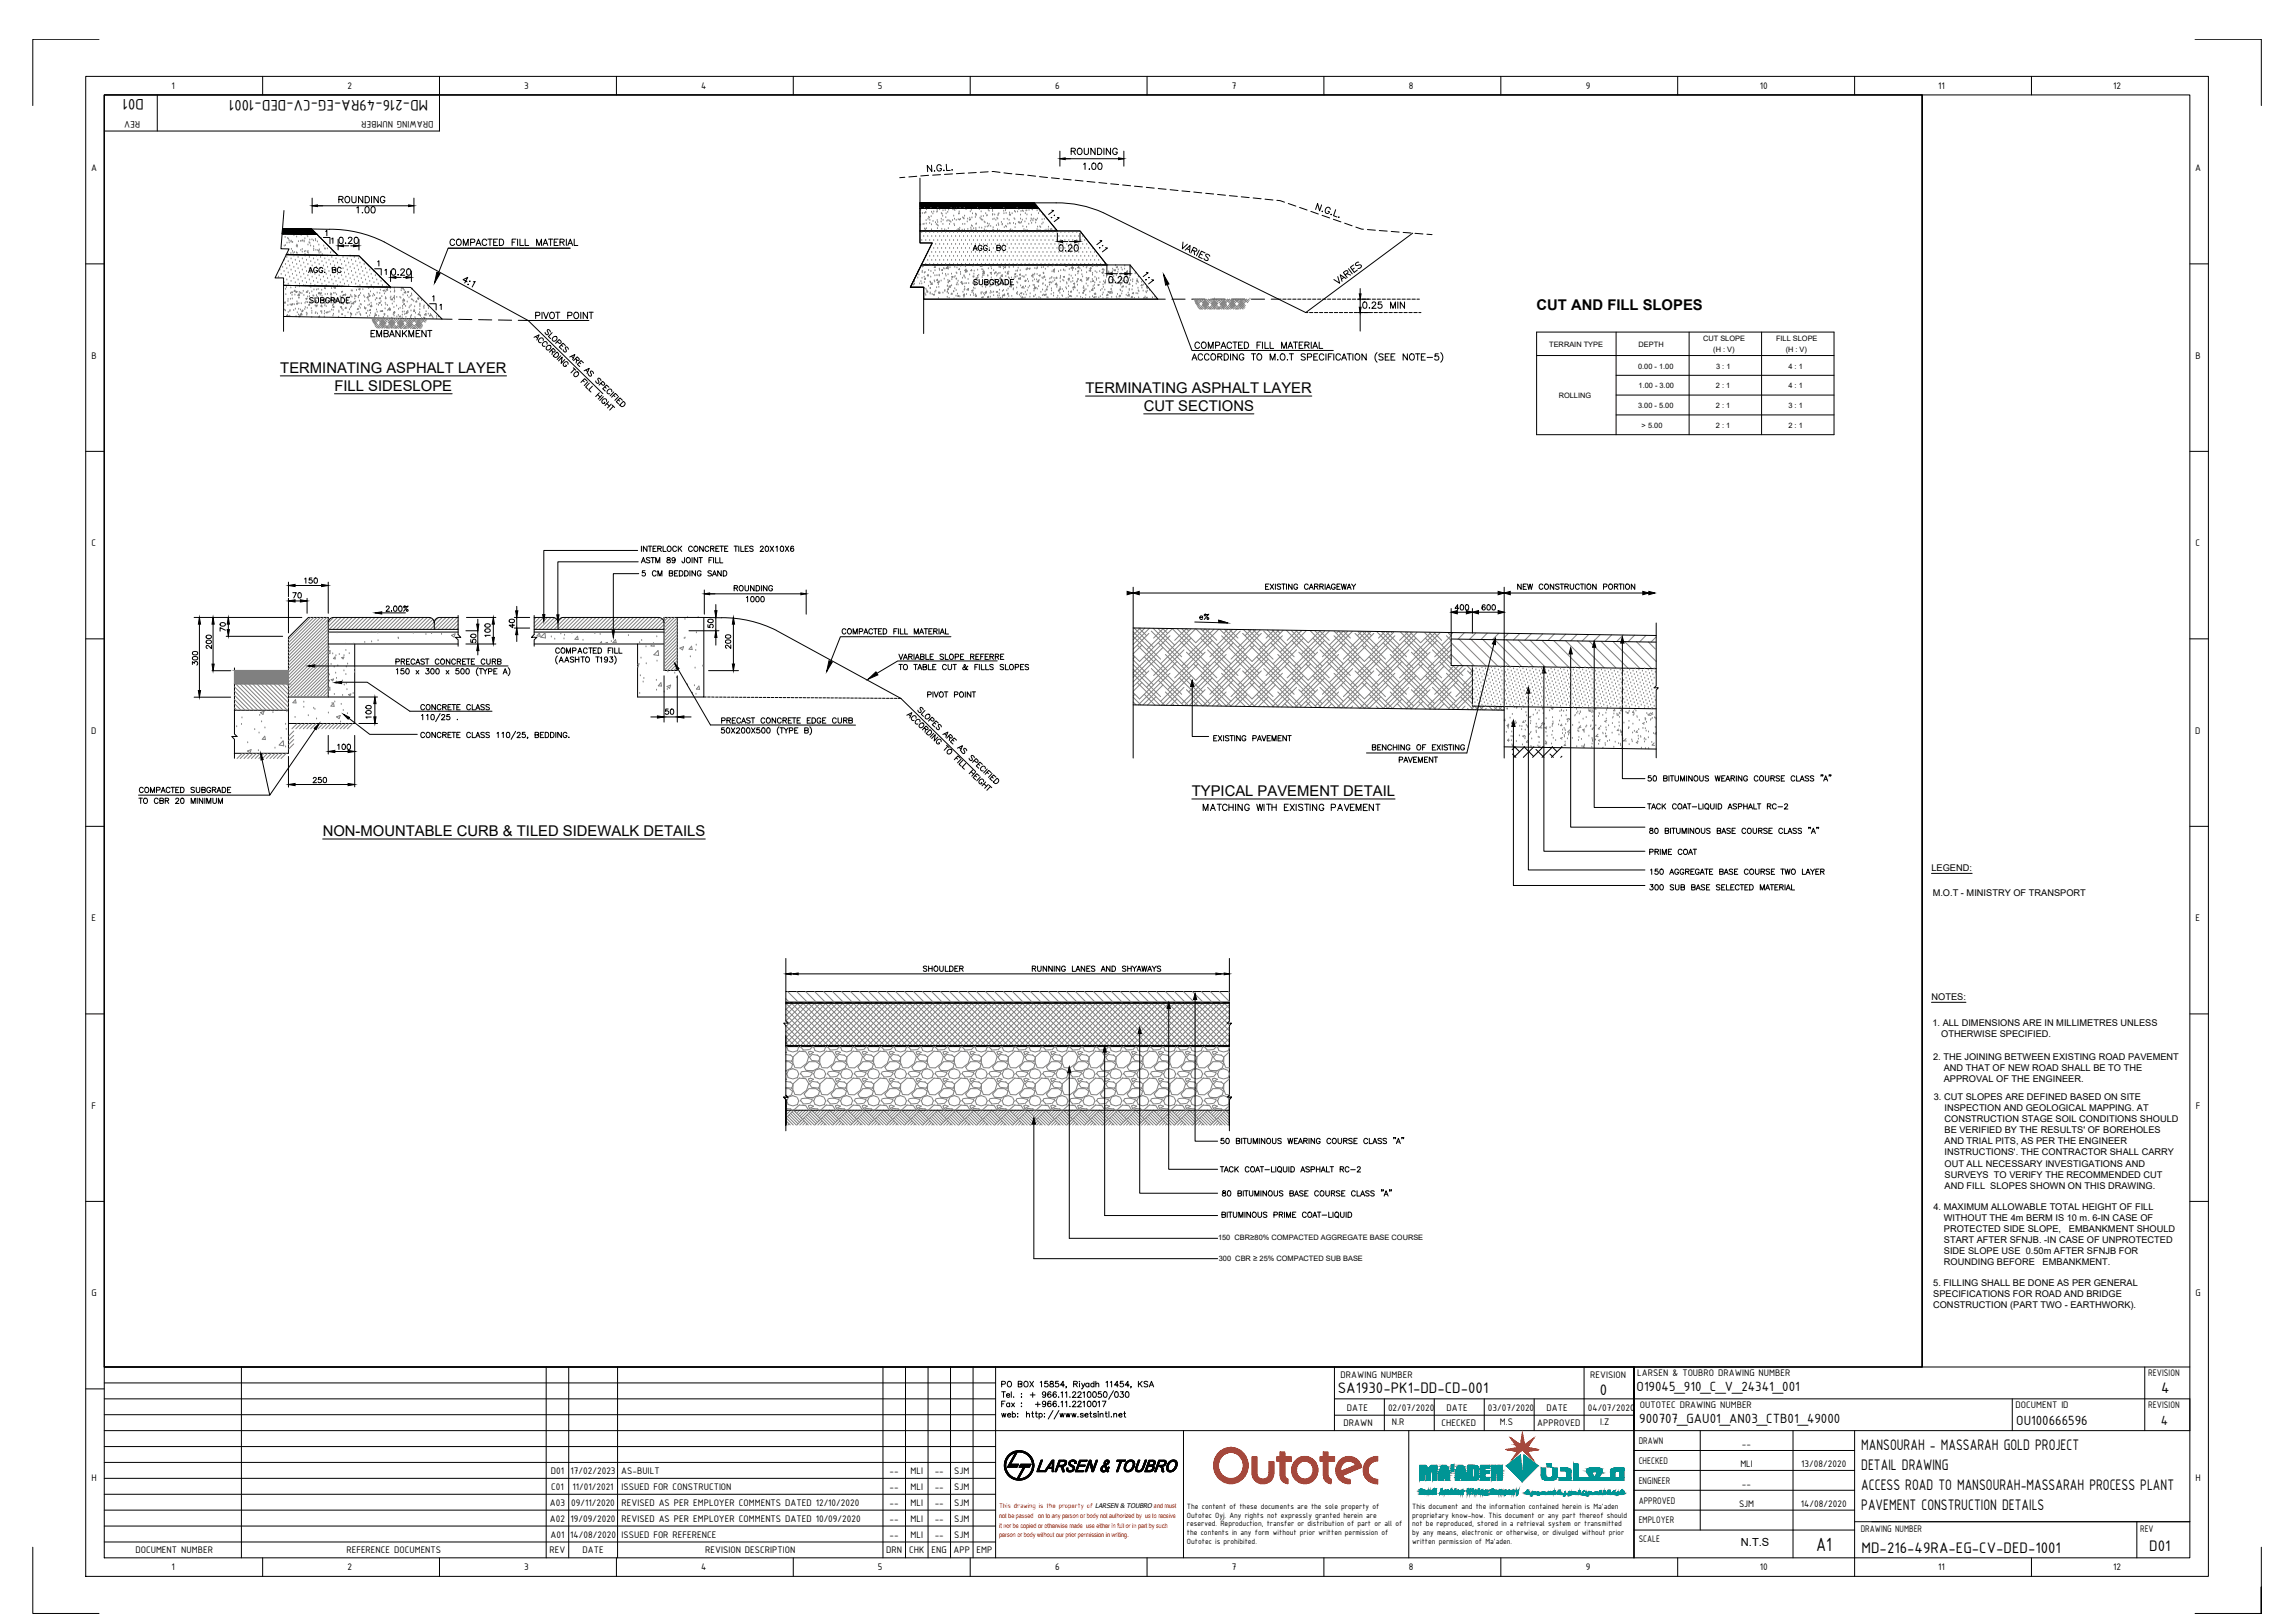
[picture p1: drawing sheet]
<svg xmlns="http://www.w3.org/2000/svg" width="1189mm" height="841mm" viewBox="0 0 1189 841" stroke-linecap="round" stroke-linejoin="round" font-family="sans-serif">
<defs><g id="words">
<text font-size="10.7" x="941" y="803">A1</text>
<g font-size="8.5">
<text x="75" y="52" transform="rotate(180 75 52)">D01</text>
<text x="222" y="52" transform="rotate(180 222 52)">MD-216-49RA-EG-CV-DED-1001</text>
<text x="693" y="722">SA1930-PK1-DD-CD-001</text>
<text x="829" y="723">0</text>
<text x="1120" y="722">4</text>
<text x="965" y="752">MANSOURAH - MASSARAH GOLD PROJECT</text>
<text x="965" y="762">DETAIL DRAWING</text>
<text x="965" y="772">ACCESS ROAD TO MANSOURAH-MASSARAH PROCESS PLANT</text>
<text x="965" y="783">PAVEMENT CONSTRUCTION DETAILS</text>
<text x="1114" y="804">D01</text>
<text x="965" y="805">MD-216-49RA-EG-CV-DED-1001</text>
</g>
<g font-size="7.7">
<text x="796" y="161">CUT AND FILL SLOPES</text>
<text x="145" y="193">TERMINATING ASPHALT LAYER</text>
<text x="173" y="202">FILL SIDESLOPE</text>
<text x="563" y="204">TERMINATING ASPHALT LAYER</text>
<text x="593" y="213">CUT SECTIONS</text>
<text x="618" y="412">TYPICAL PAVEMENT DETAIL</text>
<text x="167" y="433">NON-MOUNTABLE CURB &amp; TILED SIDEWALK DETAILS</text>
</g>
<g font-size="7.5">
<text x="848" y="721">O19045_910_C_V_24341_001</text>
<text x="850" y="737">900707_GAU01_AN03_CTB01_49000</text>
<text x="1045" y="739">OU100666596</text>
<text x="1120" y="739">4</text>
</g>
<g font-size="7.1">
<text x="554" y="81">ROUNDING</text>
<text x="202" y="144">0.20</text>
<text x="854" y="433">80 BITUMINOUS BASE COURSE CLASS &quot;A&quot;</text>
</g>
<g font-size="6.6">
<text x="561" y="89">1.00</text>
<text x="175" y="106">ROUNDING</text>
<text x="184" y="111">1.00</text>
<text x="175" y="127">0.20</text>
<text x="232" y="128">COMPACTED FILL MATERIAL</text>
<text x="548" y="131">0.20</text>
<text x="574" y="148">0.20</text>
<text x="705" y="161">0.25 MIN</text>
<text x="277" y="166">PIVOT POINT</text>
<text x="192" y="176">EMBANKMENT</text>
<text x="618" y="182">COMPACTED FILL MATERIAL</text>
<text x="853" y="406">50 BITUMINOUS WEARING COURSE CLASS &quot;A&quot;</text>
<text x="623" y="421">MATCHING WITH EXISTING PAVEMENT</text>
<text x="853" y="421">TACK COAT-LIQUID ASPHALT RC-2</text>
<text x="632" y="594">50 BITUMINOUS WEARING COURSE CLASS &quot;A&quot;</text>
<text x="631" y="609">TACK COAT-LIQUID ASPHALT RC-2</text>
<text x="633" y="621">80 BITUMINOUS BASE COURSE CLASS &quot;A&quot;</text>
</g>
<g font-size="6.2">
<text x="503" y="131">AGG. BC</text>
<text x="159" y="143">AGG. BC</text>
<text x="504" y="149">SUBGRADE</text>
<text x="332" y="293">ASTM 89 JOINT FILL</text>
<text x="332" y="300">5 CM BEDDING SAND</text>
<text x="157" y="303">150</text>
<text x="151" y="311">70</text>
<text x="655" y="307">EXISTING CARRIAGEWAY</text>
<text x="786" y="307">NEW CONSTRUCTION PORTION</text>
<text x="386" y="313">1000</text>
<text x="753" y="318">400</text>
<text x="767" y="318">600</text>
<text x="118" y="328" transform="rotate(-90 118 328)">70</text>
<text x="268" y="327" transform="rotate(-90 268 327)">40</text>
<text x="371" y="327" transform="rotate(-90 371 327)">50</text>
<text x="436" y="330">COMPACTED FILL MATERIAL</text>
<text x="248" y="334" transform="rotate(-90 248 334)">50</text>
<text x="255" y="331" transform="rotate(-90 255 331)">100</text>
<text x="111" y="337" transform="rotate(-90 111 337)">200</text>
<text x="287" y="340">COMPACTED FILL</text>
<text x="380" y="337" transform="rotate(-90 380 337)">200</text>
<text x="104" y="346" transform="rotate(-90 104 346)">300</text>
<text x="204" y="345">PRECAST CONCRETE CURB</text>
<text x="465" y="343">VARIABLE SLOPE REFERRE</text>
<text x="465" y="348">TO TABLE CUT &amp; FILLS SLOPES</text>
<text x="480" y="363">PIVOT POINT</text>
<text x="217" y="369">CONCRETE CLASS</text>
<text x="344" y="371">50</text>
<text x="194" y="374" transform="rotate(-90 194 374)">100</text>
<text x="373" y="376">PRECAST CONCRETE EDGE CURB</text>
<text x="628" y="385">EXISTING PAVEMENT</text>
<text x="710" y="390">BENCHING OF EXISTING</text>
<text x="161" y="407">250</text>
<text x="71" y="412">COMPACTED SUBGRADE</text>
<text x="71" y="418">TO CBR 20 MINIMUM</text>
<text x="854" y="444">PRIME COAT</text>
<text x="854" y="454">150 AGGREGATE BASE COURSE TWO LAYER</text>
<text x="854" y="462">300 SUB BASE SELECTED MATERIAL</text>
<text x="478" y="504">SHOULDER</text>
<text x="534" y="504">RUNNING LANES AND SHYAWAYS</text>
<text x="633" y="632">BITUMINOUS PRIME COAT-LIQUID</text>
</g>
<text font-size="5.8" x="902" y="801">N.T.S</text>
<g font-size="5.7">
<text x="159" y="158">SUBGRADE</text>
<text x="332" y="287">INTERLOCK CONCRETE TILES 20X10X6</text>
<text x="380" y="307">ROUNDING</text>
<text x="199" y="318">2.00%</text>
<text x="621" y="322">e%</text>
<text x="174" y="389">100</text>
<text x="724" y="396">PAVEMENT</text>
</g>
<g font-size="5.3">
<text x="89" y="46">1</text>
<text x="180" y="46">2</text>
<text x="272" y="46">3</text>
<text x="363" y="46">4</text>
<text x="455" y="46">5</text>
<text x="547" y="46">6</text>
<text x="638" y="46">7</text>
<text x="730" y="46">8</text>
<text x="822" y="46">9</text>
<text x="912" y="46">10</text>
<text x="1004" y="46">11</text>
<text x="1095" y="46">12</text>
<text x="73" y="63" transform="rotate(180 73 63)">REV</text>
<text x="225" y="63" transform="rotate(180 225 63)">DRAWING NUMBER</text>
<text x="47" y="89">A</text>
<text x="1138" y="89">A</text>
<text x="47" y="186">B</text>
<text x="1138" y="186">B</text>
<text x="47" y="283">C</text>
<text x="1138" y="283">C</text>
<text x="47" y="380">D</text>
<text x="1138" y="380">D</text>
<text x="47" y="477">E</text>
<text x="1138" y="477">E</text>
<text x="47" y="575">F</text>
<text x="1138" y="575">F</text>
<text x="47" y="672">G</text>
<text x="1138" y="672">G</text>
<text x="695" y="714">DRAWING NUMBER</text>
<text x="824" y="714">REVISION</text>
<text x="849" y="713">LARSEN &amp; TOUBRO DRAWING NUMBER</text>
<text x="1113" y="713">REVISION</text>
<text x="698" y="731">DATE</text>
<text x="719" y="731">02/07/2020</text>
<text x="750" y="731">DATE</text>
<text x="771" y="731">03/07/2020</text>
<text x="801" y="731">DATE</text>
<text x="823" y="731">04/07/2020</text>
<text x="850" y="730">OUTOTEC DRAWING NUMBER</text>
<text x="1045" y="730">DOCUMENT ID</text>
<text x="1113" y="730">REVISION</text>
<text x="696" y="739">DRAWN</text>
<text x="721" y="738">N.R</text>
<text x="747" y="739">CHECKED</text>
<text x="777" y="738">M.S</text>
<text x="797" y="739">APPROVED</text>
<text x="829" y="738">I.Z</text>
<text x="849" y="748">DRAWN</text>
<text x="903" y="750">--</text>
<text x="849" y="759">CHECKED</text>
<text x="902" y="760">MLI</text>
<text x="934" y="760">13/08/2020</text>
<text x="47" y="768">H</text>
<text x="285" y="764">D01</text>
<text x="296" y="764">17/02/2023</text>
<text x="322" y="764">AS-BUILT</text>
<text x="461" y="764">--</text>
<text x="472" y="764">MLI</text>
<text x="484" y="764">--</text>
<text x="495" y="764">SJM</text>
<text x="1138" y="768">H</text>
<text x="286" y="772">C01</text>
<text x="297" y="772">11/01/2021</text>
<text x="322" y="772">ISSUED FOR CONSTRUCTION</text>
<text x="461" y="772">--</text>
<text x="472" y="772">MLI</text>
<text x="484" y="772">--</text>
<text x="495" y="772">SJM</text>
<text x="849" y="769">ENGINEER</text>
<text x="903" y="771">--</text>
<text x="849" y="779">APPROVED</text>
<text x="285" y="780">A03</text>
<text x="296" y="780">09/11/2020</text>
<text x="322" y="780">REVISED AS PER EMPLOYER COMMENTS DATED 12/10/2020</text>
<text x="461" y="780">--</text>
<text x="472" y="780">MLI</text>
<text x="484" y="780">--</text>
<text x="495" y="780">SJM</text>
<text x="901" y="781">SJM</text>
<text x="933" y="781">14/08/2020</text>
<text x="285" y="789">A02</text>
<text x="296" y="789">19/09/2020</text>
<text x="322" y="789">REVISED AS PER EMPLOYER COMMENTS DATED 10/09/2020</text>
<text x="461" y="789">--</text>
<text x="472" y="789">MLI</text>
<text x="484" y="789">--</text>
<text x="495" y="789">SJM</text>
<text x="849" y="789">EMPLOYER</text>
<text x="285" y="797">A01</text>
<text x="296" y="797">14/08/2020</text>
<text x="322" y="797">ISSUED FOR REFERENCE</text>
<text x="461" y="797">--</text>
<text x="472" y="797">MLI</text>
<text x="484" y="797">--</text>
<text x="495" y="797">SJM</text>
<text x="964" y="794">DRAWING NUMBER</text>
<text x="1109" y="794">REV</text>
<text x="849" y="799">SCALE</text>
<text x="70" y="805">DOCUMENT NUMBER</text>
<text x="180" y="805">REFERENCE DOCUMENTS</text>
<text x="285" y="805">REV</text>
<text x="302" y="805">DATE</text>
<text x="365" y="805">REVISION DESCRIPTION</text>
<text x="459" y="805">DRN</text>
<text x="471" y="805">CHK</text>
<text x="483" y="805">ENG</text>
<text x="494" y="805">APP</text>
<text x="506" y="805">EMP</text>
<text x="89" y="814">1</text>
<text x="180" y="814">2</text>
<text x="272" y="814">3</text>
<text x="363" y="814">4</text>
<text x="455" y="814">5</text>
<text x="547" y="814">6</text>
<text x="638" y="814">7</text>
<text x="730" y="814">8</text>
<text x="822" y="814">9</text>
<text x="912" y="814">10</text>
<text x="1004" y="814">11</text>
<text x="1095" y="814">12</text>
</g>
<g font-size="4.8">
<text x="1001" y="452">LEGEND:</text>
<text x="1002" y="464">M.O.T - MINISTRY OF TRANSPORT</text>
<text x="1001" y="518">NOTES:</text>
<text x="1001" y="532">1. ALL DIMENSIONS ARE IN MILLIMETRES UNLESS</text>
<text x="1006" y="538">OTHERWISE SPECIFIED.</text>
<text x="1002" y="549">2. THE JOINING BETWEEN EXISTING ROAD PAVEMENT</text>
<text x="1007" y="555">AND THAT OF NEW ROAD SHALL BE TO THE</text>
<text x="1007" y="561">APPROVAL OF THE ENGINEER.</text>
<text x="1002" y="570">3. CUT SLOPES ARE DEFINED BASED ON SITE</text>
<text x="1008" y="576">INSPECTION AND GEOLOGICAL MAPPING. AT</text>
<text x="1008" y="581">CONSTRUCTION STAGE SOIL CONDITIONS SHOULD</text>
<text x="1008" y="587">BE VERIFIED BY THE RESULTS' OF BOREHOLES</text>
<text x="1008" y="593">AND TRIAL PITS, AS PER THE ENGINEER</text>
<text x="1008" y="599">INSTRUCTIONS'. THE CONTRACTOR SHALL CARRY</text>
<text x="1008" y="605">OUT ALL NECESSARY INVESTIGATIONS AND</text>
<text x="1008" y="610">SURVEYS TO VERIFY THE RECOMMENDED CUT</text>
<text x="1008" y="616">AND FILL SLOPES SHOWN ON THIS DRAWING.</text>
<text x="1002" y="627">4. MAXIMUM ALLOWABLE TOTAL HEIGHT OF FILL</text>
<text x="1007" y="633">WITHOUT THE 4m BERM IS 10 m. 6-IN CASE OF</text>
<text x="1007" y="638">PROTECTED SIDE SLOPE,</text>
<text x="1072" y="638">EMBANKMENT SHOULD</text>
<text x="1007" y="644">START AFTER SFNJB. -IN CASE OF UNPROTECTED</text>
<text x="1007" y="650">SIDE SLOPE USE 0.50m AFTER SFNJB FOR</text>
<text x="1007" y="656">ROUNDING BEFORE</text>
<text x="1059" y="656">EMBANKMENT.</text>
<text x="1002" y="666">5. FILLING SHALL BE DONE AS PER GENERAL</text>
<text x="1002" y="672">SPECIFICATIONS FOR ROAD AND BRIDGE</text>
<text x="1002" y="678">CONSTRUCTION (PART TWO - EARTHWORK).</text>
</g>
<g font-size="4.3">
<text x="615" y="782">The content of these documents are the sole property of</text>
<text x="732" y="782">This document and the information contained herein is Ma'aden</text>
<text x="615" y="786">Outotec Oyj. Any rights not expressly granted herein are</text>
<text x="615" y="791">reserved. Reproduction, transfer or distribution of part or all of</text>
<text x="732" y="786">proprietary know-how. This document or any part thereof should</text>
<text x="732" y="791">not be reproduced, stored in a retrieval system or transmitted</text>
<text x="615" y="796">the contents in any form without prior written permission of</text>
<text x="732" y="796">by any means, electronic or otherwise, or divulged without prior</text>
<text x="615" y="800">Outotec is prohibited.</text>
<text x="732" y="800">written permission of Ma'aden.</text>
</g>
<g font-size="3.8">
<text x="803" y="180">TERRAIN TYPE</text>
<text x="849" y="180">DEPTH</text>
<text x="883" y="177">CUT SLOPE</text>
<text x="920" y="177">FILL SLOPE</text>
<text x="888" y="182">(H : V)</text>
<text x="925" y="182">(H : V)</text>
<text x="849" y="191">0.00 - 1.00</text>
<text x="889" y="191">3 : 1</text>
<text x="927" y="191">4 : 1</text>
<text x="849" y="201">1.00 - 3.00</text>
<text x="889" y="201">2 : 1</text>
<text x="927" y="201">4 : 1</text>
<text x="808" y="206">ROLLING</text>
<text x="849" y="211">3.00 - 5.00</text>
<text x="889" y="211">2 : 1</text>
<text x="927" y="211">3 : 1</text>
<text x="851" y="222">&gt; 5.00</text>
<text x="889" y="222">2 : 1</text>
<text x="927" y="222">2 : 1</text>
<text x="631" y="643">150 CBR≥80% COMPACTED AGGREGATE BASE COURSE</text>
<text x="632" y="653">300 CBR ≥ 25% COMPACTED SUB BASE</text>
</g>
<text font-size="3.8" fill="#f00" x="518" y="782">This drawing is the property of</text>
<g font-size="3.5" fill="#f00">
<text x="518" y="787">not be passed on to any person or body not authorized by us to receive</text>
<text x="518" y="792">it nor be copied or otherwise made use either in full or in part by such</text>
<text x="518" y="797">person or body without our prior permission in writing.</text>
</g>
<text font-size="3.4" x="568" y="782">LARSEN &amp; TOUBRO and must</text>
</g></defs>
<!-- layer: DIM -->
<g fill="none" stroke="#000" stroke-width=".52">
<path d="M330 285h-48v35M331 291h-42v31M331 297h-13v31M101 320h55M103 320v41M110 320v24M149 302v7M149 310v18M153 303h14M159 310v8M170 302v16M194 318h16"/>
<path d="M237 319v10l2 1h-3l1 2v3M242 320h15M267 320h8M268 314v18M277 319v10l-2 1h3l-1 2v3M371 313v21M380 320v28M587 304v89M587 307h271M752 315v13M752 317h28M763 315v13"/>
<path d="M780 304v89M117 330h29M241 334h16M248 321v18M256 323v11M267 325h8M357 327h16M632 321l4 2-17-1M775 331l-15 59h-52M814 336v93h38M826 335v83h26M841 330v73h11"/>
<path d="M110 348h10M122 346v34l1 2h-3l2 1v10M161 345h102M175 354h15l22 15h43M344 350v24M350 344l18 32h75M351 350v24M367 348h16M618 353v29h8M792 356v95h60M800 346v95h52M101 361h19"/>
<path d="M165 375l-25 37-5-22M181 372l11 9h24M186 361h10M186 375h10M194 365v10M337 372h21M784 373v86h68M149 392v16M170 381v10M170 389h14M184 381v27M72 412h68"/>
<path d="M149 407h35M407 505h230M619 518v73h12M591 536v82h40M606 521v85h25M554 553v89h77M572 545v85h59M536 579v73h95"/>
</g>
<!-- layer: HACH -->
<g fill="none" stroke="#808080" stroke-width=".52">
<path d="M161 320l-12 11M163 320l-14 13M164 320l-15 15M166 320l-17 16M168 320l-19 18M169 320l-20 20M173 320l-24 23M175 320l-5 5M177 320l-6 6M179 320l-6 6M181 320l-7 6M183 320l-7 6"/>
<path d="M185 320l-7 6M186 320l-6 6M188 320l-6 6M190 320l-6 6M192 320l-6 6M194 320l-6 6M196 320l-6 6M198 320l-6 6M200 320l-6 6M202 320l-6 6M204 320l-6 6M206 320l-6 6"/>
<path d="M208 320l-6 6M210 320l-6 6M212 320l-6 6M214 320l-7 6M216 320l-7 6M218 320l-7 6M220 320l-7 6M221 320l-6 6M229 320l-6 6M231 320l-6 6M233 320l-6 6M235 320l-6 6"/>
<path d="M237 320l-6 6M278 320l-1 1M280 320l-3 3M282 320l-5 5M284 320l-7 6M286 320l-7 6M293 320l-6 6M295 320l-6 6M297 320l-6 6M299 320l-6 6M301 320l-6 6M303 320l-6 6"/>
<path d="M305 320l-6 6M307 320l-6 6M309 320l-6 6M311 320l-6 6M313 320l-6 6M315 320l-7 6M317 320l-7 6M319 320l-7 6M321 320l-7 6M322 320l-6 6M324 320l-6 6M326 320l-6 6"/>
<path d="M328 320l-6 6M330 320l-6 6M332 320l-6 6M334 320l-6 6M336 320l-6 6M338 320l-6 6M340 320l-6 6M342 320l-6 6M344 320h.1M346 320l-2 2M348 320l-6 6M350 320l-7 6"/>
<path d="M170 338l1 1v-2l-22 22M170 335l-21 20M170 336l-21 21M170 321l-21 21M170 324l-21 21M170 326l-21 21M170 328l-21 20M170 329l-21 21M170 331l-21 21M170 333l-21 20M170 340l-21 20M171 336h.1"/>
<path d="M172 339h.1M174 340h.1M175 328h.1M176 339h.1M178 340h.1M179 334h.1M179 337h.1M181 339h.1M183 334h.1M189 333h.1M193 333h.1M195 328h1"/>
<path d="M196 332h.1M206 331h.1M214 328h.1M221 329h.1M223 320l-6 6M224 328h.1M224 321l-5 5M227 320l-6 6M229 329h.1M234 329l2-1-1 2zM237 321l-4 5M237 323l-2 3"/>
<path d="M237 325v1M277 330h.1M280 328v2h-2zM282 328l1 3-3-1zM286 330h.1M287 320l-6 6M287 331h.1M289 321l-6 5M291 329h.1M291 320l-6 6M292 331h.1M293 329h.1"/>
<path d="M296 328h.1M299 330l1 1h-2zM302 332h.1M303 328h.1M308 328h.1M311 334l1-1v1M311 329h.1M317 332h.1M318 333l1-2v2M326 329h.1M331 333h.1M333 332h.1"/>
<path d="M335 335h.1M339 333v2h-2zM340 330h.1M341 337v3l-2-1zM343 321l-5 5M344 322l-4 4M351 320l-7 7M351 322l-7 7M351 324l-7 6M351 325l-7 7M351 327l-7 7M351 329l-7 7"/>
<path d="M351 330l-7 7M351 332l-7 7M351 334l-7 7M351 335l-7 7M351 337l-7 7M351 339l-7 7M352 336l2-1v2zM355 331h.1M355 321h.1M356 320h.1M358 335l1 2-2-1zM361 337h.1"/>
<path d="M361 334h.1M361 328h.1M362 320h.1M122 358l9 10M122 356l12 12M122 354l14 14M124 354l14 14M126 354l14 14M129 354l13 14M131 354l14 14M133 354l14 14M135 354l14 14"/>
<path d="M137 354l12 12M140 354l9 10M142 354l7 8M144 354l5 6M146 354l3 4M148 354l1 1M170 357l1-1v2l-1-1M170 348l-13 13M170 341l-20 20M170 343l-18 18M170 345l-16 16M170 346l-15 15"/>
<path d="M170 350l-11 11M170 352l-10 9M170 353l-8 8M170 355l-6 6M170 357l-4 4M170 358l-3 3M171 350h.1M171 353h.1M172 344h.1M172 352h1l-1 1zM173 341l1-1v1zM173 346h.1"/>
<path d="M173 360h.1M174 354v-1l1 1zM174 349h.1M174 352h.1M175 345h.1M177 341l1-1v1zM177 353h.1M178 348h.1M178 355h.1M179 350h.1M179 346h.1M179 354h.1"/>
<path d="M180 357h.1M180 344h.1M181 360h1l-1 1zM183 359h.1M184 348h.1M184 346h.1M330 344h1l-1 1M332 359h.1M332 350h.1M332 341h.1M333 353h.1M334 352h.1"/>
<path d="M335 344h.1M340 353h.1M340 358h.1M341 343h.1M343 354v2l-2-1zM344 359h.1M346 356l2-1-1 2zM346 357h.1M346 348h.1M350 349h.1M351 351h.1M351 341l-7 6"/>
<path d="M351 342l-5 5M351 344l-3 3M351 346l-2 1M351 347h.1M356 355h.1M358 340h.1M359 359h.1M360 355h.1M360 346h.1M361 360h.1M362 356l1 1h-2zM364 345h.1"/>
<path d="M763 346h.1M763 351h.1M763 356h.1M764 348h.1M764 353h.1M764 358h.1M764 350h.1M764 354h.1M764 359h.1M765 347h.1M765 351h.1M765 356h.1"/>
<path d="M766 348h.1M766 353h.1M766 358h.1M766 345h.1M766 350h.1M766 355h.1M766 360h.1M767 347h.1M767 352h.1M767 357h.1M767 349h.1M767 354h.1"/>
<path d="M767 359h.1M768 346h.1M768 351h.1M768 356h.1M769 348h.1M769 353h.1M769 358h.1M769 350h.1M769 354h.1M769 359h.1M770 347h.1M770 351h.1"/>
<path d="M770 356h.1M770 348h.1M770 353h.1M770 358h.1M771 345h.1M771 350h.1M771 355h.1M771 360h.1M772 347h.1M772 352h.1M772 357h.1M772 349h.1"/>
<path d="M772 354h.1M772 359h.1M773 346h.1M773 351h.1M773 356h.1M773 348h.1M773 353h.1M773 358h.1M774 350h.1M774 354h.1M774 359h.1M775 347h.1"/>
<path d="M775 351h.1M775 356h.1M775 348h.1M775 353h.1M775 358h.1M776 345h.1M776 350h.1M776 355h.1M776 360h.1M777 347h.1M777 352h.1M777 357h.1"/>
<path d="M777 349h.1M777 354h.1M777 359h.1M778 346h.1M778 351h.1M778 356h.1M778 348h.1M778 353h.1M778 358h.1M779 350h.1M779 354h.1M779 359h.1"/>
<path d="M780 347h.1M780 351h.1M780 356h.1M780 348h.1M780 353h.1M780 358h.1M781 345h.1M781 350h.1M781 355h.1M781 360h.1M781 347h.1M781 352h.1"/>
<path d="M781 357h.1M782 349h.1M782 354h.1M782 359h.1M783 346h.1M783 351h.1M783 356h.1M783 348h.1M783 353h.1M783 358h.1M784 350h.1M784 354h.1"/>
<path d="M784 359h.1M784 347h.1M784 351h.1M784 356h.1M785 348h.1M785 353h.1M785 358h.1M786 350h.1M786 355h.1M786 360h.1M786 347h.1M786 352h.1"/>
<path d="M786 357h.1M787 349h.1M787 354h.1M787 359h.1M787 346h.1M787 351h.1M787 356h.1M788 348h.1M788 353h.1M788 358h.1M789 350h.1M789 354h.1"/>
<path d="M789 359h.1M789 347h.1M789 351h.1M789 356h.1M790 348h.1M790 353h.1M790 358h.1M791 350h.1M791 355h.1M791 360h.1M791 347h.1M791 352h.1"/>
<path d="M791 357h.1M792 349h.1M792 354h.1M792 359h.1M792 346h.1M792 351h.1M792 356h.1M793 348h.1M793 353h.1M793 358h.1M794 350h.1M794 354h.1"/>
<path d="M794 359h.1M794 347h.1M794 351h.1M794 356h.1M795 348h.1M795 353h.1M795 358h.1M795 350h.1M795 355h.1M795 360h.1M796 347h.1M796 352h.1"/>
<path d="M796 357h.1M797 349h.1M797 354h.1M797 359h.1M797 346h.1M797 351h.1M797 356h.1M798 348h.1M798 353h.1M798 358h.1M798 350h.1M798 354h.1"/>
<path d="M798 359h.1M799 347h.1M799 351h.1M799 356h.1M800 348h.1M800 353h.1M800 358h.1M800 350h.1M800 355h.1M800 360h.1M801 347h.1M801 352h.1"/>
<path d="M801 357h.1M801 349h.1M801 354h.1M801 359h.1M802 346h.1M802 351h.1M802 356h.1M803 348h.1M803 353h.1M803 358h.1M803 350h.1M803 354h.1"/>
<path d="M803 359h.1M804 347h.1M804 351h.1M804 356h.1M804 348h.1M804 353h.1M804 358h.1M805 350h.1M805 355h.1M805 360h.1M806 347h.1M806 352h.1"/>
<path d="M806 357h.1M806 349h.1M806 354h.1M806 359h.1M807 346h.1M807 351h.1M807 356h.1M807 348h.1M807 353h.1M807 358h.1M808 350h.1M808 354h.1"/>
<path d="M808 359h.1M809 347h.1M809 351h.1M809 356h.1M809 348h.1M809 353h.1M809 358h.1M810 350h.1M810 355h.1M810 360h.1M811 347h.1M811 352h.1"/>
<path d="M811 357h.1M811 349h.1M811 354h.1M811 359h.1M812 346h.1M812 351h.1M812 356h.1M812 348h.1M812 353h.1M812 358h.1M813 350h.1M813 354h.1"/>
<path d="M813 359h.1M814 347h.1M814 351h.1M814 356h.1M814 348h.1M814 353h.1M814 358h.1M815 350h.1M815 355h.1M815 360h.1M815 347h.1M815 352h.1"/>
<path d="M815 357h.1M816 349h.1M816 354h.1M816 359h.1M817 346h.1M817 351h.1M817 356h.1M817 348h.1M817 353h.1M817 358h.1M818 350h.1M818 354h.1"/>
<path d="M818 359h.1M818 347h.1M818 351h.1M818 356h.1M819 348h.1M819 353h.1M819 358h.1M820 350h.1M820 355h.1M820 360h.1M820 347h.1M820 352h.1"/>
<path d="M820 357h.1M821 349h.1M821 354h.1M821 359h.1M821 346h.1M821 351h.1M821 356h.1M822 348h.1M822 353h.1M822 358h.1M823 350h.1M823 354h.1"/>
<path d="M823 359h.1M823 347h.1M823 351h.1M823 356h.1M824 348h.1M824 353h.1M824 358h.1M824 350h.1M824 355h.1M824 360h.1M825 347h.1M825 352h.1"/>
<path d="M825 357h.1M826 349h.1M826 354h.1M826 359h.1M826 351h.1M826 356h.1M827 348h.1M827 353h.1M827 358h.1M828 350h.1M828 354h.1M828 359h.1"/>
<path d="M828 347h.1M828 351h.1M828 356h.1M829 348h.1M829 353h.1M829 358h.1M829 350h.1M829 355h.1M829 360h.1M830 347h.1M830 352h.1M830 357h.1"/>
<path d="M831 349h.1M831 354h.1M831 359h.1M831 351h.1M831 356h.1M832 348h.1M832 353h.1M832 358h.1M832 350h.1M832 354h.1M832 359h.1M833 347h.1"/>
<path d="M833 351h.1M833 356h.1M834 348h.1M834 353h.1M834 358h.1M834 350h.1M834 355h.1M834 360h.1M835 347h.1M835 352h.1M835 357h.1M835 349h.1"/>
<path d="M835 354h.1M835 359h.1M836 351h.1M836 356h.1M837 348h.1M837 353h.1M837 358h.1M837 350h.1M837 354h.1M837 359h.1M838 347h.1M838 351h.1"/>
<path d="M838 356h.1M838 348h.1M838 353h.1M838 358h.1M839 350h.1M839 355h.1M839 360h.1M840 347h.1M840 352h.1M840 357h.1M840 349h.1M840 354h.1"/>
<path d="M840 359h.1M841 351h.1M841 356h.1M841 348h.1M841 353h.1M841 358h.1M842 350h.1M842 354h.1M842 359h.1M843 347h.1M843 351h.1M843 356h.1"/>
<path d="M843 348h.1M843 353h.1M843 358h.1M844 350h.1M844 355h.1M844 360h.1M845 347h.1M845 352h.1M845 357h.1M845 349h.1M845 354h.1M845 359h.1"/>
<path d="M846 351h.1M846 356h.1M846 348h.1M846 353h.1M846 358h.1M847 350h.1M847 354h.1M847 359h.1M848 347h.1M848 351h.1M848 356h.1M848 348h.1"/>
<path d="M848 353h.1M848 358h.1M849 350h.1M849 355h.1M849 360h.1M849 347h.1M849 352h.1M849 357h.1M850 349h.1M850 354h.1M850 359h.1M851 351h.1"/>
<path d="M851 356h.1M851 348h.1M851 353h.1M851 358h.1M852 350h.1M852 354h.1M852 359h.1M852 347h.1M852 351h.1M852 356h.1M853 348h.1M853 353h.1"/>
<path d="M853 358h.1M854 350h.1M854 355h.1M854 360h.1M854 347h.1M854 352h.1M854 357h.1M855 349h.1M855 354h.1M855 359h.1M855 351h.1M855 356h.1"/>
<path d="M856 348h.1M856 353h.1M856 358h.1M857 350h.1M857 354h.1M857 359h.1M857 347h.1M857 351h.1M858 348h.1M122 367l1 1M122 365l3 3M122 362l5 6"/>
<path d="M122 360l7 8M123 377h.1M125 375h.1M125 372h.1M132 378h.1M134 380h.1M135 371h.1M135 369h2l-1 1zM136 374h.1M137 377h.1M141 369h.1M148 375h.1"/>
<path d="M148 378h.1M149 369h.1M152 379l-2 2M153 372h.1M153 363v1h-1zM154 375l-3 3M156 375l-3 3M157 364h.1M157 367h.1M158 375l-3 3M159 361h.1M160 371h.1"/>
<path d="M160 375l-3 3M162 375l-3 3M163 367h.1M163 368h.1M164 375l-3 3M164 373h.1M166 375l-3 3M167 375l-2 3M169 375l-2 3M170 360l-1 1M170 369h.1M171 375l-2 3"/>
<path d="M172 364h.1M173 364v2h-1zM173 375l-2 3M173 364h.1M174 371h2v1zM175 375l-3 3M177 374h.1M177 365h.1M177 375l-3 3M178 360h.1M178 368h.1M179 375l-3 3"/>
<path d="M180 370h.1M181 375l-3 3M183 375l-3 3M763 361h.1M763 365h.1M764 362h.1M764 364h.1M765 361h.1M766 363h.1M766 365h.1M767 362h.1M767 364h.1"/>
<path d="M768 361h.1M768 365h.1M769 362h.1M769 364h.1M770 361h.1M770 366h.1M770 363h.1M771 365h.1M772 362h.1M772 364h.1M773 361h.1M773 365h.1"/>
<path d="M773 362h.1M774 364h.1M775 361h.1M775 366h.1M775 363h.1M776 365h.1M777 362h.1M777 364h.1M778 361h.1M778 365h.1M778 362h.1M779 364h.1"/>
<path d="M780 361h.1M780 366h.1M780 363h.1M781 365h.1M781 362h.1M782 364h.1M783 361h.1M783 365h.1M783 362h.1M784 364h.1M784 361h.1M784 366h.1"/>
<path d="M785 363h.1M786 365h.1M786 362h.1M787 364h.1M787 361h.1M787 365h.1M788 362h.1M789 364h.1M789 361h.1M789 366h.1M790 363h.1M791 365h.1"/>
<path d="M791 362h.1M792 364h.1M792 361h.1M792 365h.1M793 362h.1M794 364h.1M794 361h.1M794 366h.1M795 363h.1M795 365h.1M796 362h.1M797 364h.1"/>
<path d="M797 361h.1M797 365h.1M798 362h.1M798 364h.1M799 361h.1M799 366h.1M800 363h.1M800 365h.1M801 362h.1M801 364h.1M802 361h.1M802 365h.1"/>
<path d="M803 362h.1M803 364h.1M804 361h.1M804 366h.1M804 363h.1M805 365h.1M806 362h.1M806 364h.1M807 361h.1M807 365h.1M807 362h.1M808 364h.1"/>
<path d="M809 361h.1M809 366h.1M809 363h.1M810 365h.1M811 362h.1M811 364h.1M812 361h.1M812 365h.1M812 362h.1M813 364h.1M814 361h.1M814 366h.1"/>
<path d="M814 363h.1M815 365h.1M815 362h.1M815 367h.1M816 364h.1M817 361h.1M817 365h.1M817 362h.1M818 364h.1M818 361h.1M818 366h.1M819 363h.1"/>
<path d="M820 365h.1M820 362h.1M820 367h.1M821 364h.1M821 361h.1M821 365h.1M822 362h.1M823 364h.1M823 361h.1M823 366h.1M824 363h.1M824 365h.1"/>
<path d="M825 362h.1M825 367h.1M826 364h.1M826 361h.1M826 365h.1M827 362h.1M828 364h.1M828 361h.1M828 366h.1M829 363h.1M829 365h.1M830 362h.1"/>
<path d="M830 367h.1M831 364h.1M831 361h.1M831 365h.1M832 362h.1M832 364h.1M833 361h.1M833 366h.1M834 363h.1M834 365h.1M835 362h.1M835 367h.1"/>
<path d="M835 364h.1M836 361h.1M836 365h.1M837 362h.1M837 364h.1M838 361h.1M838 366h.1M838 363h.1M839 365h.1M840 362h.1M840 367h.1M840 364h.1"/>
<path d="M841 361h.1M841 365h.1M841 362h.1M842 364h.1M843 361h.1M843 366h.1M843 363h.1M844 365h.1M845 362h.1M845 367h.1M845 364h.1M846 361h.1"/>
<path d="M846 365h.1M846 362h.1M847 364h.1M848 361h.1M848 366h.1M848 363h.1M849 365h.1M849 362h.1M849 367h.1M850 364h.1M851 361h.1M851 365h.1"/>
<path d="M851 362h.1M852 364h.1M852 361h.1M852 366h.1M853 363h.1M854 365h.1M854 362h.1M854 367h.1M855 364h.1M855 361h.1M855 365h.1M856 362h.1"/>
<path d="M856 367h.1M857 364h.1M857 361h.1M857 366h.1M858 363h.1M125 390l-2 3M127 390l-2 3M128 389l2-1v2zM128 385h.1M129 390l-3 3M131 390l-3 3M133 390l-3 3"/>
<path d="M134 389h.1M135 390l-3 3M137 390l-3 3M137 382l1 1h-2zM139 390l-3 3M141 390l-3 3M143 388h.1M143 390l-3 3M144 390l-2 3M146 383h.1M146 390l-2 3M147 384v2h-2z"/>
<path d="M148 387h.1M148 390l-2 3M152 383l-2 3M152 381l-2 3M152 385l-2 3M407 520l22 22M408 520h-1M410 520l22 22M411 520l-4 3M413 520l22 22M414 520l-7 6M416 520l22 22"/>
<path d="M416 520l-9 9M419 520l22 22M419 520l-12 12M422 520l22 22M422 520l-15 15M425 520l22 22M425 520l-18 18M428 520l22 22M428 520l-21 21M431 520l22 22M431 520l-22 22M433 520l22 22"/>
<path d="M434 520l-22 22M436 520l22 22M437 520l-22 22M439 520l22 22M440 520l-22 22M442 520l22 22M443 520l-22 22M445 520l22 22M446 520l-22 22M448 520l22 22M448 520l-21 22M451 520l22 22"/>
<path d="M451 520l-22 22M454 520l22 22M454 520l-22 22M457 520l22 22M457 520l-22 22M460 520l22 22M460 520l-22 22M463 520l22 22M463 520l-22 22M466 520l21 22M466 520l-22 22M468 520l22 22"/>
<path d="M469 520l-22 22M471 520l22 22M472 520l-22 22M474 520l22 22M475 520l-22 22M477 520l22 22M478 520l-22 22M480 520l22 22M481 520l-22 22M483 520l22 22M483 520l-22 22M486 520l22 22"/>
<path d="M486 520l-22 22M489 520l22 22M489 520l-22 22M492 520l22 22M492 520l-22 22M495 520l22 22M495 520l-22 22M498 520l22 22M498 520l-22 22M500 520l22 22M501 520l-22 22M503 520l22 22"/>
<path d="M504 520l-22 22M506 520l22 22M507 520l-22 22M509 520l22 22M510 520l-22 22M512 520l22 22M513 520l-22 22M515 520l22 22M516 520l-22 22M518 520l22 22M518 520l-22 22M521 520l22 22"/>
<path d="M521 520l-22 22M524 520l22 22M524 520l-22 22M527 520l22 22M527 520l-22 22M530 520l22 22M530 520l-22 22M533 520l21 22M533 520l-22 22M535 520l22 22M536 520l-22 22M538 520l22 22"/>
<path d="M539 520l-22 22M541 520l22 22M542 520l-22 22M544 520l22 22M545 520l-22 22M547 520l22 22M548 520l-22 22M550 520l22 22M550 520l-21 22M553 520l22 22M553 520l-22 22M556 520l22 22"/>
<path d="M556 520l-22 22M559 520l22 22M559 520l-22 22M562 520l22 22M562 520l-22 22M565 520l22 22M565 520l-22 22M567 520l22 22M568 520l-22 22M570 520l22 22M571 520l-22 22M573 520l22 22"/>
<path d="M574 520l-22 22M576 520l22 22M577 520l-22 22M579 520l22 22M580 520l-22 22M582 520l22 22M583 520l-22 22M585 520l22 22M585 520l-22 22M588 520l22 22M588 520l-22 22M591 520l22 22"/>
<path d="M591 520l-22 22M594 520l22 22M594 520l-22 22M597 520l22 22M597 520l-22 22M600 520l22 22M600 520l-22 22M602 520l22 22M603 520l-22 22M605 520l22 22M606 520l-22 22M608 520l22 22"/>
<path d="M609 520l-22 22M611 520l22 22M612 520l-22 22M614 520l22 22M615 520l-22 22M617 520l20 20M617 520l-22 22M620 520l17 17M620 520l-22 22M623 520l14 14M623 520l-22 22M626 520l11 11"/>
<path d="M626 520l-22 22M629 520l8 8M629 520l-22 22M632 520l5 5M632 520l-22 22M634 520l3 2M635 520l-22 22M407 537l5 5M407 534l8 8M407 532l11 10M407 529l13 13M407 526l16 16"/>
<path d="M407 523l19 19M636 530l-11 12M637 521l-21 21M637 523l-18 19M637 526l-15 16M637 532l-9 10M637 535l-7 7M637 538l-4 4M407 540l2 2M637 541l-1 1"/>
</g>
<!-- layer: L-2 -->
<g fill="none" stroke="#000" stroke-width=".52">
<path d="M161 119h10a62 62 0 0 1 28 6l75 41M477 105h70a58 58 0 0 1 25 5l105 52 55-41M222 320h-49l-2 1-1 2M237 320h-10l-1 1-1 2-1-2-2-1M277 320h10l2 1v2l1-2 2-1h49l2 1 1 2M344 320h7v27h-7zM351 320h23M365 320v41h-35v-27M170 328h67M170 326h67M170 334h67M184 334v41h-35"/>
<path d="M225 323v3M277 328h67M277 326h67M277 334h67M289 323v3M374 320a62 62 0 0 1 28 7M402 327l65 35M752 331l106 2M752 328v17l106 1M780 328l78 1M121 354h28M763 345v21l95 1"/>
<path d="M121 368h28M149 361h35M170 361v-41h-10l-11 10v60h-28M780 387l78 1"/>
</g>
<!-- layer: L-3 -->
<path d="M121 347h28" fill="none" stroke="#808080" stroke-width=".52"/>
<!-- layer: DIM -->
<g fill="#000" stroke="#000" stroke-width=".52">
<path d="M149 303h4v1zM167 303h3l-3 1zM194 318l4-1v1zM267 317h1v3zM281 318h1v4zM289 319h1l-1 3zM370 316h2l-1 4zM584 306l3 1-3 1zM587 307l3-1v2zM763 317l3-1v2zM776 306l4 1-4 1zM780 307l3-1v2z"/>
<path d="M776 316l4 1-4 1zM851 306l4 1-4 1zM855 306l3 1-3 1zM103 320l1 3h-1zM110 320l1 3h-1zM248 334v3h-1zM247 323h1v4zM256 320v3h-1zM255 330h1v4zM268 325v4h-1zM317 327h1v3zM371 327l1 3h-2z"/>
<path d="M380 320l1 3h-1zM632 321l4 2h-4zM775 331v3h-2zM814 336l1 3h-2zM826 332l1 3h-2zM841 330l1 3h-2zM103 358h1l-1 3zM110 344h1l-1 4zM160 345h3v1zM174 354l3-1v1zM350 344l2 2-1 1zM380 344h1l-1 4z"/>
<path d="M618 353l1 3h-2zM792 356l1 3h-2zM800 346l1 3h-2zM163 377l2-2-1 3zM178 370l3 2-1 1zM194 361l1 4h-1zM341 371l3 1h-3zM351 372l3-1v1zM784 373l1 3h-2zM135 390l1 4h-1zM170 389h4v1zM149 407l4-1v1z"/>
<path d="M180 406l4 1h-4zM407 505l3-1v1zM411 505l3-1v1zM606 519l1 4h-2zM619 515l1 3h-1zM630 504l3 1h-3zM634 504l3 1h-3zM591 532v4h-1zM554 553l1 3h-2zM572 542l1 3h-1zM536 579l1 4h-2z"/>
</g>
<!-- layer: RE-LEROY240 -->
<path d="M145 195h118M173 204h61M563 205h117M593 214h57M618 414h105M167 435h199" fill="none" stroke="#000" stroke-width=".52"/>
<!-- layer: TEXT1 -->
<g fill="none" stroke="#000" stroke-width=".52">
<path d="M483 86v3l-2-3v3M484 88h.1M488 86a1.2 1.2 0 0 0-2-1 1.2 1.2 0 0 0-1 2h1a1.2 1.2 0 0 0 1 2 1.2 1.2 0 0 0 1-2h-1M489 88h.1M490 85l1 3h1M493 88h.1M169 120v-1v3M545 113h.1M545 109h1l-3 2M547 112h.1M548 113h1l-3 2M685 106l-1 3-1-4-1 4"/>
<path d="M685 109h.1M689 109a1.2 1.2 0 0 0-1-2 1.2 1.2 0 0 0-1 1v1a1.2 1.2 0 0 0 0 2 1.2 1.2 0 0 0 2-1l-1-1M690 111h.1M692 109l-1 3h2M694 112h.1M172 124l1-1v3M196 136v-1v3M570 128h.1M570 125h1l-3 2M572 127h.1M573 128l1 1-3 2M613 125v4l2-2"/>
<path d="M614 130l3-3-1 4M615 129l1 1M618 130h2v-1l-1-1-2 3M619 130v2M622 130l-2 3M622 132h1M625 131l-2-1-2 3 2 1M627 133l-2-1 1 2v1h-2v-1M699 139l2 3M701 137l-1 1 2 3 1-1M702 139l-1 1M704 136l-2 1 1 1 2-1 1 1-1 1h-1"/>
<path d="M224 154l1-1v3M228 158h1v2M242 146l-2-1 2-1-1 3M243 147h.1M244 146h.1M245 146h1l-1 3M594 145h.1M594 141h1l-3 2M596 144h.1M597 145h1l-3 2M693 143l1 4-3-2M697 144l-2 1"/>
<path d="M697 142l2-1-1-1-2 1 2 3M698 144l-3-2 1 4M698 142l2 1M277 175l2-1-1 2M278 174l1 1M281 176a1 1 0 0 0 0-1 1 1 0 0 0-1 0l-1 1a1 1 0 0 0 0 1 1 1 0 0 0 1 1M283 178a1 1 0 0 0 0-1 1 1 0 0 0-1 0l-1 1a1 1 0 0 0 0 1 1 1 0 0 0 1 0M285 172l-1-1v2h-1v-1M286 172l-2 2 1 1M289 177l1 1 1-1-1-1-2 2M291 179h1M293 179l-1-1-2 2 1 1"/>
<path d="M286 181l1 1h1l-1-1-2 1M286 182v2M289 182v1a1.5 1.5 0 0 1 0 2 1.5 1.5 0 0 1-2 0v-1zM291 184l-2 2M293 186l-2 2v-3l-2 2M294 189a1 1 0 0 0 0-1 1 1 0 0 0-1 0h-1a1 1 0 0 0 0 2 1 1 0 0 0 2 0l-1-1M295 181l-1-1h-1v2h-1v-1M295 185l3-1-1 2M296 185l1 1M297 191l1 1M298 191l-2 2M298 186l1 1h1l-1-2-2 2"/>
<path d="M299 186v2M300 188h1M302 197l1 1M302 188l-1-1-2 2 1 1M303 192l2-1-1 3M304 192l1 1M304 197l-1-1-2 2M305 198l-2 2M305 199l-1 2 1 1M308 194l-1-2-1 1 1 1-1 1-1-1M311 199l2 1v-1l-1-1-2 2M311 197l-1-1v3h-1v-2"/>
<path d="M618 187l1-4 1 4M618 186h2M623 184a1.2 1.2 0 0 0-1-1 1.2 1.2 0 0 0-1 2 1.2 1.2 0 0 0 1 2 1.2 1.2 0 0 0 1-1M627 184a1.2 1.2 0 0 0-2-1 1.2 1.2 0 0 0-1 2 1.2 1.2 0 0 0 1 2 1.2 1.2 0 0 0 2-1M631 185h2v-1l-2-1v4M632 185l1 2M634 183h2a1.7 1.7 0 0 1 1 2 1.7 1.7 0 0 1-1 2h-2zM638 183v4M641 183v4l-2-4v4M645 184a1.2 1.2 0 0 0-2-1 1.2 1.2 0 0 0-1 2 1.2 1.2 0 0 0 1 2 1.4 1.4 0 0 0 2-2h-1M650 183v4M658 187v-4l2 4 1-4v4"/>
<path d="M662 186h.1M667 186h.1M669 183v4M676 184l-1-1-1 1 2 1v1v1l-2-1M678 185h1l1-1-2-1v4M681 185h1M683 183h-2v4h2M686 184a1.2 1.2 0 0 0-1-1 1.2 1.2 0 0 0-1 2 1.2 1.2 0 0 0 1 2 1.2 1.2 0 0 0 1-1M687 183v4M688 185h2M690 183h-2v4M691 183v4"/>
<path d="M695 184a1.2 1.2 0 0 0-2-1 1.2 1.2 0 0 0-1 2 1.2 1.2 0 0 0 1 2 1.2 1.2 0 0 0 2-1M695 187l2-4 1 4M696 186h1M698 183h2M699 183v4M701 183v4M708 183v4l-2-4v4M714 183a3 3 0 0 0 0 5M717 184l-1-1-1 1v1h2v1h-2M718 185h1M720 183h-2v4h2M721 185h1"/>
<path d="M723 183h-2v4h2M729 183v4l-2-4v4M734 183h2M735 183v4M737 185h1M739 183h-2v4h2M740 185h2M745 183h-1v2a1.2 1.2 0 0 1 1 0 1.2 1.2 0 0 1 0 1 1.2 1.2 0 0 1-1 0M747 183a3 3 0 0 1 0 5M307 200l-2 2 1 1M310 204l1 2M311 204l-2 2"/>
<path d="M312 205l-2 2M313 206l-2 2M313 200l1 1M314 208a1 1 0 0 0 0-1 1 1 0 0 0-1 0 1.1 1.1 0 0 0-1 1 1.1 1.1 0 0 0 1 1v-1M315 209l1 1M315 208l-1 2M316 201l-2-1-2 1 2 2M317 209l-2 2M317 203a1 1 0 0 0 0-1 1 1 0 0 0-2 0 1 1 0 0 0 0 2 1 1 0 0 0 1 0M317 210l2 1M318 211l-2 2M318 205l1 1"/>
<path d="M318 203l-2 2M320 205l-1-1-2 2M320 207l1 1M321 205l-2 2M323 207l-2-1-2 2 2 1M323 208l1 1a1.4 1.4 0 0 1 0 1 1.4 1.4 0 0 1-2 1l-1-1zM289 340a2.8 2.8 0 0 0 0 4M318 340a2.9 2.9 0 0 1 0 4M205 347l1-1v3M209 346h-1v2a1 1 0 0 1 1 0 1 1 0 0 1 0 1 1 1 0 0 1-1 0M216 347l1 2M217 347l-1 2"/>
<path d="M221 346h1v2a.9 .9 0 0 1 0 1 .9 .9 0 0 1-1 0M231 347l2 2M233 347l-2 2M238 346h-2v2a1 1 0 0 1 2 0 1 1 0 0 1 0 1 1 1 0 0 1-2 0M248 346a2.8 2.8 0 0 0 0 4M249 346v3M250 346l1 2v1M252 346l-1 2M253 348h2v-1l-2-1v3M256 348h1M258 346h-2v3h2M261 349l1-3 1 3"/>
<path d="M261 348h1M263 346a2.8 2.8 0 0 1 0 4M290 343l1-3 1 3M290 342h1M293 343l1-3 1 3M293 342h1M297 341h-1l1 1v1h-1M298 340v3M300 340v3M302 340v3M310 340v3M311 341l1-1v3"/>
<path d="M315 341a.8 .8 0 0 1-1 1 .8 .8 0 0 1-1-1 1 1 0 0 1 2 0v2h-2M316 340h2l-1 1a1 1 0 0 1 0 2 .9 .9 0 0 1-1 0M218 371l1-1v3M221 371l1-1v3M226 379v3l-2-3v3M228 370l-2 4M229 371v-1l1 1-1 2h2M233 370h-1v1a1 1 0 0 1 1 0 1 1 0 0 1 0 2 1.1 1.1 0 0 1-2-1M234 379h-2v3h2M234 379h2M235 379v3M237 373h.1"/>
<path d="M238 379h-1v3h1M245 379v3h1M251 380h-2l2 1-1 1h-1M254 380h-2l2 1-1 1h-1M258 380v-1v3M260 380l1-1v3M267 379l-2 4M272 379h-1v2a1 1 0 0 1 1 0 1 1 0 0 1 0 1 1 1 0 0 1-1 0M282 379h-2v3h2M283 379a1.5 1.5 0 0 1 1 2 1.5 1.5 0 0 1-1 1zM285 379h1a1.5 1.5 0 0 1 1 2 1.5 1.5 0 0 1-1 1h-1zM288 379v3"/>
<path d="M291 379v3l-2-3v3M375 377h-1v1a1 1 0 0 1 1 0 1 1 0 0 1 0 2 1 1 0 0 1-1-1M379 377l2 3M381 377l-2 3M382 378v-1l1 1-1 2h1M389 377l2 3M391 377l-2 3M394 377h-2v1a1 1 0 0 1 2 0 1.1 1.1 0 0 1-1 2 1 1 0 0 1-1-1M404 377a2.9 2.9 0 0 0 0 4M405 377v3M406 377l1 1v2M408 377l-1 1"/>
<path d="M409 379l2-1v-1h-2v3M412 378h1M414 377h-2v3h2M417 378h2v-1h-2v3h2v-1l-1-1M420 377a2.8 2.8 0 0 1 0 4M470 371l3-2-2 3M471 370l1 1M475 372a1 1 0 0 0-1-1 1 1 0 0 0-1 0 1.1 1.1 0 0 0-1 1 1.1 1.1 0 0 0 1 1h1M477 374a1.1 1.1 0 0 0-1-1 1.1 1.1 0 0 0-1 1 1 1 0 0 0-1 1 1 1 0 0 0 2 0M478 368v-1h-1v2l-1-1M479 377l1 1h1l-1-2-2 2M479 368l-2 2 2 1"/>
<path d="M480 378l-1 1M482 378l1 1a1.5 1.5 0 0 1-1 1 1.5 1.5 0 0 1-1 1l-1-1zM482 373l1 1 1-1-1-1-2 2M484 380l-2 2M484 374l1 1M486 375l-1-1-2 2 1 1M488 377l-1-1v-1v3h-2v-1M220 380a1 1 0 0 0-1-1 1.1 1.1 0 0 0-1 2 1.1 1.1 0 0 0 0 1 1.1 1.1 0 0 0 2 0M229 380a1.1 1.1 0 0 0-2 0 1.1 1.1 0 0 0 0 1 1 1 0 0 0 0 1 1 1 0 0 0 2 0M229 381h2v-1l-2-1v3M230 381l1 1M232 381h1"/>
<path d="M237 381h1M244 380a1 1 0 0 0-1-1 1.1 1.1 0 0 0-1 2 1.1 1.1 0 0 0 0 1 1.1 1.1 0 0 0 2 0M247 382l1-3 1 3M247 381h1M268 380l1-1 1 1-2 2h2M274 382l-1 1M277 381h2v-1l-2-1v3h2v-1h-1M280 381h1M294 380a1.1 1.1 0 0 0-2 0 1.1 1.1 0 0 0 0 1 1 1 0 0 0 1 1 1 1 0 0 0 1-1h-1M295 382h.1M486 382l-2 2 1-3-2 2M488 384a1 1 0 0 0-1-1 1 1 0 0 0-1 0v1a1 1 0 0 0 0 1 1 1 0 0 0 1 0"/>
<path d="M489 381l2-2-1 3M490 380v1M491 386l1 1M491 387l-2 2M492 381l1 1h1l-2-1-1 2M492 382v2M494 383v1M496 393h.1M496 384l-1-2-2 2 1 2M496 388l3-2-1 3M497 387l1 1M498 393l-2-1-1 2"/>
<path d="M498 393l-2 2M499 394l-2 2 1 1M501 396l-2 2 1 1M501 389v-1h-1v2l-2-1M503 400l2 1M504 399l-2 2M505 394l1 1 1-1-1-1-2 2M505 393l-1-2v3h-1l-1-1M507 396l1 1M509 396l-1-1-2 2 1 1M511 398a1 1 0 0 0-1-1 1 1 0 0 0-1 0l-1 1a1 1 0 0 0 0 1 1 1 0 0 0 2 0M512 398l-2 3"/>
<path d="M505 402l1 1M505 400l-1 2M508 402l-2-1-2 2 2 1M508 403l-2 2M510 405a1 1 0 0 0-1-1 1 1 0 0 0-1 0 1 1 0 0 0 0 2 1 1 0 0 0 1 0v-1M510 406l1 1M511 405l-2 2M512 400v1M512 406l-2 2M513 407l1 1M513 408l-2 2M514 400l-2-1-1 2"/>
<path d="M514 403h1M514 401l-2 2M516 403l-1-1-2 2 1 1M517 403v1a1.5 1.5 0 0 1 0 2 1.5 1.5 0 0 1-1 0l-1-1z"/>
<circle cx="288" cy="175" r="1.3"/>
<circle cx="284" cy="180" r="1.3"/>
<circle cx="299" cy="194" r="1.3"/>
<circle cx="629" cy="185" r="1.5"/>
<circle cx="653" cy="185" r="1.5"/>
<circle cx="665" cy="185" r="1.5"/>
<circle cx="703" cy="185" r="1.5"/>
<circle cx="732" cy="185" r="1.5"/>
<circle cx="211" cy="348" r="1.2"/>
<circle cx="224" cy="348" r="1.2"/>
<circle cx="227" cy="348" r="1.2"/>
<circle cx="240" cy="348" r="1.2"/>
<circle cx="242" cy="348" r="1.2"/>
<circle cx="304" cy="342" r="1.3"/>
<circle cx="224" cy="372" r="1.3"/>
<circle cx="377" cy="378" r="1.2"/>
<circle cx="385" cy="378" r="1.2"/>
<circle cx="388" cy="378" r="1.2"/>
<circle cx="396" cy="378" r="1.2"/>
<circle cx="398" cy="378" r="1.2"/>
<circle cx="478" cy="376" r="1.3"/>
<circle cx="481" cy="371" r="1.3"/>
<circle cx="222" cy="381" r="1.2"/>
<circle cx="263" cy="381" r="1.2"/>
<circle cx="492" cy="389" r="1.3"/>
</g>
<!-- layer: L-3 -->
<path d="M122 347l27 7v-7zM122 347l27 7h-27z" fill="#808080" stroke="#808080" stroke-width=".52"/>
<!-- layer: 0 -->
<g fill="none" stroke="#808080" stroke-width=".52">
<path d="M477 108h.1M477 111h.1M477 117h.1M477 112h.1M477 109h.1M478 111h.1M478 116h.1M479 116h.1M479 111h.1M479 119h.1M479 108h.1M480 119h.1"/>
<path d="M480 110h.1M480 114h.1M480 116h.1M480 109h.1M481 114h.1M481 113h.1M482 113h.1M482 116h.1M482 114h.1M482 108h.1M483 112h.1M483 117h.1"/>
<path d="M483 119h.1M483 110h.1M483 111h.1M484 115h.1M484 110h.1M485 115h.1M485 116h.1M486 110h.1M486 109h.1M486 114h.1M486 117h.1M486 118h.1"/>
<path d="M486 115h.1M486 108h.1M487 109h.1M488 115h.1M488 114h.1M488 111h.1M488 119h.1M489 112h.1M489 116h.1M489 109h.1M489 114h.1M490 119h.1"/>
<path d="M490 109h.1M490 113h.1M490 111h.1M491 120h.1M491 115h.1M491 110h.1M491 114h.1M491 118h.1M492 109h.1M492 114h.1M492 116h.1M492 115h.1"/>
<path d="M493 115h.1M493 108h.1M494 114h.1M494 109h.1M494 112h.1M494 116h.1M495 108h.1M495 114h.1M495 117h.1M495 109h.1M496 114h.1M496 120h.1"/>
<path d="M496 108h.1M496 119h.1M497 114h.1M497 111h.1M497 119h.1M497 110h.1M497 120h.1M497 118h.1M498 108h.1M498 114h.1M499 119h.1M499 116h.1"/>
<path d="M499 113h.1M500 113h.1M500 108h.1M500 119h.1M500 112h.1M500 116h.1M501 109h.1M501 115h.1M501 114h.1M502 119h.1M502 114h.1M503 113h.1"/>
<path d="M503 110h.1M503 114h.1M503 118h.1M503 119h.1M503 109h.1M503 117h.1M504 113h.1M504 117h.1M504 111h.1M504 120h.1M505 118h.1M505 113h.1"/>
<path d="M506 111h.1M506 118h.1M506 116h.1M506 119h.1M506 112h.1M507 108h.1M508 118h.1M508 109h.1M508 113h.1M508 114h.1M508 110h.1M508 112h.1"/>
<path d="M509 114h.1M509 118h.1M510 112h.1M510 115h.1M510 119h.1M511 118h.1M511 111h.1M511 120h.1M511 112h.1M512 112h.1M512 118h.1M512 116h.1"/>
<path d="M512 109h.1M512 117h.1M513 109h.1M513 116h.1M513 117h.1M513 108h.1M514 112h.1M514 109h.1M514 110h.1M514 111h.1M515 114h.1M515 119h.1"/>
<path d="M515 118h.1M515 120h.1M516 111h.1M516 114h.1M516 117h.1M517 113h.1M517 119h.1M517 112h.1M517 116h.1M517 111h.1M518 117h.1M518 111h.1"/>
<path d="M518 120h.1M519 115h.1M519 117h.1M519 116h.1M520 109h.1M520 108h.1M520 114h.1M520 111h.1M520 118h.1M521 109h.1M521 117h.1M521 111h.1"/>
<path d="M522 118h.1M522 114h.1M522 116h.1M523 114h.1M523 112h.1M523 110h.1M523 116h.1M523 111h.1M524 119h.1M524 112h.1M525 111h.1M525 120h.1"/>
<path d="M525 116h.1M526 113h.1M526 110h.1M526 114h.1M526 118h.1M526 116h.1M527 108h.1M527 110h.1M528 115h.1M528 109h.1M528 116h.1M529 111h.1"/>
<path d="M529 113h.1M529 116h.1M529 110h.1M529 115h.1M530 114h.1M530 109h.1M530 117h.1M530 110h.1M531 119h.1M531 115h.1M531 111h.1M532 120h.1"/>
<path d="M532 109h.1M532 114h.1M532 118h.1M532 111h.1M532 119h.1M533 116h.1M533 109h.1M534 115h.1M534 113h.1M535 112h.1M535 116h.1M535 114h.1"/>
<path d="M535 109h.1M536 113h.1M537 114h.1M537 116h.1M537 109h.1M537 119h.1M538 113h.1M538 118h.1M538 108h.1M538 111h.1M538 120h.1M539 109h.1"/>
<path d="M539 118h.1M539 120h.1M540 116h.1M540 114h.1M540 111h.1M541 116h.1M541 111h.1M541 114h.1M541 120h.1M541 112h.1M542 119h.1M543 113h.1"/>
<path d="M543 119h.1M543 118h.1M544 119h.1M545 119h.1M545 120h.1M546 120h.1M145 140h.1M146 139h.1M147 122h.1M147 135h.1M147 128h.1M148 123h.1"/>
<path d="M148 127h.1M148 137h.1M149 133h.1M149 139h.1M149 126h.1M149 124h.1M149 132h.1M149 136h.1M150 125h.1M150 126h.1M150 138h.1M151 131h.1"/>
<path d="M151 125h.1M151 134h.1M151 140h.1M151 129h.1M151 126h.1M152 136h.1M152 130h.1M152 126h.1M152 131h.1M152 133h.1M152 139h.1M152 122h.1"/>
<path d="M153 131h.1M153 135h.1M154 128h.1M154 131h.1M154 123h.1M154 137h.1M154 127h.1M154 133h.1M154 139h.1M155 125h.1M155 136h.1M156 122h.1"/>
<path d="M156 125h.1M156 130h.1M156 138h.1M157 125h.1M157 129h.1M157 131h.1M157 134h.1M157 140h.1M158 125h.1M158 130h.1M158 124h.1M158 132h.1"/>
<path d="M158 133h.1M159 135h.1M159 122h.1M159 131h.1M159 123h.1M160 127h.1M160 130h.1M160 131h.1M160 126h.1M160 133h.1M161 124h.1M161 126h.1"/>
<path d="M161 127h.1M162 124h.1M162 125h.1M162 134h.1M163 128h.1M163 129h.1M163 130h.1M163 124h.1M164 125h.1M164 130h.1M164 133h.1M165 122h.1"/>
<path d="M165 130h.1M165 135h.1M165 123h.1M165 127h.1M165 131h.1M165 129h.1M166 133h.1M166 131h.1M166 124h.1M167 132h.1M168 127h.1M168 129h.1"/>
<path d="M168 134h.1M169 129h.1M170 129h.1M170 133h.1M170 135h.1M171 131h.1M171 129h.1M172 133h.1M172 130h.1M173 131h.1M174 134h.1M176 133h.1"/>
<path d="M176 135h.1M178 133h.1M180 134h.1M181 136h.1M181 133h.1M181 139h.1M182 135h.1M183 137h.1M184 133h.1M184 139h.1M184 136h.1M185 138h.1"/>
<path d="M186 134h.1M186 140h.1M187 136h.1M187 139h.1M188 135h.1M189 137h.1M189 139h.1M191 138h.1M192 140h.1M478 120h.1M478 125h.1M478 137h.1"/>
<path d="M478 138h.1M479 123h.1M479 135h.1M480 120h.1M480 125h.1M480 133h.1M480 137h.1M481 123h.1M481 131h.1M481 135h.1M481 137h1M482 120h.1"/>
<path d="M482 125h.1M482 129h.1M482 133h.1M482 137h.1M483 138h.1M483 123h.1M483 127h.1M483 131h.1M483 135h.1M484 120h.1M484 125h.1M484 129h.1"/>
<path d="M484 133h.1M484 137h.1M485 138v1h-1zM485 123h.1M485 127h.1M485 131h.1M485 135h.1M486 120h.1M486 125h.1M486 129h.1M486 133h.1M486 137h.1"/>
<path d="M487 139h.1M487 123h.1M487 127h.1M487 131h.1M487 135h.1M488 120h.1M488 125h.1M488 129h.1M488 133h.1M488 137h.1M489 140h-1h1M489 139h.1"/>
<path d="M489 123h.1M489 127h.1M489 131h.1M489 135h.1M490 139h.1M490 120h.1M490 125h.1M490 129h.1M490 133h.1M490 137h.1M491 139h-1zM491 123h.1"/>
<path d="M491 127h.1M491 131h.1M491 135h.1M491 138v1zM491 139h.1M492 120h.1M492 125h.1M492 129h.1M492 133h.1M492 137h.1M492 139h.1M493 123h.1"/>
<path d="M493 127h.1M493 131h.1M493 135h.1M494 120h.1M494 125h.1M494 129h.1M494 133h.1M494 137h.1M495 139h.1M495 138h.1M495 123h.1M495 127h.1"/>
<path d="M495 131h.1M495 135h.1M496 137h.1M496 139h.1M496 125h.1M496 129h.1M496 133h.1M497 139v1zM497 123h.1M497 127h.1M497 131h.1M497 135h.1"/>
<path d="M498 138h.1M498 120h.1M498 125h.1M498 129h.1M498 133h.1M498 137h.1M499 123h.1M499 127h.1M499 131h.1M499 135h.1M500 138h.1M500 120h.1"/>
<path d="M500 125h.1M500 129h.1M500 133h.1M500 137h.1M501 139v1h-1zM501 123h.1M501 135h.1M502 120h.1M502 137h.1M503 123h.1M503 135h.1M504 140h-1z"/>
<path d="M504 138h.1M505 120h.1M505 137h.1M505 138h.1M506 123h.1M506 135h.1M507 120h.1M507 137h.1M507 140h.1M508 123h.1M508 135h.1M508 138h1h-1z"/>
<path d="M509 120h.1M509 137h.1M509 140h.1M509 138h.1M510 123h.1M510 135h.1M511 137h.1M512 123h.1M512 135h.1M512 139h.1M513 120h.1M513 137h.1"/>
<path d="M514 138h.1M514 123h.1M514 135h.1M514 139h.1M515 137h.1M516 123h.1M516 135h.1M517 120h.1M517 137h.1M518 139h.1M518 123h.1M518 135h.1"/>
<path d="M519 120h.1M519 137h.1M520 123h.1M520 135h.1M520 138h.1M520 139h.1M521 138v1zM521 120h.1M521 137h.1M522 123h.1M522 135h.1M523 138h.1"/>
<path d="M523 139h.1M523 120h.1M523 137h.1M524 123h.1M524 135h.1M525 125h.1M525 129h.1M525 133h.1M525 137h.1M525 139h.1M526 123h.1M526 127h.1"/>
<path d="M526 131h.1M526 135h.1M527 120h.1M527 125h.1M527 129h.1M527 133h.1M527 137h.1M528 139h.1M528 123h.1M528 127h.1M528 131h.1M528 135h.1"/>
<path d="M529 120h.1M529 125h.1M529 129h.1M529 133h.1M529 137h.1M530 123h.1M530 127h.1M530 131h.1M530 135h.1M530 138h.1M531 120h.1M531 125h.1"/>
<path d="M531 129h.1M531 133h.1M531 137h.1M532 140h.1M532 123h.1M532 127h.1M532 131h.1M532 135h.1M532 139h.1M533 139h1zM533 120h.1M533 125h.1"/>
<path d="M533 129h.1M533 133h.1M533 137h.1M534 123h.1M534 127h.1M534 131h.1M534 135h.1M535 120h.1M535 125h.1M535 129h.1M535 133h.1M535 137h.1"/>
<path d="M536 139h.1M536 123h.1M536 127h.1M536 131h.1M536 135h.1M537 139h.1M537 120h.1M537 125h.1M537 129h.1M537 133h.1M537 137h.1M538 139h.1"/>
<path d="M538 123h.1M538 127h.1M538 131h.1M538 135h.1M540 120h.1M540 125h.1M540 129h.1M540 133h.1M540 137h.1M540 139h.1M541 123h.1M541 127h.1"/>
<path d="M541 131h.1M541 135h.1M541 139h.1M542 120h.1M542 125h.1M542 129h.1M542 133h.1M542 137h.1M542 140h.1M543 123h.1M543 127h.1M543 131h.1"/>
<path d="M543 135h.1M543 138h.1M544 120h.1M544 125h.1M544 129h.1M544 133h.1M544 137h.1M545 123h.1M545 127h.1M545 131h.1M545 135h.1M545 138h.1"/>
<path d="M546 137h.1M546 137l1 1-1-1M546 140h.1M547 123h.1M547 135h.1M548 120h.1M548 137h.1M549 138h.1M549 123h.1M549 135h.1M550 120h.1M550 137h.1"/>
<path d="M551 123h.1M551 135h.1M551 137h.1M551 140h.1M552 120h.1M552 137h.1M553 138h-1zM553 123h.1M553 135h.1M554 137h.1M554 120h.1M554 140h.1"/>
<path d="M555 123h.1M555 135h.1M556 138v1h-1zM556 120h.1M556 137h.1M556 139h.1M557 123h.1M557 135h.1M557 140h.1M558 120h.1M558 137h.1M559 139h.1"/>
<path d="M559 138v1zM559 123h.1M559 135h.1M560 139h.1M560 120h.1M560 137h.1M561 123h.1M561 135h.1M561 138h.1M562 137h.1M563 139h.1M563 127h.1"/>
<path d="M563 131h.1M563 135h.1M563 138h.1M564 129h.1M564 133h.1M564 137h.1M565 140h-1zM565 131h.1M565 135h.1M565 139h.1M566 138h.1M566 129h.1"/>
<path d="M566 133h.1M566 137h.1M567 137h.1M567 131h.1M567 135h.1M568 138h.1M568 133h.1M568 137h.1M569 138h.1M569 135h.1M570 137h.1M571 138h.1"/>
<path d="M571 135h.1M572 139v1h-1zM572 137h.1M574 137h.1M577 139h.1M578 138h.1M578 138h1v1zM580 140h.1M581 139h.1M582 140h.1M583 139h.1M583 138h.1"/>
<path d="M586 138h.1M587 139h.1M144 144h.1M146 142h.1M147 159h.1M147 141h.1M147 147h.1M148 156v1h-1zM148 143h.1M148 150h.1M148 153h.1M148 148h.1"/>
<path d="M148 149h.1M149 145h.1M149 158h.1M149 156h.1M149 155h.1M149 141h.1M149 147h.1M150 144h.1M150 158h.1M151 155h.1M151 152h.1M151 149h.1"/>
<path d="M151 146h.1M151 158h.1M151 158l1-1v1zM151 153h.1M152 142h.1M152 152h.1M152 144h.1M152 158h.1M153 153h.1M153 150v1h-1zM153 141h.1M153 147h.1"/>
<path d="M153 149h.1M153 151h1v1zM154 143h.1M154 151h.1M154 156h.1M154 148h.1M154 157v1zM154 145h.1M155 154h.1M155 157h.1M155 152v1h-1zM155 152h.1"/>
<path d="M155 141h.1M155 147h.1M155 149h.1M156 152h.1M156 144h.1M156 157h.1M157 146h.1M157 151h.1M157 148h.1M158 148h.1M159 147h.1M159 151v1v-1z"/>
<path d="M160 151h.1M160 145h.1M161 148v1zM161 147h.1M162 151h.1M162 146h.1M163 150h.1M163 148h.1M164 150h.1M165 147h.1M165 150h.1M166 145h.1"/>
<path d="M167 150h.1M167 147h.1M168 150h.1M168 146h.1M169 150h.1M169 148h.1M170 147h.1M172 150h.1M172 145h.1M173 147h.1M173 149h.1M174 149h.1"/>
<path d="M174 149h-1h1M174 146h.1M175 148h.1M176 149h.1M176 147h.1M177 149h.1M178 151h.1M178 148h.1M178 145h.1M179 147h.1M180 146h.1M181 142h.1"/>
<path d="M181 148h.1M181 144h.1M182 151h.1M182 141h.1M182 147h.1M183 151h.1M183 143h.1M184 145h.1M184 141h.1M184 147h.1M184 153v1M185 150h.1"/>
<path d="M185 144h.1M186 149h.1M186 160h-1zM186 154h.1M186 146h.1M186 150h1h-1zM186 159h.1M186 156h.1M186 153h.1M186 150h.1M187 142h.1M187 148h.1"/>
<path d="M187 160h.1M187 158h.1M187 152h.1M187 144h.1M188 141h.1M188 147h.1M188 150h.1M189 153h.1M189 143h.1M189 159h.1M189 156h.1M189 154h.1"/>
<path d="M189 160h1h-1zM189 145h.1M190 141h.1M190 147h.1M190 149h.1M190 155h.1M191 154h-1zM191 158h.1M191 155h.1M191 144h.1M191 149h.1M191 152h.1"/>
<path d="M191 150h.1M191 153h1v1zM191 156h.1M191 153h.1M191 149h1M192 146h.1M192 151h.1M192 159h.1M192 157h.1M192 142h.1M192 148h.1M193 158v1h-1z"/>
<path d="M193 144h.1M193 154h.1M194 153h.1M194 149h.1M194 141h.1M194 147h.1M195 143h.1M195 156h.1M195 149h.1M195 155h.1M195 145h.1M195 158h.1"/>
<path d="M195 152h.1M196 149h.1M196 147h.1M196 158h.1M196 157h1zM197 144h.1M197 152h.1M197 154v1zM197 150h.1M197 146h.1M197 156h.1M198 158h.1"/>
<path d="M198 154h.1M198 148h.1M199 151v-1v1zM199 152h.1M200 149h.1M200 147h.1M200 157h.1M200 155h.1M200 154h.1M200 151h.1M200 158h.1M201 150h-1z"/>
<path d="M201 158h.1M202 149h.1M202 155h.1M202 151h.1M203 154h.1M203 155h.1M203 158h.1M204 154h.1M204 159h.1M204 156h.1M204 149h.1M204 151h.1"/>
<path d="M204 155h.1M205 151h.1M206 159h.1M206 154h.1M207 154h.1M207 160h.1M208 154h.1M208 151h.1M208 149h.1M209 159h.1M209 160h.1M209 156h.1"/>
<path d="M209 153h.1M209 157h.1M209 150h.1M209 158l1-1-1 1zM209 155h.1M209 151h.1M210 155v1h-1zM210 151v1h-1zM210 159h.1M211 157h.1M211 153h.1M211 151h1v1z"/>
<path d="M212 154h.1M212 160h.1M212 159h.1M213 154h.1M213 158h.1M213 155h.1M213 152h.1M213 153h.1M213 150h.1M214 150h.1M214 155h.1M214 156h.1"/>
<path d="M215 159h.1M216 156h-1zM217 155h.1M217 155h-1h1M218 159h.1M218 158h.1M218 155h.1M218 156h.1M220 159h.1M220 160h.1M222 160h.1M222 158h.1"/>
<path d="M473 148h.1M473 145v1M474 145h.1M474 145v1h-1M474 147h.1M476 144h.1M476 141h.1M476 142h.1M477 147h.1M477 146h.1M478 147h.1M478 144h.1"/>
<path d="M478 141h.1M479 149h.1M479 144h.1M479 141h.1M479 146h.1M479 152h.1M480 144v1h-1zM480 153h.1M480 150h.1M480 151h.1M481 151h-1zM481 143h.1"/>
<path d="M481 142v1M481 148h.1M481 140h.1M482 146h.1M482 152h.1M482 150h.1M482 149h.1M482 147h.1M482 144h.1M482 141h.1M483 147h-1zM483 153h.1"/>
<path d="M484 153v-1v1zM484 142h.1M484 146h.1M485 143h.1M485 151h.1M485 140h.1M485 149h.1M486 143h.1M486 146v1zM486 145h-1h1M486 147h.1M486 155h.1"/>
<path d="M486 152h.1M487 149h.1M487 146h.1M487 143h.1M487 152h.1M487 140h.1M487 151v1zM488 146h.1M488 142h.1M489 152h.1M489 145h.1M490 151h.1"/>
<path d="M490 142h.1M490 143h.1M491 152h.1M491 154h.1M491 148h.1M491 151h.1M491 150h1h-1zM491 145h.1M491 142h.1M491 147h.1M492 152h.1M492 149v-1l1 1z"/>
<path d="M492 155h.1M492 145v1v-1M493 142h.1M493 148h.1M493 143h1v1zM493 145h.1M493 152h.1M494 151h.1M494 155h.1M494 144h.1M495 150h.1M495 143h.1"/>
<path d="M495 153h.1M495 145h.1M496 151h.1M496 141h.1M496 148h.1M496 145h.1M496 142h.1M496 147h.1M496 152h.1M496 153h1v1zM497 146h.1M497 154h.1"/>
<path d="M498 141h.1M498 142h.1M498 146h1h-1zM498 147h1zM499 144h.1M499 151h.1M500 154h.1M500 143h.1M500 152v1h-1zM500 150h.1M500 153h.1M500 149h.1"/>
<path d="M500 147h.1M500 144h.1M500 141h.1M501 141v-1v1zM501 147h.1M501 153h.1M501 141h.1M502 149l-1 1h1M503 153h.1M504 152h.1M505 153h.1M505 141h.1"/>
<path d="M506 153h.1M506 153v1zM508 152h.1M509 155h.1M509 154h1zM509 152h.1M510 152h.1M510 141h.1M510 141h-1l1-1v2h-1l1-1M510 153h.1M511 152h.1M511 151v1z"/>
<path d="M512 154h.1M513 152h.1M513 141h1v1zM513 154h.1M513 151h.1M514 152h.1M515 151h.1M515 153h.1M515 140h.1M516 141h.1M516 151h1v1zM517 153h.1"/>
<path d="M517 154h.1M518 142h.1M518 152h.1M518 153h.1M519 154v1h-1zM519 154h.1M520 153h.1M521 152v1h-1zM521 141h.1M522 155h.1M522 142v-1l1 1M522 152h.1"/>
<path d="M522 141h.1M522 153h.1M523 141h.1M523 154h.1M524 154h.1M525 155h.1M527 141h.1M527 152h.1M527 153h.1M527 140h.1M528 153h.1M529 140h.1"/>
<path d="M529 144v1h-1M529 148h.1M529 152h1h-1zM529 154h.1M530 143h.1M530 149h.1M530 154v1h-1zM531 153h.1M531 149h.1M531 144h.1M531 155h.1M531 146l1-1v1z"/>
<path d="M531 154h.1M531 151h.1M532 146h.1M532 143h.1M532 153h.1M532 151h.1M533 145h.1M533 149h.1M533 146h.1M534 148h.1M534 154h.1M534 152h.1"/>
<path d="M535 142v1M535 146h.1M535 143h.1M535 144h.1M535 148h.1M536 154h.1M536 143h.1M536 151h.1M536 148h.1M536 145h.1M536 142h.1M536 149h.1"/>
<path d="M536 149v1zM536 149h1zM537 153h.1M537 155h.1M537 145h.1M537 142h.1M538 150h.1M538 145v1h-1zM538 149h.1M538 154h.1M538 143l1-1v1zM538 145h.1"/>
<path d="M539 155h.1M539 151h.1M540 144h.1M540 153h.1M540 150h.1M540 147h.1M541 144h.1M541 147h.1M541 142h.1M541 153h.1M541 143v1zM542 153v-1v1z"/>
<path d="M542 151h.1M542 148h.1M542 145h.1M543 150h-1zM543 154h.1M543 149h.1M544 148h.1M544 145h.1M544 146v1v-1M545 144h.1M545 153h.1M545 150h.1"/>
<path d="M545 151h.1M545 147h.1M545 141h.1M546 146h.1M546 153h.1M546 152h.1M546 141h.1M546 144h.1M547 145h.1M547 147h.1M548 147v1l-1-1zM548 144h-1z"/>
<path d="M548 149h.1M548 155h.1M548 148h.1M548 154h.1M549 141h.1M549 150v1h-1zM549 150h1h-1zM549 155h.1M549 152h.1M549 149h.1M549 144h.1M550 146h.1"/>
<path d="M550 144h.1M550 143h.1M550 140h.1M550 153h.1M551 150h.1M551 154h.1M551 145h.1M551 143h1v1zM551 151h.1M551 146h.1M552 140h.1M552 149h.1"/>
<path d="M553 155h.1M553 150h.1M553 147h.1M554 154h.1M554 151h.1M554 153h.1M554 148h.1M554 146h.1M554 144v1zM554 143h.1M554 145h.1M554 153h1v1z"/>
<path d="M555 146h.1M555 143h.1M555 151h.1M555 154h.1M556 140h.1M556 144h.1M556 146h.1M556 149h.1M556 149l1-1v1zM556 150h.1M556 147h1zM557 149h.1"/>
<path d="M557 155h.1M557 143h.1M558 146h.1M558 154h.1M558 151h.1M558 148h.1M558 141l1-1v1zM559 145h.1M559 142h.1M559 152h.1M560 154h.1M560 145h.1"/>
<path d="M561 140h.1M561 142h.1M561 146h.1M561 143h.1M561 155h.1M561 149h.1M561 152h.1M561 151l1 1h-1zM562 150v1zM562 149h.1M562 150h.1M562 155h.1"/>
<path d="M563 153h.1M563 150h.1M563 147h.1M563 144h.1M563 141h.1M563 145h.1M564 145h.1M564 144h.1M564 148h.1M565 154h.1M565 151h.1M565 141h.1"/>
<path d="M565 146h.1M566 145h.1M566 143h.1M566 154h.1M566 142h.1M566 150h.1M567 148h.1M567 145v1h-1zM567 154h.1M567 152h.1M567 150h.1M567 147h.1"/>
<path d="M567 144h.1M568 141h.1M568 152h-1zM568 154h.1M568 145h.1M569 148l1-1-1 1zM569 144h.1M569 154h.1M570 141h.1M570 146h.1M570 154h.1M570 151h.1"/>
<path d="M571 150h.1M571 153h.1M572 155h.1M572 152h.1M572 141h-1l1 1M572 140h.1M573 150h.1M573 155h.1M574 153h.1M574 152v1zM574 155h.1M574 151h1v1z"/>
<path d="M575 152l1-1v1zM576 154h.1M576 151h.1M576 152h.1M577 140h.1M578 140h.1M579 154h.1M579 155h.1M579 153h.1M579 155h1zM580 153v1zM581 150h.1"/>
<path d="M581 154h.1M581 151h.1M581 152h.1M582 151h.1M583 155h.1M584 153h.1M585 152h.1M585 153h-1zM585 153h.1M585 150h.1M587 150h.1M587 154h-1h1"/>
<path d="M587 152h.1M588 155h.1M589 142h.1M589 152h.1M589 147h.1M589 146l1-1-1 1zM589 145h.1M590 152h.1M590 149h.1M590 146h.1M590 151h.1M590 143h.1"/>
<path d="M590 154h.1M592 146h.1M592 149h.1M592 147v1h-1zM592 151h.1M593 148h.1M593 154v1zM593 154h.1M594 147h.1M594 151h.1M594 155h.1M594 152h.1"/>
<path d="M594 149h.1M594 149h1zM594 154l1 1h-1zM595 151h.1M596 150h.1M597 154h.1M599 154h.1M599 155h.1M619 155l3 3M620 155l1 1M620 158l3-3 5 5M621 155l-2 1"/>
<path d="M621 159l1 1M621 158v1M622 159l4-4 6 5M623 156l-3 2M623 157l3 3M623 155l3 3M624 160h1M624 155l1 1M625 155l-2 2M625 159l-1 1M626 160l5-5 5 5M627 157l-4 3"/>
<path d="M627 157l4 3M628 155l3 2M629 159l1 1M629 155h.1M630 159l-1 1M630 155l-2 2M631 157l-3 3M632 157l3 3M632 160l-5-5-5 5M633 159l2 1M633 155l2 2M634 155v1"/>
<path d="M634 160h.1M635 155l-3 3M636 157l-3 3M636 156l4 4M637 159l-5-4-5 5M637 155l4 4 4-4 2 2M637 155l-5 5M638 158l1 2M638 155l2 2M639 155l-1 1M640 158l-2 2M640 155l-3 3"/>
<path d="M641 156l4 4M641 156l-4 4M642 158l2 2M642 155l3 3M643 155l1 1M644 155l-2 2M644 158l-1 2M645 159l-4-4-5 5M646 156l-4 4M647 155v1M647 156l-1-1-5 5M648 155h.1"/>
<path d="M148 161h.1M149 163v1zM149 164h.1M149 162h.1M150 164h.1M150 161h.1M152 161h.1M153 160h.1M153 164h.1M154 162h.1M155 163h.1M155 160h.1"/>
<path d="M155 164h.1M156 164h.1M156 161h.1M156 162v1M156 161h1v1zM156 163h.1M157 161h.1M158 160h.1M159 162h.1M159 163h.1M162 161h.1M162 162h.1"/>
<path d="M162 164h.1M163 162h.1M164 162h.1M165 163h.1M165 164h1M166 162h.1M167 162h.1M168 164h.1M168 163h.1M168 161h.1M169 162h1h-1zM170 162h.1"/>
<path d="M171 162h.1M172 161h.1M173 164h.1M173 161h.1M173 163h.1M175 164h.1M176 161h.1M176 162h.1M177 163h.1M177 160h.1M178 163h.1M178 161h.1"/>
<path d="M179 164h.1M180 162h.1M181 160h.1M182 162h.1M182 163v-1v1zM182 164h.1M182 163h.1M184 163h.1M185 162h.1M186 162h.1M187 163h.1M190 162h.1"/>
<path d="M191 164h.1M191 161h.1M192 164h.1M192 160v1h-1zM192 162h.1M192 165l4 3M193 167l2-2 5 5M193 167l3 3M193 165l1 1M194 167l2-2 5 5M194 164h.1M194 163h1v1z"/>
<path d="M194 165l-1 1M194 163h.1M195 164h.1M195 161h.1M195 162h.1M196 169l4-4 5 5M196 166l-2 2M196 164h.1M197 167l2 3M197 162h.1M197 165l3 3M198 161h.1"/>
<path d="M198 165h1M199 164h.1M199 163h.1M199 165l-2 2M200 160h.1M200 170l5-5 5 5M201 166l-4 4M201 161h.1M201 164h.1M201 167l3 3M201 160h1zM202 160v1z"/>
<path d="M202 165l2 2M202 161h.1M203 165h.1M204 163h.1M204 162h.1M204 165l-2 2M204 164h.1M204 161v1h1v-1M205 170l5-5 5 5M205 167l-3 3M205 166l4 4M206 164h.1"/>
<path d="M206 170l-5-5-5 5M206 163h.1M207 164h1h-1zM207 165l2 2M208 165h-1M208 165h.1M209 163h.1M209 162h.1M209 165l-3 3M209 167l-2 3M210 163h.1M210 166l4 4"/>
<path d="M210 169l-4-4-5 5M210 164h.1M211 162v1l-1-1zM211 161v1zM212 165l1 2M213 165l-1 1M213 165h.1M213 164h.1M213 161h.1M213 163h.1M214 168l-3 2M214 165l-4 3"/>
<path d="M214 166l4 4M214 161h1zM215 161h.1M215 165h.1M215 166l-5 4M215 162h.1M216 168l2 2M216 165l3 4M217 165l1 1M217 163h.1M217 162h.1M218 160h.1"/>
<path d="M218 165l-2 2M218 164h.1M219 165h.1M219 169l-4-4-6 5M220 165v-1v1zM220 166l-5 4M220 165h.1M220 167l-1-2-4 4-4-4-5 5M221 165v1M221 162l-1 1h1v-1M221 166l-1-1-6 5M221 162h.1"/>
<path d="M221 165h1M222 163h.1M223 164h.1M223 163h.1M223 163l1 1h-1zM224 164h.1M224 165h.1M226 165h.1M226 164h.1M227 164h.1M623 160l-3-3 2-2 5 5M631 160l5-5 5 5"/>
<path d="M587 339l4 4 17-17 19 19M587 330l18 18M587 327l14 15M588 325l10 10M589 334l20 20M590 325l4 4M591 325l-4 4M592 334l-5 5M593 326l-6 6M595 328l-8 8M596 326l-9 8M597 327l19 19"/>
<path d="M598 326l14 14M600 326l9 8M600 333l20 20 19-20M603 326l2 2M603 335l-16 16M603 326l-5 5M604 339l19 20M605 326l-11 11M606 329l-19 20M610 326l13 13M611 332l20 19M612 326l8 7 7-7"/>
<path d="M614 337l-20 19M615 326l-6 6M615 338l19 19M615 326l1 1M617 326l-12 12M617 331l-19 19M620 326l-19 18M620 326l18 18M622 331l20 19M622 326l12 12M624 326l-1 1M625 338l-20 19"/>
<path d="M625 326l6 6M626 337l19 19M628 332l-19 19M629 326l-13 13M632 326l-20 19M632 326l17 17 16-16M633 329l19 20M635 326l10 11M635 339l-19 20M636 326l-2 2M637 335l19 20M637 326l5 5"/>
<path d="M639 326l-8 8M641 326l-14 14M643 327l-20 19M644 328l19 20M645 326l15 16M647 326l9 9M648 334l19 20M648 326l-3 3M649 326l3 3M650 334l-19 20M651 326l-9 9M653 326l-15 16"/>
<path d="M654 328l-20 20M655 327l19 19M657 327l14 13M659 333l19 20 19-20M659 327l8 7M660 327l-4 4M661 335l-19 20M662 327l1 1M662 339l20 20M663 327l-11 10M665 329l-20 20M667 327l18 18"/>
<path d="M669 327l13 12M669 332l20 19M672 327l6 6 6-6 5 5M672 337l-20 19M672 327l-5 5M673 338l20 19M674 327h.1M675 327l-12 11M676 331l-20 19M677 327l-17 17M679 327l17 17M680 331l20 19"/>
<path d="M682 327l11 11M683 338l-20 19M684 337l19 19M686 327l-12 12M686 332l-19 19M689 327l-18 18M691 329l20 20M691 327l16 16 15-15M694 327l-1 1M694 339l-20 20M694 327l9 10M695 335l19 20"/>
<path d="M696 327l-7 7M696 327l4 4M698 327l-13 13M701 327l-19 19M702 328l20 20M704 327l14 15M706 327l-3 2M706 334l19 20M706 327l8 8M708 327l-8 8M708 334l-19 20M709 327l2 2"/>
<path d="M710 327l-14 15M712 328l-19 20M714 327l19 19M716 327l13 13M717 333l19 20 16-16M718 327l-4 4M719 328l6 6M719 335l-19 20M720 328l-9 9M720 339l20 20M721 328h1M723 329l-20 20"/>
<path d="M726 328l18 17M728 332l19 19M728 328l12 11M730 328l-5 4M730 337l-19 19M731 328l5 5 5-5M731 338l20 19M732 328l-10 10M734 331l-20 19M734 328l-16 16M738 328l14 14M739 331l13 13"/>
<path d="M741 328l10 10M741 338l-19 19M742 337l20 19M743 328l4 4M744 328l-11 11M745 332l-20 19M746 328l-17 17M750 329l2 3M751 328l1 1-5 5M751 328h.1M752 339l-19 20M752 332l-8 8"/>
<path d="M752 334l-12 12M753 328l-1 1M759 328l-3 3M765 328l-3 3M771 328l-3 3M777 328l-4 3M780 331l-1 1M782 328l-2 2M788 328l-4 4M794 328l-4 4M800 328l-4 4M806 329l-4 3"/>
<path d="M811 329l-3 3M817 329l-3 3M823 329l-3 3M829 329l-3 3M835 329l-3 3M841 329l-3 3M847 329l-3 4M853 329l-3 4M858 330l-2 3M587 349l17 16M587 347l14 14M587 344l11 11"/>
<path d="M587 342l7 7M588 340l-1 1M588 360l-1 1M589 354l12 11M592 354l-5 4M593 360l6 5M593 340l19 20M595 348l-8 8M597 346l19 20M599 342l-12 11M600 353l13 13M603 355l-11 10"/>
<path d="M604 359l7 7M606 349l-16 16M608 345l19 20M610 343l-19 19-4-3M611 351l15 15 13-13M614 356l-10 10M615 357l8 9M617 350l-15 15M619 344l19 19M621 344l-20 19M622 350l16 16M625 357l-9 9"/>
<path d="M626 356l10 10M628 351l-14 15M629 343l20 19 19-19M632 345l-20 20M633 349l17 17M635 359l-7 7M637 355l11 11M640 342l20 19M643 346l-20 20M644 348l19 18M646 340l-19 20M646 360l-6 6"/>
<path d="M648 354l12 12M650 354l-12 12M651 360l7 6M651 340l20 20M654 348l-19 18M655 346l19 20M657 342l-19 19M659 353l14 13M661 355l-11 11M662 359l8 7M665 349l-18 17M666 345l19 20"/>
<path d="M669 351l16 16M672 356l-10 10M673 357l9 10M676 350l-17 16M677 344l19 19M679 344l-19 19M680 350l17 17M683 357l-9 9M684 356l11 11M686 351l-15 15M688 343l19 19 20-19M690 345l-19 20"/>
<path d="M691 349l18 18M694 359l-8 8M695 355l12 12M697 353l-14 14M699 342l19 19M701 346l-19 20M702 348l20 19M705 340l-20 20M705 360l-7 7M706 354l13 13M708 354l-13 13M710 340l19 20"/>
<path d="M712 348l-19 19M713 346l20 20M716 342l-20 19M717 353l15 14M719 355l-12 12M720 359l9 8M723 349l-18 18M724 345l20 20M728 351l16 16M730 356l-11 11M731 357l11 10M734 350l-17 17-7-7"/>
<path d="M735 344l19 19M737 344l-19 19M739 350l17 18M741 357l-10 10M742 356l12 12M745 351l-16 16M746 343l17 17M748 345l-19 20M750 349l13 13M752 359l-9 8M753 345l5 5M753 355l10 10"/>
<path d="M754 345l-3 3M756 353l-15 14M756 345l-9 9M758 345l-14 15M759 346l-19 20M760 345l3 3M761 348l2 2M763 345h.1M763 360l-8 8M763 348l-1 1M763 350l-5 5M763 352l-9 9"/>
<path d="M763 355l-12 12M763 357l-10 11M587 364l2 1M587 361l4 4M599 361l-4 4M608 365v1M610 362l-3 4M619 363l2 3M621 363l-2 3M629 362l4 4M632 365l-1 1M640 361l5 5"/>
<path d="M643 366h.1M655 366h.1M657 361l-5 5M666 365l2 1M668 362l-4 4M677 363l3 4M679 363l-3 4M688 362l4 5M690 365l-2 2M699 361l6 6M701 366l-1 1M713 366l1 1"/>
<path d="M716 361l-6 6M724 365l3 2M727 362l-5 5M735 363l4 4M737 363l-3 4M746 362l5 6M748 365l-2 3M757 361l7 7M759 366l-2 2M761 367v1M762 368l2-2 2 2M765 368l2-2 2 2"/>
<path d="M769 366l-2 2M770 367l-1 1M772 366l2 2M774 366l2 2M776 366l-2 2M776 366l2 2M779 366l-2 2M779 366l1 1M780 367l-1 1M407 579l4 4M408 578l5 5M408 575l-1 1"/>
<path d="M409 578l5 4M410 577l4 5M410 575l-3 3M410 576l5 5M411 575h.1M411 575l8 8M411 575l-4 4M413 575l-1 1M414 575l-1 2M416 575l-2 3M417 579l3 4M417 578l5 5"/>
<path d="M418 575l-4 3M418 578l5 4M419 577l5 5M419 575l-4 4M420 576l4 5M422 575l-1 1M424 575l-2 2M425 575l-2 3M426 579l4 4M427 578l4 5M427 575l-3 3M428 578l4 4"/>
<path d="M428 577l5 5M428 575l-4 4M429 576l5 5M430 575l8 8M430 575l-8 8M432 575l-1 1M433 575l-2 2M435 575l-3 3M435 579l4 4M436 578l5 5M436 575l-3 3M437 578l5 4"/>
<path d="M438 577l4 5M438 575l-4 4M438 576l5 5M441 575l-1 1M442 575l-1 2M444 575l-2 3M445 579l3 4M445 578l5 5M445 575l-3 3M446 578l5 4M447 577l5 5M447 575l-4 4"/>
<path d="M448 576l4 5M448 575h1M449 575l7 8M449 575l-8 8M449 575h.1M450 575l-1 1M452 575l-2 2M453 575l-2 3M454 579l4 4M455 578l4 5M455 575l-3 3M456 578l4 4"/>
<path d="M456 577l5 5M456 575l-4 4M457 576l5 5M458 575l8 8M458 575l-8 8M459 575v1M461 575l-2 2M463 575l-3 3M463 579l4 4M464 578l5 5M464 575l-3 3M465 578l5 4"/>
<path d="M466 577l4 5M466 575l-4 4M466 576l5 5M469 575l-1 1M470 575l-1 2M472 575l-2 3M473 579l3 4M473 578l5 5M473 575l-3 3M474 578l5 4M475 577l5 5M475 575l-4 4"/>
<path d="M476 576l4 5M476 575l5 5M477 575l-8 8M478 575l-1 1M480 575l-2 2M481 575l-2 3M482 579l4 4M483 578l4 5M483 575l-3 3M484 578l4 4M484 577l5 5M484 575l-4 4"/>
<path d="M485 576l5 5M487 575v1M489 575l-2 2M491 575l-3 3M491 579l4 4M492 578l5 5M492 575l-3 3M493 578l5 4M494 577l4 5M494 575l-4 4M494 576l5 5M495 575h.1"/>
<path d="M495 575l8 8M495 575l-7 8M497 575l-1 1M498 575l-1 2M500 575l-2 3M501 579l3 4M501 578l5 5M501 575l-3 3M502 578l5 4M503 577l5 5M503 575l-4 4M504 576l4 5"/>
<path d="M504 575l5 5M505 575l-8 8M506 575l-1 1M508 575l-2 2M509 575l-2 3M510 579l4 4M511 578l4 5M511 575l-3 3M511 578l5 4M512 577l5 5M512 575l-4 4M513 576l5 5"/>
<path d="M515 575v1M517 575l-2 2M519 575l-3 3M519 579l4 4M520 578l5 5M520 575l-3 3M521 578l4 4M522 577l4 5M522 575l-4 4M522 576l5 5M523 575l8 8M523 575l-7 8"/>
<path d="M525 575l-1 1M526 575l-1 2M528 575l-3 3M529 579l3 4M529 578l5 5M529 575l-3 3M530 578l5 4M531 577l5 5M531 575l-4 4M532 576l4 5M532 575h.1M532 575l8 8"/>
<path d="M532 575l-7 8M533 575h-1M534 575l-1 1M536 575l-2 2M537 575l-2 3M538 579l4 4M539 578l4 5M539 575l-3 3M539 578l5 4M540 577l5 5M540 575l-4 4M541 576l5 5"/>
<path d="M543 575v1M545 575l-2 2M546 575l-2 3M547 579l4 4M548 578l5 5M548 575l-3 3M549 578l4 4M550 577l4 5M550 575l-4 4M550 576l5 5M551 575l8 8M551 575l-8 8"/>
<path d="M553 575l-1 1M554 575l-1 2M556 575l-3 3M557 579l3 4M557 578l5 5M557 575l-3 3M558 578l5 4M559 577l5 5M559 575l-4 4M560 576l4 5M562 575l-1 1M564 575l-2 2"/>
<path d="M565 575l-2 3M566 579l4 4M567 578l4 5M567 575l-3 3M567 578l5 4M568 577l5 5M568 575l-4 4M569 576l5 5M570 575h.1M570 575l7 8M570 575l-8 8M571 575v1"/>
<path d="M573 575l-2 2M574 575l-2 3M575 579l4 4M576 578l5 5M576 575l-3 3M577 578l4 4M578 577l4 5M578 575l-4 4M578 576l5 5M579 575h.1M579 575l8 8M579 575l-8 8"/>
<path d="M581 575l-1 1M582 575l-1 2M584 575l-3 3M585 579l3 4M585 578l5 5M585 575l-3 3M586 578l5 4M587 577l4 5M587 575l-4 4M588 576l4 5M590 575l-1 1M592 575l-2 2"/>
<path d="M593 575l-2 3M594 579l4 4M595 578l4 5M595 575l-4 3M595 578l5 4M596 577l5 5M596 575l-4 4M597 576l5 5M598 575l7 8M598 575l-8 8M599 575v1M601 575l-2 2"/>
<path d="M602 575l-2 3M603 579l4 4M604 578l5 5M604 575l-3 3M605 578l4 4M606 577l4 5M606 575l-4 4M606 576l5 5M609 575l-1 1M610 575l-1 2M612 575l-3 3M612 579l4 4"/>
<path d="M613 578l5 5M613 575l-3 3M614 578l5 4M615 577l4 5M615 575l-4 4M616 576l4 5M616 575l8 8M616 575l-7 8M616 575h.1M618 575l-1 1M620 575l-2 2M621 575l-2 3"/>
<path d="M622 579l4 4M623 578l4 5M623 575l-4 3M623 578l5 4M624 577l5 5M624 575l-4 4M625 576l5 5M626 575l7 8M626 575l-8 8M627 575l-1 1M629 575l-2 2M630 575l-2 3"/>
<path d="M631 579l4 4M632 578l4 5M632 575l-3 3M633 578l4 4M633 577l4 4M633 575l-3 4M634 576l3 3M637 575l-1 1M637 577l-2-2-8 8M637 576v1M407 581l3 2M407 581h.1"/>
<path d="M408 582h-1M409 582l-1 1M413 583l8-8 7 8M417 581l-3 2M417 582l-1 1M418 582v1M426 581l-2 2M427 582l-2 1M428 582l-1 1M432 583l7-8 8 8M435 581l-2 2M436 582l-1 1"/>
<path d="M437 582l-1 1M445 581l-3 2M445 582l-1 1M446 582v1M454 581l-2 2M455 582l-2 1M456 582l-1 1M460 583l7-8 8 8M463 581l-2 2M464 582l-1 1M465 582l-1 1M473 581l-3 2"/>
<path d="M473 582l-1 1M474 582v1M481 580l3 3M481 580l5-5 7 8M481 580l-3 3M482 581l-2 2M483 582l-2 1M484 582l-1 1M491 581l-2 2M492 582l-1 1M493 582l-1 1M501 581l-3 2"/>
<path d="M501 582l-1 1M502 582v1M509 580l3 3M509 580l5-5 7 8M509 580l-3 3M510 581l-2 2M511 582l-2 1M511 582v1M519 581l-2 2M520 582l-1 1M521 582l-1 1M529 581l-3 2"/>
<path d="M529 582l-1 1M530 582l-1 1M534 583l8-8 7 8M538 581l-2 2M539 582l-2 1M539 582v1M547 581l-2 2M548 582l-1 1M549 582l-1 1M553 583l7-8 8 8M557 581l-3 2M557 582l-1 1"/>
<path d="M558 582l-1 1M566 581l-2 2M567 582l-2 1M567 582v1M575 581l-2 2M576 582l-1 1M577 582l-1 1M581 583l7-8 8 8M585 581l-3 2M585 582l-1 1M586 582l-1 1M594 581l-2 2"/>
<path d="M595 582l-2 1M595 582v1M599 583l8-8 8 8M603 581l-2 2M604 582l-1 1M605 582l-1 1M612 581l-2 2M613 582l-1 1M614 582l-1 1M622 581l-2 2M623 582l-2 1M623 582v1"/>
<path d="M631 581l-2 2M632 582l-2 1M633 582l-1 1M637 583h.1"/>
</g>
<g fill="none" stroke="#000" stroke-width=".52">
<path d="M54 49h942v659h-942zM996 49v659h-942v-659h942v659M549 78v8M582 78v8M469 92h-3M475 91l-4 1M477 92v34h6l-11 23h7v24M481 91h-4M487 91h-4M494 90h-5M500 90h-4M506 89l-4 1"/>
<path d="M512 89h-4M514 89h4M520 90h4M526 90l5 1M533 91h4M539 92h4M545 92l4 1M549 82h33M551 93h4M557 93l4 1M563 94h4M569 95h5"/>
<path d="M576 95l4 1M582 96h4M588 96l4 1M594 97h4M600 98h4M606 98l5 1M613 99h4M619 100h4M146 118l15 1 3 2h-18h18l11 11h-27M147 109l-1 20h4l-7 15h4v28M161 119l14 13M162 103v7"/>
<path d="M162 107h50M215 103v7M477 120h83l14 17h-97l-5 12h7v6h125M477 105h59l2 3h-61zM477 108h61l10 12h-71zM477 120h83l14 17h-97l6-11h-6zM477 108h61M536 105l12 15M625 100l4 1M631 101h4M637 101l4 1M643 102h4"/>
<path d="M649 103h5M656 103l4 1M662 104l4 1M668 105l4 2M673 107l4 2M679 110l4 1M685 112l4 1M691 114l4 1M697 116l4 1M703 118l4 1M709 119h4M715 119l4 1"/>
<path d="M721 120h4M148 132l38 1 16 16-55-1M168 123h3v3M194 139h4v3M232 129h63h-63l-7 18M477 137h109l14 18h-121v-6h-7zM548 121v4M560 121v4M574 137v6M586 137v6M727 120l4 1M733 121h4"/>
<path d="M739 121l3 1M147 148l66 1 16 16-82-1M223 157h3v4M603 142l15 40h73M607 155h7M618 155h6M628 155h7M638 155h7M649 155h6M659 155h5M665 155h2M667 155h2"/>
<path d="M670 155h2M673 155h1M675 155h2M678 155h1M680 155h2M683 155h2M685 155h2M688 155h2M691 155h1M693 155h2M696 155h1M698 155h2"/>
<path d="M701 155h2M705 150v2M705 155v17M732 155h1M734 155h2M229 165h5M238 165l7 1M248 166h7M258 166h7M269 166h5M274 166l38 38M274 166h31"/>
<path d="M677 162h1M679 162h1M681 162h2M684 162h2M686 162h2M689 162h2M692 162h1M694 162h2M697 162h1M699 162h2M702 162h2M730 162h2"/>
<path d="M733 162h1M735 162h1M365 306v12M365 308h50M418 306v12M493 330h-57l-8 18M587 325l193 3M517 342l-52 1-11 6M365 361h1M367 361h1M369 361h1M371 361h1"/>
<path d="M373 361h1M375 361h1M377 361h1M379 361h1M381 361h1M383 361h2M385 361h2M387 361h2M389 361h2M391 361h2M394 361h1M396 361h1"/>
<path d="M398 361h1M400 361h1M402 361h1M404 361h1M406 361h1M408 361h1M410 361l1 1M412 362h1M414 362h1M416 362h2M418 362h2M420 362h2"/>
<path d="M422 362h2M424 362h2M426 362h2M429 362h1M431 362h1M433 362h1M435 362h1M437 362h1M439 362h1M441 362h1M443 362h1M445 362h1"/>
<path d="M447 362h1M449 362h1M451 362h2M453 362h2M455 362h2M457 362h2M459 362h2M461 362h2M464 362h1M466 362h1l39 38M587 365l193 3M692 708v33"/>
<path d="M821 708v33M847 708v33v-16h-155M692 733h155M717 725v16M743 725v16M769 725v16M795 725v16"/>
</g>
<!-- layer: HATCH -->
<g fill="none" stroke="#808080" stroke-width=".52">
<path d="M752 339l6 6M752 333l12 12M756 331l14 14M762 331l14 14M768 331l14 14M775 331l14 14M781 332l14 14M787 332l14 14M793 332l14 14M799 332l14 14M805 332l14 14M811 332l14 14"/>
<path d="M817 332l14 14M824 332l14 14M830 332l14 14M836 332l14 14M842 332l14 14M848 333l10 10M854 333l4 3M407 518l2 1M408 514l6 5M413 514l5 5M418 514l5 5M422 514l6 5"/>
<path d="M427 514l5 5M431 514l6 5M436 514l6 5M441 514l5 5M445 514l6 5M450 514l6 5M455 514l5 5M459 514l6 5M464 514l6 5M469 514l5 5M473 514l6 5M478 514l6 5"/>
<path d="M483 514l5 5M487 514l6 5M492 514l6 5M497 514l5 5M501 514l6 5M506 514l6 5M511 514l5 5M515 514l6 5M520 514l6 5M525 514l5 5M529 514l6 5M534 514l6 5"/>
<path d="M539 514l5 5M543 514l6 5M548 514l6 5M553 514l5 5M557 514l6 5M562 514l5 5M567 514l5 5M571 514l6 5M576 514l6 5M581 514l5 5M585 514l6 5M590 514l5 5"/>
<path d="M595 514l5 5M599 514l6 5M604 514l5 5M609 514l5 5M613 514l6 5M618 514l5 5M623 514l5 5M627 514l6 5M632 514l5 5M637 514h.1M407 546l3 1M407 545h1l-1 1"/>
<path d="M407 559h1l-1 1M407 550h3M407 550h2l2 2M408 542v2l3 1M408 556v2M408 542v1M408 558l3 1M409 555l-1 2M410 547l1 1M411 550l1 3M411 554l2 1M411 551l-1 2-2 2"/>
<path d="M411 549l-1 1M411 548v1M411 554h-2M411 547v3M412 553h3M413 555l1 2M413 544l-2 1M413 558l-2 1M414 543l-1 2M414 557l-1 2M414 542v1M414 559h4l1 3"/>
<path d="M414 545h4l1 3M414 559l-3 3M414 545l-3 3M415 556l1 2M415 542l1 2M415 542v1M415 555v2M418 555l3 1M418 555h3M418 551l-3 2M418 555h-2M419 545h1h2l-2 2z"/>
<path d="M419 547l-1 4M419 558h-3M419 544h-3M420 559h-1l1 2M420 559h2l-2 1M421 556l-1 2M421 543l-1 1M421 542h.1M421 550h3M421 546l-1 2 1 1M421 546l3 1M422 556v2"/>
<path d="M422 542v2M422 542v1M422 544l3 1M422 558l3 1M423 555l-1 2M423 554h2l2 1M423 550h-4l-2 3 1 2M423 550l2 2M423 547l2 1M425 550l1 3M425 551l-1 2-3 2M425 549l-1 1"/>
<path d="M425 548v1M425 547v3M427 555l1 2M427 558l-2 1M427 544l-2 1M428 543l-1 2M428 557l-1 2M428 542v1M428 559h3M428 545h3M428 559l-3 3M428 545l-3 3"/>
<path d="M429 556l1 2M429 542l1 2M429 542v1M429 555v2M431 553l1 2M432 559l1 3M432 545l1 3M432 555l3 1M432 555h3M432 551l-3 2h-3M432 555h-2M433 545h1h2l-3 2"/>
<path d="M433 545l1 2M433 559l1 2M433 547l-1 4M433 544h-3M433 558h-3M434 548l1 1M434 559h-1M434 559h2l-3 1M435 556l-1 2M435 543l-1 1M435 546l-2 2M435 542h.1"/>
<path d="M435 550h3M435 546l3 1M435 542l1 2M435 556l1 2M436 542v1M436 544l3 1M436 558l3 1M437 555l-1 2M437 550h-4l-2 3M437 550l2 2M437 547l2 1M439 550l1 3"/>
<path d="M439 554l2 1M439 551l-1 2-3 2M439 549l-1 1M439 548v1M439 554h-2M439 547v3M440 553h3M441 555l1 2M441 544l-2 1M441 558l-2 1M442 543l-1 2M442 557l-1 2"/>
<path d="M442 542v1M442 545h3M442 545l-3 3M443 556l1 2M443 542l1 2M443 542v1M443 555v2M445 559h-3l-3 3M446 559l1 3M446 545l1 3M446 555l3 1M446 551l-3 2"/>
<path d="M446 555h3M446 555h-2M447 545h1h2l-3 2zM447 547l-1 4M447 558h-3M447 544h-3M448 559h-1v2M448 559h2l-3 1M449 556l-1 2M449 543l-1 1M449 542h.1M449 550h3"/>
<path d="M449 546l-2 2 2 1M449 546l3 1M449 542l1 2M449 556l1 2M450 542v1M450 544l3 1M450 558l3 1M450 555v2M451 550h-4l-2 3 1 2M451 550l2 2M451 547l1 1M453 550l1 3"/>
<path d="M453 554l2 1M453 551l-1 2-3 2M453 549l-1 1M453 548v1M453 554h-2M453 547v3M454 553h3M455 555l1 2M455 544l-2 1M455 558l-2 1M456 543l-1 2M456 557l-1 2"/>
<path d="M456 542v1M456 559h3l2 3M456 545h3l2 3M456 559l-3 3M456 545l-3 3M457 556l1 2M457 542l1 2M457 542v1M457 555v2M460 555l3 1M460 555h3M460 551l-3 2"/>
<path d="M460 555h-3M461 545h1h1l-2 2zM461 547l-1 4M461 558h-3M461 544h-3M462 559h-1v2M462 559h1l-2 1M463 556l-2 2M463 543l-2 1M463 542h.1M463 550h3M463 546l-2 2 2 1"/>
<path d="M463 546l3 1M463 542l1 2 2 1M463 556l1 2M464 542v1M464 558l3 1M464 555v2M465 550h-4l-2 3 1 2M465 550l2 2M465 547l1 1M467 550l1 3M467 554l2 1M467 551l-1 2-3 2"/>
<path d="M467 549l-1 1M467 548v1M467 554h-3M467 547v3M468 553h3M469 555l1 2-1 2M469 544l-2 1M469 558l-2 1M470 542l-1 3M470 559h3l2 3M470 545h3l2 3M470 559l-3 3"/>
<path d="M470 545l-3 3M471 556l1 2M471 542l1 2M471 542v1M471 555v2M474 555l3 1M474 555h3M474 551l-3 2M474 555h-3M475 545h1h1l-2 2zM475 547l-1 4M475 558h-3"/>
<path d="M475 544h-3M476 559h-1v2M476 559h1l-2 1M477 556h.1M477 556l-2 2M477 543l-2 1M477 550h3M477 542h.1M477 542l1 2M477 556l1 2M478 542v1M478 544l2 1"/>
<path d="M478 558l2 1M478 555v2M479 550h-4l-2 3 1 2M479 550l2 2M479 547l1 1M480 547l-3-1-2 2 1 1M480 550l2 3M480 554l3 1M480 551v2l-3 2M481 549l-1 1M481 548v1M481 554h-3"/>
<path d="M481 547v3M482 553h3M483 555l1 2M483 544l-2 1M483 558l-2 1M484 543l-1 2M484 557l-1 2M484 542v1M484 559h3l2 3M484 545h3l2 3M484 559l-3 3M484 545l-3 3"/>
<path d="M485 556l1 2M485 542l1 2M485 542v1M485 555v2M488 555l3 1M488 555h3M488 551l-3 2M488 555h-3M489 547l-1 4M489 558h-3M489 544h-3M490 559h-1v2"/>
<path d="M490 545h-1v2l2-2h-1M490 559h1l-2 1M491 556l-2 2M491 543l-2 1M491 542h.1M491 550h3M491 546l-2 2 1 1M491 546l3 1M491 542l1 2M491 556l1 2M492 542v1M492 544l2 1"/>
<path d="M492 558l2 1M492 555v2M493 550h-4l-2 3v2M493 550l2 2M493 547l1 1M494 553l-3 2M494 550l2 3M494 554l3 1M494 551v2M495 549l-1 1M495 548v1M495 554h-3"/>
<path d="M495 547v3M497 555l1 2M497 544l-2 1M497 558l-2 1M498 543l-1 2M498 557l-1 2M498 542v1M498 559h3M498 545h3M498 559l-3 3M498 545l-3 3M498 556l2 2"/>
<path d="M499 542l1 2M499 542v1M499 555v2M501 559l2 3M501 545l2 3M502 555l3 1M502 555h3M502 551l-3 2h-3M502 555h-3M503 545h1h1l-2 2v-2M503 559v2M503 547l-1 4"/>
<path d="M503 558h-3M503 544h-3M504 559h-1M504 559h1l-2 1M505 556l-2 2M505 543l-2 1M505 546l-2 2 1 1M505 542h.1M505 550h3M505 546l3 1M505 542l1 2M505 556l1 2"/>
<path d="M506 542l-1 1M506 544l2 1M506 558l2 1M506 555l-1 2M507 550h-4l-3 3 1 2M507 550l2 2M507 547l1 1M508 550l1 3M508 554l3 1M508 551v2l-3 2M508 549v1M509 548v1"/>
<path d="M509 554h-3M509 547v3M510 553h2M511 555l1 2M511 544l-2 1M511 558l-2 1M512 543l-1 2M512 557l-1 2M512 542v1M512 559h3l2 3M512 545h3l2 3M512 559l-3 3"/>
<path d="M512 545l-3 3M512 556l2 2M512 542l2 2M513 542v1M513 555v2M516 555l2 1M516 555h3M516 551l-3 2M516 555h-3M517 545h1h1l-2 2zM517 547l-1 4M517 558h-3"/>
<path d="M517 544h-3M518 559h-1v2M518 559h1l-2 1M518 556h1M519 557l-2 1M519 543l-2 1M519 542h.1M519 550h3M519 546l-2 2 1 1M519 546l3 1M519 542l1 2M519 556l1 2"/>
<path d="M519 542v1M520 544l2 1M520 558l2 1M520 555l-1 2M521 550h-4l-3 3 1 2M521 550l2 2M521 547l1 1M522 550l1 3M522 554l3 1M522 551v2l-3 2M522 549v1M522 548v1"/>
<path d="M523 554h-3M523 547v3M524 553h2M525 555l1 2M525 544l-2 1M525 558l-2 1M525 543v2M525 557v2M525 542l1 1M526 559h3l2 3M526 545h3l2 3M526 559l-3 3"/>
<path d="M526 545l-3 3M526 556l2 2M526 542l2 2M527 542v1M527 555v2M530 555l2 1M530 555h3M530 551l-3 2M530 555h-3M531 545h1h1l-2 2zM531 547l-1 4M531 558h-3"/>
<path d="M531 544h-3M532 559h-1v2M532 559h1l-2 1M532 556h1M533 557l-2 1M533 543l-2 1M533 542h.1M533 550h3M533 546l-2 2 1 1M533 546l3 1M533 556l1 2M533 542l1 2"/>
<path d="M533 542v1M534 544l2 1M534 558l2 1M534 555l-1 2M535 547l1 1M536 550l1 3M536 554l3 1M536 551v2l-3 2M536 549v1M536 548v1M537 554h-3M537 552l-2-2h-4l-3 3 1 2"/>
<path d="M537 547l-1 3M537 553h3M539 555l1 2M539 544l-2 1M539 558l-2 1M539 543v2M539 557v2M539 542l1 1M540 559h3l2 3M540 545h3l2 3M540 545l-3 3M540 559l-3 3"/>
<path d="M540 556l2 2M540 542l2 2M541 542l-1 1M541 555l-1 2M544 555l2 1M544 555h3M544 551l-3 2M544 555h-3M545 547l-1 4M545 544h-3M545 558h-3M545 547l2-2h-1h-1v2"/>
<path d="M545 548l1 1M546 559h-1v2M546 559h1l-2 1M546 556h.1M546 557l-1 1M546 543l-1 1M546 546l-1 2M546 542h.1M546 550h4M547 546l2 1M547 542l1 2M547 556l1 2"/>
<path d="M547 542v1M548 544l2 1M548 558l2 1M548 555l-1 2M548 550h-3l-3 3 1 2M549 550l1 2M549 547l1 1M550 550l1 3M550 554l3 1M550 551v2l-3 2M550 549v1M550 548v1"/>
<path d="M550 554h-2M551 547l-1 3M553 555l1 2M553 544l-3 1M553 558l-3 1M553 543v2M553 557v2M553 542l1 1M554 559h3M554 545h3M554 559l-3 2-1 3M554 545l-3 3"/>
<path d="M554 556l2 2M554 542l2 2M555 542l-1 1M555 555l-1 2M557 559l2 3M557 545l2 3M558 555l2 1M558 551l-4 2h-3M558 555h3M558 555h-3M558 545h1h2l-2 2M559 545v2"/>
<path d="M559 559v2M559 547l-1 4M559 558h-3M559 544h-3M559 559h-1M559 559h2l-2 1M560 556h.1M560 557l-1 1M560 543l-1 1M560 542h.1M560 550h4M560 546l-1 2 1 1"/>
<path d="M561 546l2 1M561 542l1 2M561 556l1 2M561 542v1M562 544l2 1M562 558l2 1M562 555l-1 2M562 550h-3l-3 3 1 2M563 550l1 2M563 547l1 1M564 550l1 3M564 554l2 1"/>
<path d="M564 551v2l-3 2M564 549v1M564 548v1M564 554h-2M565 547l-1 3M565 553h3M567 555l1 2M567 544l-3 1M567 558l-3 1M567 543v2M567 557v2M567 542l1 1"/>
<path d="M568 559h3l2 3M568 545h3l2 3M568 559l-3 2-1 3M568 545l-3 3M568 556l2 2M568 542l2 2M568 542v1M569 555l-1 2M571 555l3 1M571 555h4M572 551l-4 2M572 555h-3"/>
<path d="M572 545h1h2l-2 2zM573 547l-1 4M573 558h-3M573 544h-3M573 559h-1l1 2M573 559h2l-2 1M574 556h.1M574 557l-1 1M574 543l-1 1M574 542h.1M574 550h4M574 546l-1 2 1 1"/>
<path d="M575 546l2 1M575 542l1 2M575 556l1 2M575 542v1M576 544l2 1M576 558l2 1M576 555l-1 2M576 550h-3l-3 3 1 2M577 550l1 2M577 547l1 1M578 550l1 3M578 554l2 1"/>
<path d="M578 551v2l-3 2M578 549v1M578 548v1M578 554h-2M578 547v3M579 553h3M581 555l1 2M581 544l-3 1M581 558l-3 1M581 543v2M581 557v2M581 542l1 1"/>
<path d="M582 559h3l2 3M582 545h3l2 3M582 559l-3 2M582 545l-3 3M582 556l2 2M582 542l2 2M582 542v1M583 555l-1 2M585 555l3 1M585 555h4M585 551l-3 2M586 555h-3"/>
<path d="M586 545h1h2l-2 2zM586 559l1 2M587 547l-2 4M587 544h-4M587 558h-4M587 559h-1M587 559h2l-2 1M588 556h.1M588 557l-1 1M588 543l-1 1M588 550h4M588 546l-1 2 1 1"/>
<path d="M588 542h.1M589 546l2 1M589 542l1 2M589 556l1 2M589 542v1M590 544l2 1M590 558l2 1M590 555l-1 2M590 550h-3l-3 3 1 2M591 550l1 2M591 547l1 1M592 550l1 3"/>
<path d="M592 554l2 1M592 551v2l-3 2M592 549l-1 1M592 548v1M592 554h-2M592 547v3M593 553h3M595 555v2M595 544l-3 1M595 558l-3 1M595 543v2M595 557v2"/>
<path d="M595 542v1M596 559h3l2 3M596 545h3l2 3M596 559l-3 2M596 545l-3 3M596 556l2 2M596 542l2 2M596 542v1M597 555l-1 2M599 555l3 1M599 551l-3 2M599 555h4"/>
<path d="M600 555h-3M600 545h1h2l-2 2zM600 559l1 2M601 547l-2 4M601 558h-4M601 544h-4M601 559h-1M601 559h2l-2 1M602 556h.1M602 557l-1 1M602 543l-1 1M602 542h.1"/>
<path d="M602 550h4M602 546l-1 2 1 1M603 546l2 1M603 556l1 2M603 542l1 2M603 542v1M604 544l2 1M604 558l2 1M604 555l-1 2M604 554h2l2 1M604 550h-3l-3 3 1 2M604 550l2 2"/>
<path d="M605 547l1 1M606 550l1 3M606 551v2l-3 2M606 549l-1 1M606 548v1M606 547v3M607 553h3M609 555v2M609 544l-3 1M609 558l-3 1M609 543v2M609 557v2"/>
<path d="M609 542v1M610 559h3M610 545h3M610 559l-3 2M610 545l-3 3M610 556l2 2M610 542l2 2M610 542v1M611 555l-1 2M612 553l1 2M613 559l2 3M613 545l2 3"/>
<path d="M613 555l3 1M613 555h4M613 551l-3 2M614 555h-3M614 545h1h2l-2 2zM614 559l1 2M615 547l-2 4M615 558h-4M615 544h-4M615 548l1 1M615 559h-1M615 559h2l-2 1"/>
<path d="M616 556h.1M616 557l-1 1M616 543l-1 1M616 546l-1 2M616 542h.1M616 550h4M616 546l3 1M617 542l1 2M617 556l1 2M617 542v1M618 544l2 1M618 558l2 1"/>
<path d="M618 555l-1 2M618 550h-3l-3 3M618 550l2 2M619 547l1 1M620 550l1 3M620 554l2 1M620 549l-1 1M620 551l-1 2-2 2M620 548v1M620 554h-2M620 547v3M621 553h3"/>
<path d="M623 555v2M623 544l-3 1M623 558l-3 1M623 543l-1 2M623 557l-1 2M623 542v1M623 559h4M623 545h4M624 559l-4 2v3M624 545l-4 3M624 556l2 2M624 542l2 2"/>
<path d="M624 542v1M625 555l-1 2M627 559l1 3M627 545l1 3M627 555l3 1M627 555h4M627 551l-3 2M628 555h-3M628 545h1h2l-2 2-1-2M628 559l1 2M628 547l-1 4M629 544h-4"/>
<path d="M629 558h-4M629 559h-1M629 559h2l-2 1M630 556h.1M630 557l-1 1M630 543l-1 1M630 542h.1M630 550h4M630 546l-1 2 1 1M630 546l3 1M631 542l1 2M631 556l1 2"/>
<path d="M631 542v1M632 544l2 1M632 558l2 1M632 555l-1 2M632 550h-3l-3 3 1 2M632 550l2 2M633 547l1 1M634 550l1 3M634 554l2 1M634 551l-1 2-2 2M634 549l-1 1M634 548v1"/>
<path d="M634 554h-2M634 547v3M635 553h2M636 555l1 1M637 544l-3 1M637 558l-3 1M637 559l-3 2M637 545l-3 2M637 543l-1 2M637 557l-1 2M407 574l3 1M407 560l3 1"/>
<path d="M407 573h1h-1M407 563l3 1M407 564h2l2 1M408 570v2M408 572l3 1M409 569l-1 1M410 575h.1M410 561l1 1M411 564l1 3M411 568l2 1M411 565l-1 2-2 2M411 563l-1 1"/>
<path d="M411 562v1M411 568h-2M411 561v3M412 567h3M413 569l1 2M413 572l-2 1M414 571l-1 2M414 573h4l1 2M414 573l-3 2M415 570l1 2M415 569v1M417 567l1 2"/>
<path d="M418 569l3 1M418 569h3M418 565l-3 2M418 569h-2M419 573h1h2l-2 1M419 573l1 2M419 575h.1M419 561l-1 4M419 572h-3M421 570l-1 2M421 563l3 1M421 574l-1 1"/>
<path d="M421 560l-1 2 1 1M421 574l3 1M421 560l3 1M422 570v2M422 572l3 1M423 569l-1 1M423 564h-4l-2 3M423 564l2 1-1 2-3 2M423 575h1M423 561l2 1M425 564l1 3M425 568l2 1"/>
<path d="M425 563l-1 1M425 562v1M425 568h-2M425 561v3M427 569l1 2M427 572l-2 1M428 571l-1 2M428 573h3M428 573l-3 2M429 570l1 2M429 569v1M431 567l1 2"/>
<path d="M432 573l1 2M432 569l3 1M432 569h3M432 565l-3 2h-3M432 569h-2M433 573h1h2l-3 1M433 573l1 2M433 561l-1 4M433 572h-3M434 562l1 1M435 570l-1 2M435 563l3 1"/>
<path d="M435 574l-1 1M435 560l-2 2M435 574l3 1M435 560l3 1M435 570l1 2M436 572l3 1M437 569l-1 1M437 564h-4l-2 3M437 564l2 1M437 575h1M437 561l2 1M439 564l1 3"/>
<path d="M439 568l2 1M439 565l-1 2-3 2M439 563l-1 1M439 562v1M439 568h-2M439 561v3M440 567h3M441 569l1 2M441 572l-2 1M442 571l-1 2M443 570l1 2M443 569v1"/>
<path d="M445 567l1 2M445 573h-3l-3 2M446 573l1 2M446 569l3 1M446 569h3M446 565l-3 2M446 569h-3M447 573h1h2l-3 1M447 573v2M447 575h.1M447 561l-1 4M447 572h-3"/>
<path d="M449 570l-1 2M449 563l3 1M449 574l-1 1M449 560l-2 2 2 1M449 574l3 1M449 560l3 1M449 570l1 2M450 572l3 1M450 569v1M451 564h-4l-2 3M451 564l2 1M451 575h1"/>
<path d="M451 561l1 1M453 564l1 3M453 568l2 1M453 565l-1 2-3 2M453 563l-1 1M453 562v1M453 568h-2M453 561v3M454 567h3M455 569l1 2M455 572l-2 1M456 571l-1 2"/>
<path d="M456 573h3l2 2M456 573l-3 2M457 570l1 2M457 569v1M459 567l1 2M460 569l3 1M460 569h3M460 565l-3 2M460 569h-3M461 573h1h1l-2 1M461 573v2M461 575h.1"/>
<path d="M461 561l-1 4M461 572h-3M463 570l-2 2M463 563l3 1M463 574l-1 1M463 560l-2 2 2 1M463 574l3 1M463 560l3 1M463 570l1 2M464 572l3 1M464 569v1M465 564h-4l-2 3"/>
<path d="M465 564l2 1M465 575h1M465 561l1 1M467 564l1 3M467 568l2 1M467 565l-1 2-3 2M467 563l-1 1M467 562v1M467 568h-3M467 561v3M468 567h3M469 569l1 2-1 2"/>
<path d="M469 572l-2 1M470 573h3l2 2M470 573l-3 2M471 570l1 2M471 569v1M473 567l1 2M474 569l3 1M474 569h3M474 565l-3 2M474 569h-3M475 573h1h1l-2 1M475 573v2"/>
<path d="M475 575h.1M475 561l-1 4M475 572h-3M477 570h.1M477 570l-2 2M477 563l3 1M477 570l1 2M478 572l2 1M478 569v1M479 564h-4l-2 3M479 564l2 1M479 575h1"/>
<path d="M479 561l1 1M480 575l-3-1-1 1M480 561l-3-1-2 2 1 1M480 564l2 3M480 568l3 1M480 565v2l-3 2M481 563l-1 1M481 562v1M481 568h-3M481 561v3M482 567h3M483 569l1 2"/>
<path d="M483 572l-2 1M484 571l-1 2M484 573h3l2 2M484 573l-3 2M485 570l1 2M485 569v1M487 567v2M488 569l3 1M488 569h3M488 565l-3 2M488 569h-3M489 573v2"/>
<path d="M489 575h.1M489 561l-1 4M489 572h-3M490 573h-1M490 573h1l-2 1M491 570l-2 2M491 563l3 1M491 574l-1 1M491 560l-2 2 1 1M491 574l3 1M491 560l3 1M491 570l1 2"/>
<path d="M492 572l2 1M492 569v2M493 564h-4l-2 3M493 564l2 1M493 575h1M493 561l1 1M494 567l-3 2M494 564l2 3M494 568l3 1M494 565v2M495 563l-1 1M495 562v1"/>
<path d="M495 568h-3M495 561v3M497 569l1 2M497 572l-2 1M498 571l-1 2M498 573h3M498 573l-3 2M498 570l2 2M499 569v1M500 567l1 2M501 573l2 2M502 569l3 1"/>
<path d="M502 569h3M502 565l-3 2h-3M502 569h-3M503 573h1h1l-2 1M503 573v2M503 575h.1M503 561l-1 4M503 572h-3M505 570h.1M505 570l-2 2M505 574l-1 1M505 560l-2 2 1 1"/>
<path d="M505 563l3 1M505 574l3 1M505 560l3 1M505 570l1 2M506 572l2 1M506 569l-1 2M507 564h-4l-3 3M507 564l2 1M507 575h1M507 561l1 1M508 564l1 3M508 568l3 1"/>
<path d="M508 565v2l-3 2M508 563v1M509 562v1M509 568h-3M509 561v3M510 567h2M511 569l1 2M511 572l-2 1M512 571l-1 2M512 573h3l2 2M512 573l-3 2M512 570l2 2"/>
<path d="M513 569v1M514 567l1 2M516 569l2 1M516 569h3M516 565l-3 2M516 569h-3M517 573h1h1l-2 1M517 573v2M517 575h.1M517 561l-1 4M517 572h-3M518 570h1"/>
<path d="M519 570l-2 2M519 563l3 1M519 574l-1 1M519 560l-2 2 1 1M519 574l3 1M519 560l3 1M519 570l1 2M520 572l2 1M520 569l-1 2M521 564h-4l-3 3M521 564l2 1M521 575h1"/>
<path d="M521 561l1 1M522 564l1 3M522 568l3 1M522 565v2l-3 2M522 563v1M522 562v1M523 568h-3M523 561v3M524 567h2M525 569l1 2M525 572l-2 1M525 571v2"/>
<path d="M526 573h3l2 2M526 573l-3 2M526 570l2 2M527 569v1M528 567l1 2M530 569l2 1M530 569h3M530 565l-3 2M530 569h-3M531 573h1h1l-2 1M531 573v2M531 575h.1"/>
<path d="M531 561l-1 4M531 572h-3M532 570h1M533 570l-2 2M533 563l3 1M533 574l-1 1M533 560l-2 2 1 1M533 574l3 1M533 560l3 1M533 570l1 2M534 572l2 1M534 569l-1 2"/>
<path d="M535 575h1M535 561l1 1M536 564l1 3M536 568l3 1M536 565v2l-3 2M536 563v1M536 562v1M537 568h-3M537 565l-2-1h-4l-3 3M537 561l-1 3M537 567h3M539 569l1 2"/>
<path d="M539 572l-2 1M539 571v2M540 573h3l2 2M540 573l-3 2M540 570l2 2M541 569l-1 1M542 567l1 2M544 569l2 1M544 569h3M544 565l-3 2M544 569h-3M545 573h1h1l-2 1"/>
<path d="M545 573v2M545 575h.1M545 561l-1 4M545 572h-3M545 562l1 1M546 570h.1M546 570l-1 2M546 574v1M546 560l-1 2M546 563l4 1M547 574l2 1M547 560l2 1"/>
<path d="M547 570l1 2M548 572l2 1M548 569l-1 2M548 564h-3l-3 3M549 564l1 1v2l-3 2M549 575h1M549 561l1 1M550 564l1 3M550 568l3 1M550 563v1M550 562v1M550 568h-2"/>
<path d="M553 569l1 2M553 572l-3 1M553 571v2M554 573h3M554 573l-3 2M554 570l2 2M555 569l-1 1M556 567l1 2M557 573l2 2M558 569l2 1M558 569h3M558 565l-4 2h-3"/>
<path d="M558 569h-3M558 573h1h2l-2 1M559 573v2M559 575h.1M559 561l-1 4M559 572h-3M560 570h.1M560 570l-1 2M560 563l4 1M560 574l-1 1M560 560l-1 2 1 1M561 574l2 1"/>
<path d="M561 560l2 1M561 570l1 2M562 572l2 1M562 569l-1 2M562 564h-3l-3 3M563 564l1 1M563 575h1M563 561l1 1M564 564l1 3M564 568l2 1M564 565v2l-3 2M564 563v1"/>
<path d="M564 562v1M564 568h-2M565 567h3M567 569l1 2M567 572l-3 1M567 571v2M568 573h3l2 2M568 573l-3 2M568 570l2 2M569 569l-1 1M570 567l1 2M571 569l3 1"/>
<path d="M571 569h4M572 565l-4 2M572 569h-3M572 573h1h2l-2 1M572 573l1 2M573 575h.1M573 561l-1 4M573 572h-3M574 570h.1M574 570l-1 2M574 563l4 1M574 574l-1 1"/>
<path d="M574 560l-1 2 1 1M575 574l2 1M575 560l2 1M575 570l1 2M576 572l2 1M576 569l-1 2M576 564h-3l-3 3M577 564l1 1M577 575h1M577 561l1 1M578 564l1 3M578 568l2 1"/>
<path d="M578 565v2l-3 2M578 563v1M578 562v1M578 568h-2M578 561v3M579 567h3M581 569l1 2M581 572l-3 1M581 571v2M582 573h3l2 2M582 573l-3 2M582 570l2 2"/>
<path d="M583 569l-1 1M584 567l1 2M585 569l3 1M585 569h4M585 565l-3 2M586 569h-3M586 573h1h2l-2 1M586 573l1 2M587 561l-2 4M587 572h-4M588 570h.1M588 570l-1 2"/>
<path d="M588 563l4 1M588 574l-1 1M588 560l-1 2 1 1M589 574l2 1M589 560l2 1M589 570l1 2M590 572l2 1M590 569l-1 2M590 564h-3l-3 3M591 564l1 1v2l-3 2M591 575h1M591 561l1 1"/>
<path d="M592 564l1 3M592 568l2 1M592 563l-1 1M592 562v1M592 568h-2M592 561v3M593 567h3M595 569v2M595 572l-3 1M595 571v2M596 573h3l1 2M596 573l-3 2"/>
<path d="M596 570l2 2M597 569l-1 1M598 567l1 2M599 569l3 1M599 569h4M599 565l-3 2M600 569h-3M600 573h1h2l-2 1M600 573l1 2M601 561l-2 4M601 575h.1M601 572h-4"/>
<path d="M602 570h.1M602 570l-1 2M602 563l4 1M602 574l-1 1M602 560l-1 2 1 1M603 574l2 1M603 560l2 1M603 570l1 2M604 572l2 1M604 569l-1 2M604 564h-3l-3 3M604 564l2 1v2l-3 2"/>
<path d="M605 561l1 1M605 575h1M606 564l1 3M606 568l2 1M606 563l-1 1M606 562v1M606 568h-2M606 561v3M607 567h3M609 569v2M609 572l-3 1M609 571v2"/>
<path d="M610 573h3M610 572l-3 3M610 570l2 2M611 569l-1 1M612 567l1 2M613 573l1 2M613 569l3 1M613 569h4M613 565l-3 2M614 569h-3M614 573h1h2l-2 1M614 573l1 2"/>
<path d="M615 561l-2 4M615 575h.1M615 572h-4M615 562l1 1M616 570h.1M616 570l-1 2M616 574l-1 1M616 560l-1 2M616 563l4 1M616 574l3 1M616 560l3 1M617 570l1 2"/>
<path d="M618 572l2 1M618 569l-1 2M618 564h-3l-3 3M618 564l2 1M619 575h1M619 561l1 1M620 567l-3 2M620 564l1 3M620 568l2 1M620 563l-1 1M620 565l-1 2M620 562v1"/>
<path d="M620 568h-2M621 567h3M623 569v2M623 572l-3 1M623 571l-1 2M623 573h4M624 572l-3 3M624 570l2 2M625 569l-1 1M626 567l1 2M627 573l1 2M627 569l3 1"/>
<path d="M627 569h4M627 565l-3 2M628 569h-3M628 573h1h2l-2 1M628 573l1 2M628 561l-1 4M629 572h-4M630 570h.1M630 570l-1 2M630 563l4 1M630 574l-1 1M630 560l-1 2 1 1"/>
<path d="M630 574l3 1M630 560l3 1M631 570l1 2M632 572l2 1M632 569l-1 2M632 564h-3l-3 3M632 564l2 1M633 575h1M633 561l1 1M634 564l1 3M634 568h2M634 565l-1 2-2 2"/>
<path d="M634 563l-1 1M634 562v1M634 568h-2M634 561v3M635 567h2M636 569l1 1M637 572l-3 1M637 573l-2 2M637 571l-1 2"/>
</g>
<!-- layer: FRAM -->
<g fill="none" stroke="#808080" stroke-width=".52">
<path d="M780 373h.1M781 379h.1M781 367h.1M781 376h.1M781 376l1 1M782 375v1M782 376h-1h1M783 372h.1M783 379h.1M784 375h.1M784 370h.1M784 366l1 1"/>
<path d="M784 374l-1 1h2M785 373v1M785 375h.1M786 375h.1M786 367h.1M788 376h.1M789 368h.1M789 378h.1M789 377h.1M790 366v1M790 374h-1h1M790 378h.1"/>
<path d="M791 374h.1M791 369h.1M791 376h.1M791 371h.1M791 376l1 1M793 375h.1M793 374h.1M793 371l-1 1h1M793 379v1M795 371h.1M796 368h.1M796 377h.1"/>
<path d="M796 378v2M796 375h.1M797 377h.1M797 369v1M798 373h.1M798 368h.1M799 376l-1 1h1M799 367h1M800 374l-1 1h1M800 370h.1M800 375h.1M801 379h.1"/>
<path d="M801 372h.1M801 377v1M802 377h-1v1M803 368h.1M803 377h.1M804 376h.1M805 375h.1M805 372h.1M805 379h.1M805 367h.1M805 374h.1M805 367h-1l1 1"/>
<path d="M808 376h.1M808 374h.1M808 369h.1M809 367v1M809 371h.1M809 375v1h1M810 378h.1M810 369h.1M811 377h.1M811 378v1M811 375h.1M812 371h.1"/>
<path d="M812 368h.1M812 374h.1M813 372l-1 1h1M813 373h.1M814 378l-2 1h2M815 376h.1M816 370v1M817 368h.1M817 370h.1M817 367h.1M818 369h.1M818 379h.1"/>
<path d="M818 378h.1M818 375h.1M818 377h.1M818 370h.1M819 368v1M819 376v1M820 373h.1M821 379h.1M821 378h-1l1 1M822 377h.1M822 372h.1M822 376h.1"/>
<path d="M823 367l1 2M824 368v1M825 376h-1M825 369h.1M825 368h.1M825 378h.1M825 374h.1M825 371h.1M826 369h.1M826 377h.1M827 367h-1h1M827 376h.1"/>
<path d="M828 371h.1M829 369v1M829 377l-1 1h1M830 377h.1M831 371h.1M831 379v1M832 370h.1M832 377h.1M832 373h.1M832 378h.1M833 368h.1M833 373l-1 1"/>
<path d="M833 367h.1M834 376h.1M835 380h.1M836 375h.1M836 371v1M836 370h.1M837 377h.1M837 367l-1 1h1M838 370v1M838 379h1M839 370v1M839 378l-1 1"/>
<path d="M839 374h.1M839 376h.1M839 370h.1M839 372h.1M839 367h.1M840 370h.1M840 379h.1M841 379h.1M841 379h-1l1 1M841 367l-1 1h1M842 375h.1M843 369h.1"/>
<path d="M844 377h.1M844 369h-1l1 1M844 377v1M844 374h.1M844 369h.1M846 380h.1M846 375h.1M846 371h.1M847 368l-1 1h1M847 370h.1M847 379h.1M847 367v1"/>
<path d="M848 368h.1M848 371l1 1M849 379h-1h1M849 378h.1M850 373h.1M851 377h.1M852 374l-1 1h1M852 367h.1M853 372v1M853 378h.1M853 373h.1M853 379h.1"/>
<path d="M853 374h.1M853 370h.1M854 371h.1M854 379h.1M855 369l-1 2h2M856 372l-1 1M856 372h.1M856 367h.1M856 369v1h1M858 372h.1M858 377h.1M858 372v1"/>
<path d="M858 380h.1M782 383l-1 1h1M782 383v1M783 382h.1M783 384h.1M784 385v1M784 387h.1M784 382h.1M786 384h.1M787 381h.1M789 386h.1M790 381h-1l1 1"/>
<path d="M790 383h.1M790 382h.1M792 384l-1 1h1M793 381h.1M793 386l1 1M794 383h.1M797 387h.1M797 382h.1M798 385h.1M798 382h.1M798 387h-1M801 384h.1"/>
<path d="M801 385h1M802 384l-1 1M802 382h.1M803 387h.1M804 386h.1M804 381h.1M805 383h.1M806 384h.1M810 382l-1 1M810 380h.1M811 381v1M811 385h.1"/>
<path d="M811 380h.1M811 385v1M812 383h.1M813 380v1M815 383h.1M817 387h.1M818 384h.1M818 382h.1M820 383h.1M820 387h.1M821 386l-1 1h1M823 381h.1"/>
<path d="M825 387h.1M825 383h.1M825 386h.1M825 383v1M827 383h.1M828 380l-1 2h1M828 386h.1M829 383l-1 1h1M831 387v1M832 385h.1M832 386h.1M832 380h.1"/>
<path d="M832 382h.1M833 381l-1 1M833 384h.1M834 384h.1M836 387h.1M837 385h.1M839 385h.1M839 381h.1M840 385v1M840 380l1 1M841 387h.1M841 383h.1"/>
<path d="M841 384h.1M843 383l-1 1h1M844 386h.1M846 383h.1M846 384h.1M849 384h.1M849 384l-1 1h1M849 381h.1M849 383h.1M850 381v1M851 388h.1M852 384h.1"/>
<path d="M852 382v1M853 388h.1M853 383h.1M854 382h.1M854 387v1M856 385h.1M857 380h.1M857 385l-1 1h1"/>
</g>
<!-- layer: GR -->
<g fill="none" stroke="#000" stroke-width=".52">
<path d="M784 391l2 1M785 387l2 3M785 387l-1 2M790 387l5 5M790 387l-5 5M795 387l-6 5M796 388l4 4M800 387h.1M800 387l-6 5M803 391l2 1M804 387l3 3M805 387l-6 5"/>
<path d="M809 387h.1M809 387l-5 5M809 392h.1"/>
</g>
<!-- layer: SW -->
<path d="M858 323v32l-1 1h2l-1 2v35M407 497v32l1 1h-2l1 1v37l1 1h-2l1 1v16M637 497v32l-1 1h2l-1 1v37l-1 1h2l-1 1v13M637 570v16" fill="none" stroke="#000" stroke-width=".52"/>
<!-- layer: 0 -->
<g fill="#000" stroke="#000" stroke-width=".52">
<path d="M549 82h3v1zM146 119h15l3 2zM146 118l15 1zM162 107l3-1v1zM212 106l3 1h-3zM226 141l2 1-3 5zM603 142l3 5-2 1zM704 152h1v3zM365 308l3-1v1zM415 307l3 1h-3zM430 342l1 1-3 5zM450 352l4-4 1 2z"/>
<path d="M146 119v2h18zM146 121h18z"/>
<path d="M477 105l61 3-2-3zM477 105l61 3h-61z"/>
</g>
<!-- layer: M-Table -->
<path d="M796 172h154v53h-154zM838 172v53M875 172v53M913 172v53M796 184h154M838 194h112M838 205h112M838 215h112" fill="none" stroke="#000" stroke-width=".52"/>
<!-- layer: L-3 -->
<g fill="none" stroke="#000" stroke-width=".52">
<path d="M407 520h230M407 514h230M407 520h4M407 519h230M412 520h4M417 520h4M423 520h3M428 520h3M433 520h3M438 520h4M443 520h4M448 520h4"/>
<path d="M454 520h3M459 520h3M464 520h3M469 520h3M474 520h4M479 520h4M484 520h4M490 520h3M495 520h3M500 520h3M505 520h3M510 520h4"/>
<path d="M515 520h4M520 520h4M526 520h3M531 520h3M536 520h3M541 520h4M546 520h4M551 520h4M557 520h3M562 520h3M567 520h3M572 520h3"/>
<path d="M577 520h4M582 520h4M587 520h4M593 520h3M598 520h3M603 520h3M608 520h3M613 520h4M618 520h4M623 520h4M629 520h3M634 520h3"/>
<path d="M407 542h4M407 542h230M412 542h4M417 542h4M423 542h3M428 542h3M433 542h3M438 542h4M443 542h4M448 542h4M454 542h3M459 542h3"/>
<path d="M464 542h3M469 542h3M474 542h4M479 542h4M484 542h4M490 542h3M495 542h3M500 542h3M505 542h3M510 542h4M515 542h4M520 542h4"/>
<path d="M526 542h3M531 542h3M536 542h3M541 542h4M546 542h4M551 542h4M557 542h3M562 542h3M567 542h3M572 542h3M577 542h4M582 542h4"/>
<path d="M587 542h4M593 542h3M598 542h3M603 542h3M608 542h3M613 542h4M618 542h4M623 542h4M629 542h3M634 542h3M407 575h230"/>
</g>
<!-- layer: AN-TITLEBLK -->
<g fill="none" stroke="#000" stroke-width=".52">
<path d="M44 40h1100v777h-1100zM51 20h-34v35M136 40v9M228 40v28h-174M319 40v9M411 40v9M503 40v9M594 40v9M686 40v9M778 40v9M869 40v9M961 40v9"/>
<path d="M1053 40v9M1138 20h34v35M54 49h1081v758h-1081zM82 49v19M44 137h10M1135 137h9M44 234h10M1135 234h9M44 331h10M1135 331h9M44 428h10M1135 428h9"/>
<path d="M44 525h10M1135 525h9M44 623h10M1135 623h9M44 720h10M54 717h462M125 708v99M283 708v99M295 708v99M320 708v99M458 708v99M469 708v99"/>
<path d="M481 708v99M493 708v99M504 708v99M516 708v99M847 708v17M1112 708v33M1135 708h-1081h793v17M54 725h462M54 733h462M847 725v-17v17M847 725h288M1043 725v16"/>
<path d="M54 741h1081M54 758h462M54 750h462M521 760h.1M521 759h.1M521 758h.1M521 757h1M521 756h1M522 756h.1M522 757h-1M522 755h1M522 756h-1"/>
<path d="M522 760h5M522 754h1M523 760h4M523 755h-1M523 759h4M523 754h1M523 759h5M523 759h1M523 758h1M523 753h2M524 758h.1M524 757h.1"/>
<path d="M524 757h1M524 754h-1M524 758h-1M524 753h1M524 756h1M524 753h2M525 757h-1M525 756h.1M525 755h1M525 752h6M525 753h-1M525 756h-1"/>
<path d="M525 754h1M526 755h-1M526 754h.1M526 752h5M526 753h1M526 752h4M527 754h-1M527 753h-1M527 752h3M527 753h-2M527 760h-5M528 759h-5"/>
<path d="M528 760h6M529 760h5M529 759h5M530 753h2M531 753h1M531 753h2M532 753h1M532 754h1M533 754h1M533 755h1M534 755h.1M534 755h1"/>
<path d="M534 760h-6M534 756h1M534 759h-5M535 756h.1M535 757h.1M535 757h1M535 758h1M535 759h1M535 760h1M538 760h1M539 759h.1M539 758h1"/>
<path d="M539 760h-1M539 757h1M540 757h.1M540 759h-1M540 758h-1M540 757h-1M543 760h1M543 759h1M544 759h.1M544 760h-1M544 759h1M544 758h1"/>
<path d="M544 759h-1M545 759h-1M545 757h1M545 758h-1M545 760h1M545 759h1M545 758h1M546 758h-1M548 760h.1M548 760h4M548 759h4M548 759h1"/>
<path d="M548 758h1M549 757h.1M549 757h4M549 759h-1M549 757h3M549 758h-1M549 760h2M549 758h.1M551 759h1M551 760h-3M552 759h1M552 757h1"/>
<path d="M552 758h1M552 759h-1M553 759h-1M553 758h-1M554 759h1M554 758h1M554 759h2M554 757h1M554 757h4M555 760h1M555 758h-1M555 760h2"/>
<path d="M555 757h2M556 757h1M556 757h2M557 757h1M557 758h1M558 758h-1M558 760h4M559 759h3M559 759h.1M559 758h1M559 757h1M559 757h4"/>
<path d="M560 758h-1M562 760h-4M562 759h-4M563 757h-4M564 760h.1M564 759h.1M564 759h1M564 758h1M564 760h-1M564 758h2M564 757h2M564 757h1"/>
<path d="M565 757h.1M565 758h-1M565 758h1M565 759h1M565 760h1M566 758h-2M567 760h1M567 759h1M568 758h.1M568 760h-1M568 757h1M568 759h-1"/>
<path d="M568 758h-1M569 758h-1M569 757h-1M571 760h2M572 759h1M572 760h-1M572 758h1M572 759h2M573 760h.1M573 757h1M573 757h2M573 758h-1"/>
<path d="M573 757h-1M574 758h.1M574 759h-2M574 757h1M574 758h1M574 759h-1M575 758h-1M579 757h4M580 760h.1M580 759h.1M580 759h1M580 758h1"/>
<path d="M581 759h-1M581 758h-1M583 760h.1M583 759h1M583 758h1M583 757h-4M584 758h.1M584 759h-1M584 758h1M584 758h-1M584 757h4M585 757h3"/>
<path d="M585 758h-1M585 757h2M585 757h-1M587 757h1M587 758h1M587 760h1M587 759h1M588 760h-1M589 760h1M589 759h1M589 758h1M590 760h-1"/>
<path d="M590 758h.1M590 757h1M590 759h-1M590 758h-1M590 757h.1M591 757h-1M592 760h1M593 759h.1M593 758h1M593 760h-1M593 757h1M594 759h-1"/>
<path d="M594 758h-1M594 757h-1M594 760h4M594 759h4M595 759h3M595 759h.1M595 758h1M595 757h4M595 757h3M596 758h-1M598 759h.1M598 758h1"/>
<path d="M598 759h-1M599 759h-1M599 757h-4M599 760h4M600 759h.1M600 759h1M600 758h1M600 757h1M600 757h4M601 758h-1M603 759h1M603 760h-4"/>
<path d="M604 757h.1M604 758h.1M604 759h-4M604 759h-1M605 760h1M605 759h1M605 760h.1M606 758h.1M606 759h-1M606 758h1M606 757h1M606 758h-1"/>
<path d="M606 757h4M607 757h2M607 758h-1M608 757h1M609 757h1M609 758h1M609 760h1M609 759h1M610 760h-1M610 759h-1M613 741v66M730 741v66"/>
<path d="M847 752h114M847 741v66M881 741v52M929 741v66M961 741v76M54 766h462M54 774h462M521 761h.1M521 761h1M521 762h1M521 763h1M522 763h.1"/>
<path d="M522 764h1M523 765h1M523 765h2M524 766h1M524 766h2M525 766h2M525 766h6M526 767h5M527 767h3M527 766h1M528 767h1M528 765h.1"/>
<path d="M528 765h1M528 766h-1M528 764h1M529 765h-1M529 763h.1M529 764h-1M529 763h1M529 762h1M529 764h.1M530 762h.1M530 763h-1M530 766h2"/>
<path d="M530 761h1M530 762h-1M530 760h1M531 761h-1M531 766h2M532 765h1M532 766h-1M533 765h1M533 765h-1M533 764h1M534 764h.1M534 763h1"/>
<path d="M534 764h-1M534 762h1M535 764h-1M535 762h.1M535 763h-1M535 761h1M536 761h-1M536 760h-1M537 763h4M537 762h4M538 762h3M538 762h.1"/>
<path d="M538 761h1M539 761h-1M541 762h-4M541 763h1M541 762h1M542 762h.1M542 762h1M542 761h1M542 762h-1M542 761h4M543 761h3M543 762h-1"/>
<path d="M543 760h3M543 761h-1M545 762h1M545 763h1M545 761h1M546 761h-1M547 763h.1M547 762h1M547 761h1M548 762h-1M548 761h-1M550 760h1"/>
<path d="M550 761h1M551 762h.1M551 763h.1M553 761h.1M553 762h1M553 762h3M553 763h3M554 763h1M556 760h1M556 762h1M556 761h1M556 762h-1"/>
<path d="M557 761h-1M557 762h5M558 762h4M558 762h.1M558 761h.1M558 761h1M558 760h1M559 761h-1M559 760h-1M562 763h-5M562 763h1M563 762h.1"/>
<path d="M563 761h1M563 762h-1M563 760h1M564 761h-1M565 761h1M566 761h.1M566 761h1M566 762h1M566 763h1M567 761h.1M567 760h.1M567 761h-1"/>
<path d="M570 762h1M570 761h1M571 761h.1M571 762h1M571 762h2M571 760h1M571 763h2M572 763h.1M572 762h2M573 760h1M573 761h1M573 762h1"/>
<path d="M573 761h2M574 762h1M574 763h.1M574 761h1M574 760h1M579 762h.1M579 762h1M579 761h1M579 763h.1M579 760h1M580 762h-1M580 761h-1"/>
<path d="M580 760h-1M583 761h.1M583 762h1M583 762h3M583 763h3M585 762h1M586 762h1M586 761h1M587 762h-1M587 761h1M587 761h-1M587 761h.1"/>
<path d="M588 761h1M588 762h1M589 762h1M589 761h.1M589 762h3M589 760h.1M589 762h2M589 763h2M589 761h-1M591 762h1M592 761h.1M592 761h1"/>
<path d="M592 762h-1M593 761h-1M593 762h4M594 762h.1M594 761h.1M594 761h1M594 760h1M595 761h-1M595 760h-1M597 762h1M597 763h-4M597 761h1"/>
<path d="M597 760h1M598 762h-5M598 762h-1M598 761h-1M598 763h1M599 762h.1M599 761h1M599 762h-1M599 760h1M600 761h-1M600 760h-1M601 760h1"/>
<path d="M602 760h.1M602 760h1M602 761h1M602 762h1M602 763h1M605 761h.1M605 762h1M605 762h3M606 763h1M608 762h1M608 761h1M609 762h-2"/>
<path d="M609 761h.1M609 762h-1M609 761h-1M610 761h-1M847 772h114M847 762h114M54 783h462M54 799h462M54 791h462M847 793h114M847 783h114M961 789h174"/>
<path d="M1107 789v18M17 802v34h34M136 807v10M228 807v10M319 807v10M411 807v10M503 807v10M594 807v10M686 807v10M778 807v10M869 807v10M1053 807v10"/>
<path d="M1172 802v34h-34M1172 822v14"/>
</g>
<!-- layer: Default -->
<g fill="none" stroke="#000" stroke-width=".52">
<path d="M847 725v16M1135 725v16M527 752l-3 7h4l-1 1h-5l4-7M540 757l-2 5h3v1h-4zM545 757h1v6h-1v-2h-2l-1 2h-1zM545 757v3h-1zM549 760l1 1 1 2v-3v3l-1-2zM549 760h-1l-1 3 2-6h2a1.7 1.7 0 0 1 2 2 1.7 1.7 0 0 1-2 1M549 757h2a1.3 1.3 0 0 1 1 2 1.3 1.3 0 0 1-2 0h-1zM558 757v1h-1l-1-1 1 1h1a2 2 0 0 0-2-1 2 2 0 0 0-2 2 2 2 0 0 0 2 1 1.3 1.3 0 0 1-1 2 1.3 1.3 0 0 1-2-1 2.1 2.1 0 0 0 2 2 2.1 2.1 0 0 0 2-2 2.1 2.1 0 0 0-2-2v-1l1-1M559 757h4h-3l-1 2h3v1h-3l-1 2h4l-1 1h-4zM565 757l1 5-1-5-3 6h1l2-5 1 5-1-5"/>
<path d="M573 757a1.3 1.3 0 0 1 2 1 1.3 1.3 0 0 1-1 1h-1l1 2v-1h1l-1 2h1l-1 1v-1a2 2 0 0 1-4 0 1.8 1.8 0 0 1 2-3zM573 757h1v1l-1 1zM573 760l1 1M579 757h4h-2l-2 6 2-6h-2zM584 758a2.4 2.4 0 0 1 4-1 2.4 2.4 0 0 1-1 4 2.6 2.6 0 0 1-4 2 2.6 2.6 0 0 1 0-5zM584 758a1.7 1.7 0 0 1 3 0 1.7 1.7 0 0 1 0 2 1.9 1.9 0 0 1-3 2 1.9 1.9 0 0 1 0-3zM590 757h1l-2 3a1.4 1.4 0 0 0 2 2 1.4 1.4 0 0 0 1-1l1-4h1l-1 3a2.3 2.3 0 0 1-2 3 2.3 2.3 0 0 1-3-2zM595 760h1a1.2 1.2 0 0 1 1 1 1.2 1.2 0 0 1-2 1h-1zM595 757h2a1.4 1.4 0 0 1 2 1 1.4 1.4 0 0 1-2 2 1.9 1.9 0 0 1 1 2 1.9 1.9 0 0 1-2 1h-3zM596 757h1a1.1 1.1 0 0 1 1 2 1.1 1.1 0 0 1-2 0h-1zM601 760l1 1v2h1l-1-3 1 3h-1v-2zM601 760h-1l-1 3h-1l3-6h2a1.7 1.7 0 0 1 1 2 1.7 1.7 0 0 1-2 1"/>
<path d="M601 757h2a1.3 1.3 0 0 1 0 2 1.3 1.3 0 0 1-2 0h-1zM606 758a2.4 2.4 0 0 1 4-1 2.4 2.4 0 0 1-1 4 2.6 2.6 0 0 1-4 2 2.6 2.6 0 0 1 0-5zM606 758a1.7 1.7 0 0 1 3 0 1.7 1.7 0 0 1 0 2 1.9 1.9 0 0 1-3 2 1.9 1.9 0 0 1 0-3zM527 766l3-6h-2l1-1h5l-1 1h-2l-3 6M566 762l2-5h1l-2 6h-1M1172 822v14v-14"/>
<circle cx="528" cy="759" r="8"/>
<circle cx="528" cy="759" r="7"/>
<circle cx="572" cy="761" r="1"/>
</g>
<!-- layer: R00-TITLE BLOCK -->
<g fill="none" stroke="#000" stroke-width=".52">
<path d="M1001 453h21M1001 519h18M519 717h2v-1h-2v3M528 717h1l1-1h-2v3l2-1-1-1M534 716l2 3M536 716l-2 3M539 716h1v3M543 716h-1l-1 1a1 1 0 0 1 2 0 1 1 0 0 1 0 2 1.1 1.1 0 0 1-2-1M544 716a1.8 1.8 0 0 1 2 3h-2a1.2 1.2 0 0 1 0-2 1.2 1.2 0 0 1 2 0v-1zM548 716h-1v1a1 1 0 0 1 2 0 1.1 1.1 0 0 1-1 2 1 1 0 0 1-1-1M552 718h-2l1-2v3M553 719h-1"/>
<path d="M556 717h2v-1h-2v3M557 717l1 2M559 716h.1M559 717v2M561 717v2l1-2M561 719l-1 1M564 717a.9 .9 0 0 0-1 0 .9 .9 0 0 0 0 1 .9 .9 0 0 0 1 0M564 717v2M567 717a.9 .9 0 0 0-1 0 .9 .9 0 0 0 0 1 .9 .9 0 0 0 1 0M567 716v3M568 717h1v2M568 716v3"/>
<path d="M573 716h1v3M575 716h1v3M580 718h-2l1-2v3M582 716h-1v1a1 1 0 0 1 1 0 1 1 0 0 1 0 2 1.1 1.1 0 0 1-2-1M585 718h-2l2-2v3M586 719h.1M590 716v3M591 717l1 2M592 716l-2 2M595 716h-1h-1l2 2-1 1-1-1M596 719l1-3 1 3M596 718h1"/>
<path d="M519 732l1 2v-2l1 2v-2M519 721h2M519 727h1M520 721v3M521 726h-2v3M522 723h1a.9 .9 0 0 0-1-1 .9 .9 0 0 0-1 1 .9 .9 0 0 0 1 1h1M522 733h2a1 1 0 0 0-2 0 .9 .9 0 0 0 0 1 1 1 0 0 0 2 0M523 727a.9 .9 0 0 0-1 0 1 1 0 0 0 0 2 .9 .9 0 0 0 1 0M523 727v2M524 721v3M524 727l2 2M525 733a.9 .9 0 0 1 1 0 .9 .9 0 0 1 0 1 .9 .9 0 0 1-1 0"/>
<path d="M525 731v3M525 724h.1M526 727l-2 2M527 732h.1M527 734h.1M529 722h.1M529 729h.1M529 724h.1M529 727h.1M532 733h1l1 1M532 731v3M534 723h2"/>
<path d="M535 732h1M535 731v3h1M535 722v2M537 728h2M537 732h1M537 731v3h1M538 726v3M538 733a1 1 0 0 1 2 0 .9 .9 0 0 1 0 1 1 1 0 0 1-2 0M538 732v3M541 734h.1M541 732h.1M542 722a.9 .9 0 0 1-1 1 1.1 1.1 0 0 1-1-2 1.1 1.1 0 0 1 2 1v2h-2"/>
<path d="M542 727a.9 .9 0 0 1-1 1 1.1 1.1 0 0 1-1-2 1 1 0 0 1 2 0v3h-2M545 722l-1-1a1.3 1.3 0 0 0-1 2 1.3 1.3 0 0 0 1 1 1 1 0 0 0 0-2 .9 .9 0 0 0-1 1M545 726h-1a1.3 1.3 0 0 0-1 1 1.4 1.4 0 0 0 2 2 1.1 1.1 0 0 0-1-2 .9 .9 0 0 0-1 1M546 731l-3 4M547 722v-1a1.3 1.3 0 0 0-1 2 1.3 1.3 0 0 0 1 1 1 1 0 0 0 0-2 .9 .9 0 0 0-1 1M547 726a1.3 1.3 0 0 0-1 1 1.3 1.3 0 0 0 1 2 1 1 0 0 0 0-2 .9 .9 0 0 0-1 1M549 724h.1M549 729h.1M549 731l-3 4M549 732l1 2v-2l1 2 1-2M550 722l1-1v3M550 727l1-1v3"/>
<path d="M552 722l1-1v3M552 727l1-1v3M552 732l1 2v-2l1 2 1-2M554 724h1M554 729h1M555 732l1 2 1-2v2l1-2M556 722l1-1 1 1-2 2h2M556 727v-1l2 1-2 2h2M559 722l1-1v1l-2 2h2M559 727v-1l1 1-2 2h2M559 734h.1M561 722l1-1v3"/>
<path d="M561 727l1-1v3M561 733v-1l-1 1 1 1h-1M562 733h2a.9 .9 0 0 0-1 0 .9 .9 0 0 0-1 1 1 1 0 0 0 2 0M565 732h1M565 731v3h1M568 733v-1l-1 1 1 1h-1M569 727l1-1v3M569 732h.1M569 732v2M570 733h2v1M570 732v2M571 721h-2v1a1 1 0 0 1 2 0 1 1 0 0 1 0 2 1 1 0 0 1-2 0"/>
<path d="M571 726h2l-1 3M573 732h1M573 731v3h1M575 731v3M576 734h.1M577 721l-2 4M577 733h2v1M577 732v2M580 733h2a1 1 0 0 0-2 0 .9 .9 0 0 0 0 1 .9 .9 0 0 0 1 0h1M581 721h1l-1 1a1.1 1.1 0 0 1 1 2 1 1 0 0 1-2 0M582 732h1M583 731v3"/>
<circle cx="523" cy="717" r="1.3"/>
<circle cx="532" cy="717" r="1.3"/>
<circle cx="564" cy="723" r="1.3"/>
<circle cx="564" cy="727" r="1.3"/>
<circle cx="567" cy="723" r="1.3"/>
<circle cx="567" cy="727" r="1.3"/>
<circle cx="573" cy="723" r="1.3"/>
<circle cx="579" cy="723" r="1.3"/>
<circle cx="584" cy="723" r="1.3"/>
</g>
<!-- layer: _TITLEBLOCK -->
<g fill="none" stroke="#ee3a23" stroke-width=".52">
<path d="M629 759a9 9 0 0 1 9-9 9 9 0 0 1 9 10M629 759a9 9 0 0 0 8 9 9 9 0 0 0 10-8M629 759a9 9 0 0 0 8 10 9 9 0 0 0 10-9M629 759a9 9 0 0 1 9-9 9 9 0 0 1 8 10M629 759a9 9 0 0 0 8 9 9 9 0 0 0 9-8M630 759a8 8 0 0 1 8-8 8 8 0 0 1 8 9M630 759a8 8 0 0 0 7 9 8 8 0 0 0 9-8M630 759a8 8 0 0 0 7 8 8 8 0 0 0 9-7M630 759a8 8 0 0 1 8-7 8 8 0 0 1 7 8M630 759a8 8 0 0 0 7 8 8 8 0 0 0 8-7M631 759a7 7 0 0 1 7-7 7 7 0 0 1 7 8M631 759a7 7 0 0 0 6 8 7 7 0 0 0 8-7"/>
<path d="M631 759a7 7 0 0 1 7-6 7 7 0 0 1 7 7M631 759a7 7 0 0 0 6 7 7 7 0 0 0 8-6M631 759a7 7 0 0 1 7-6 7 7 0 0 1 6 7M632 753a9 9 0 0 1 12 0 9 9 0 0 1 0 13 9 9 0 0 1-13-1 10 10 0 0 1 1-12zM632 752a9 9 0 0 1 15 7 9 9 0 0 1-14 8 10 10 0 0 1-1-15zM633 755a6 6 0 0 1 10 0 6 6 0 0 1-2 10 6 6 0 0 1-9-3v-3zM649 755h2v8a3 3 0 0 0 4 3 3 3 0 0 0 3-3v-6h2v6a6 6 0 0 1-5 6 6 6 0 0 1-6-6zM649 755h2v9l2 2 2 1 2-2 1-2v-5h2v5a5 5 0 0 1-5 6 5 5 0 0 1-6-6zM649 756h2v7a4 4 0 0 0 4 4 4 4 0 0 0 3-4v-5h2v5a5 5 0 0 1-5 5 5 5 0 0 1-6-5zM650 756v7a4 4 0 0 0 5 4 4 4 0 0 0 4-4v-5v5a5 5 0 0 1-4 5 5 5 0 0 1-5-5zM650 756v7a4 4 0 0 0 5 5 4 4 0 0 0 4-5v-5v5a5 5 0 0 1-4 5 5 5 0 0 1-5-5zM663 752h3v3h3v2h-3v7l1 2v3a4 4 0 0 1-4-5v-7h-1v-2h1z"/>
<path d="M664 753h2v2h3v2h-3v7a2.2 2.2 0 0 0 1 2v3a4 4 0 0 1-3-5v-7h-2v-2h2zM664 753h2v2h3v2h-3v7l1 3v2a4 4 0 0 1-3-5v-7h-2v-2h2zM664 753h2v2h3v2h-3v7a2.3 2.3 0 0 0 1 3v1a4 4 0 0 1-3-4v-7h-2v-2h2zM664 753h1v2h4v2h-4v7l2 3v1h-2l-1-2v-9h-2v-2h2zM664 753h1v2h4v2h-4v7l1 2 1 1v1h-2l-1-2v-9h-2v-2h2zM664 753h1v3h4v1h-4v7l2 3v1l-2-1-1-1v-9h-2v-1h2zM664 753h1v3h4v1h-4v7l2 3v1l-2-1-1-2v-8h-2v-1h2zM664 753h1v3h3h-3v8l2 4-2-1-1-2v-9h-1h1zM664 753h1v3h3h-3v8l2 4-2-2-1-1v-9h-1h1zM664 753l1 3h3h-3v8l1 4-1-2-1-10h-1h1zM664 753l1 3h3h-3v8l1 3-1-2-1-9h-1h1zM665 754v11l1 2-1-2z"/>
<path d="M676 755a7 7 0 0 0-6 7 7 7 0 0 0 7 6M676 756a6 6 0 0 0-6 6 6 6 0 0 0 7 6M676 756a6 6 0 0 0-5 6 6 6 0 0 0 6 6M676 756a5 5 0 0 0-5 6 5 5 0 0 0 6 5M676 757a5 5 0 0 0-4 5 5 5 0 0 0 5 5M676 755a7 7 0 0 1 7 7 7 7 0 0 1-6 6M676 755a7 7 0 0 1 7 6 7 7 0 0 1-6 7M676 756a6 6 0 0 1 6 5 6 6 0 0 1-5 7M676 756a6 6 0 0 1 6 6 6 6 0 0 1-5 6M676 756a5 5 0 0 1 5 5 5 5 0 0 1-4 6M676 757a5 5 0 0 1 5 5 5 5 0 0 1-4 5M686 752h2v3h4v2h-4v7l1 2h1v3a4 4 0 0 1-4-5v-7h-2v-2h2z"/>
<path d="M686 753h2v2h4v2h-4v7a2.2 2.2 0 0 0 2 2v3a4 4 0 0 1-4-5v-7h-2v-2h2zM686 753h2v2h3v2h-3v7v2l2 1v2a4 4 0 0 1-4-5v-7h-2v-2h2zM686 753h2v2h3v2h-3v7a2.3 2.3 0 0 0 2 3v1a4 4 0 0 1-4-4v-7h-2v-2h2zM686 753h2v2h3v2h-3v7l1 3v1l-2-1-1-3v-7h-1v-2h1zM686 753h2v2h3v2h-3v7v2l1 1v1h-1l-1-2-1-9h-1v-2h1zM686 753h2v3h3v1h-3v7l1 3v1l-2-2-1-9h-1v-1h1zM686 753h2v3h3v1h-3v7l1 4-2-1v-2l-1-8h-1v-1h1zM687 753v3h4h-4v8l2 4-1-1-1-2v-9h-2h2zM687 753v3h4h-4v8l2 4-2-2v-10h-2h2zM687 753v3h4h-4v8l2 3-2-2v-9h-2h2zM687 754v11l1 2-1-3zM694 757a7 7 0 0 1 7-2 7 7 0 0 1 5 5l-10 5 1 1 3 1v2a7 7 0 0 1-7-4 7 7 0 0 1 1-8z"/>
<path d="M694 757a6 6 0 0 1 7-2 6 6 0 0 1 4 5l-10 4 10-4a7 7 0 0 0-8-4 7 7 0 0 0-5 7 7 7 0 0 0 8 6 7 7 0 0 1-7-4 7 7 0 0 1 1-8zM695 756l1-1h3a7 7 0 0 0-6 7 7 7 0 0 0 7 7 7 7 0 0 1-7-5 7 7 0 0 1 2-8zM695 758l2-2h2a6 6 0 0 0-5 6 6 6 0 0 0 6 6 6 6 0 0 1-6-4 6 6 0 0 1 1-6zM696 758l3-1a4 4 0 0 1 3 2l-7 3v-2zM699 755a7 7 0 0 0-6 7 7 7 0 0 0 7 6M699 756a6 6 0 0 0-6 6 6 6 0 0 0 7 6 6 6 0 0 1-7-5 6 6 0 0 1 4-7 6 6 0 0 1 8 4l-10 4M699 756a6 6 0 0 0-6 6 6 6 0 0 0 7 6M699 756l4 1 1 3-9 4 9-4a6 6 0 0 0-9-2 6 6 0 0 0 2 9l3 1M699 756a5 5 0 0 0-5 6 5 5 0 0 0 6 5 5 5 0 0 1-6-8 5 5 0 0 1 10 0l-9 4M699 756a5 5 0 0 0-5 6 5 5 0 0 0 6 5M699 757a5 5 0 0 0-5 5 5 5 0 0 0 6 5M699 757a5 5 0 0 0-4 5 5 5 0 0 0 5 5"/>
<path d="M699 757l3 1 1 1M699 757h2l2 2M699 756l2 1 2 2-8 4M699 756l3 1 2 2-9 4 8-4-1-2zM699 756l3 1 2 2-9 5M699 756l3 1 2 3-9 4 9-5-2-2zM699 756h2l2 1 2 3-10 4 10-4-3-3zM699 755l3 1 3 4-10 4M699 755a6 6 0 0 1 6 5l-10 4M699 755a7 7 0 0 1 6 5l-10 5M699 755a7 7 0 0 1 7 5l-10 5M699 757a5 5 0 0 0-4 4 5 5 0 0 0 3 5"/>
<path d="M702 759l-7 4M703 759a5 5 0 0 0-9 1 5 5 0 0 0 6 7M708 758l3-2 2-1 1 2a5 5 0 0 0-5 5 5 5 0 0 0 5 5v2a7 7 0 0 1-7-4 7 7 0 0 1 1-7zM709 758l2-1 3-1a6 6 0 0 0-6 6 6 6 0 0 0 5 6 6 6 0 0 1-5-4 6 6 0 0 1 1-6zM710 758a5 5 0 0 0-1 6 5 5 0 0 0 4 3M713 755h1v2a5 5 0 0 0-5 5 5 5 0 0 0 5 5v2h-1M713 755a7 7 0 0 0-6 7 7 7 0 0 0 6 7M713 755l1 2a5 5 0 0 0-5 5 5 5 0 0 0 5 5v2h-1M713 755l1 2a5 5 0 0 0-5 5 5 5 0 0 0 5 5v1h-1M713 755l1 1a5 5 0 0 0-5 6 5 5 0 0 0 4 5v1M713 755a7 7 0 0 0-6 7 7 7 0 0 0 6 6M714 755a7 7 0 0 0-7 7 7 7 0 0 0 6 6v-1a5 5 0 0 1-4-5 5 5 0 0 1 4-5"/>
<path d="M714 755a6 6 0 0 0-7 7 6 6 0 0 0 6 6M714 756a6 6 0 0 0-7 6 6 6 0 0 0 6 6M714 756a6 6 0 0 0-6 6 6 6 0 0 0 5 6M714 756a6 6 0 0 0-6 6 6 6 0 0 0 5 5M658 763a3 3 0 0 1-3 4 3 3 0 0 1-4-4v-8h-2v9M658 763v-6h2v6a6 6 0 0 1-5 6 6 6 0 0 1-6-5M658 763a4 4 0 0 1-5 4l-1-1-1-2v-9h-2v9M658 763v-5h2v5a5 5 0 0 1-5 5 5 5 0 0 1-6-4M658 763a4 4 0 0 1-3 4 4 4 0 0 1-4-3v-8h-2v8M659 763a4 4 0 0 1-4 5 4 4 0 0 1-5-5v-7v8M659 763v-5v5a5 5 0 0 1-4 5 5 5 0 0 1-5-4M695 763l8-4a5 5 0 0 0-8 1 5 5 0 0 0 5 7"/>
<path d="M695 761v2M697 762l-2 1M698 761l-3 2M710 766a5 5 0 0 1-1-6 5 5 0 0 1 5-4 5 5 0 0 0-6 5 5 5 0 0 0 3 6"/>
<circle cx="638" cy="759" r="9"/>
<circle cx="638" cy="759" r="7"/>
<circle cx="638" cy="759" r="8"/>
<circle cx="676" cy="762" r="5"/>
<circle cx="676" cy="762" r="6"/>
<circle cx="676" cy="762" r="7"/>
</g>
<!-- layer: AN-TITLEBLK -->
<g fill="none" stroke="#009595" stroke-width=".52">
<path d="M736 759h2a1.8 1.8 0 0 1 2 2 3 3 0 0 1 5-2v8h-3v-6l-1 2v4h-2v-4l-1-2v4a1.5 1.5 0 0 1 0 2 1.5 1.5 0 0 1-2 0zM747 760l2-1a10 10 0 0 1 2 8h-2v-1h-1v1h-2a9 9 0 0 1 1-7zM752 759h1v3h-1zM756 759h2a9 9 0 0 1 2 8h-2v-1h-2v1h-1a9 9 0 0 1 1-7zM761 759h2a2.8 2.8 0 0 1 3 1 2.8 2.8 0 0 1 0 3v1a2.5 2.5 0 0 1 0 3 2.5 2.5 0 0 1-3 0h-2zM767 759h5v2h-2v1h2v2h-2v2h2v1h-5zM773 759a2 2 0 0 1 3 2v-2h2v8h-2v-3l-1-2v5h-2zM781 760l7-6 1 14zM790 754l7 6-8 8zM802 759h2v1h-2zM816 759h2v7h6a4 4 0 0 1-1-5h4a2.3 2.3 0 0 1 3 1 2.3 2.3 0 0 1-1 3v1h6v-2a2.6 2.6 0 0 1 1-3 2.6 2.6 0 0 1 3 0h3v6h-26zM736 772h1h-1l1 1a.8 .8 0 0 1 0 1 .8 .8 0 0 1-1 0h1z"/>
<path d="M738 772l1 1v1a.6 .6 0 0 1-1 0 .7 .7 0 0 1 1-1zM738 773v1zM740 772v2l1-2v2h-1zM742 773v1zM743 772v2a.8 .8 0 0 1-1-1 .8 .8 0 0 1 1 0zM744 772v2zM744 772h.1M747 772l1 2h-1h-1zM747 772v1zM748 761l1 3h-1zM749 772v2zM750 772l1 1v1a.6 .6 0 0 1-1 0 .7 .7 0 0 1 1-1z"/>
<path d="M750 774l1-1v1zM752 772v1a1 1 0 0 1 2 0 .9 .9 0 0 1-1 1h-1zM752 773l1 1zM754 772v2zM754 772h.1M755 772l1 1v1a.6 .6 0 0 1-1 0 .7 .7 0 0 1 1-1zM756 774v-1v1zM757 761l1 3h-2zM757 772h1v2v-1l-1 1zM760 772l1 1 1-1v2v-2l-1 2v-2l-1 2zM763 772v2zM763 772h.1"/>
<path d="M763 761a1.1 1.1 0 0 1 1 0 1.1 1.1 0 0 1 0 2v2l-1 1zM764 772h1v2v-1l-1 1zM766 772h1v2h-1zM766 772h1zM767 772h2v2h-1v-1l-1 1zM770 772h1v2a.7 .7 0 0 1 0 1 .7 .7 0 0 1-1 0v-1zM770 773v1zM773 772h1a1.3 1.3 0 0 0-1 1 1.3 1.3 0 0 0 1 1h-1zM775 772a.8 .8 0 0 1 1 1 .8 .8 0 0 1-1 1zM775 773v1zM777 772h1a1.1 1.1 0 0 1 1 1 1.1 1.1 0 0 1-1 1v-1v1l-1-1v1zM780 772v1a.8 .8 0 0 1 1 0 .8 .8 0 0 1-1 1v1z"/>
<path d="M780 773v1zM782 772l1 1v1h-1a.7 .7 0 0 1 1-1zM782 774l1-1-1 1zM784 772h1v2l-1-1v1zM786 772v2l1-2-1 3zM791 773a.9 .9 0 0 1 1 0 .9 .9 0 0 1 0 1h1h-2zM791 772l1 1zM792 772v1zM793 774h.1M793 775h1zM794 775h.1M795 773l1 1h-1h1z"/>
<path d="M797 773l1 1-1 1v-1h-1zM798 774h1zM799 761h2v2a2 2 0 0 0 2 3 2 2 0 0 0 2-3v-2h2a6 6 0 0 1-2 6h-2a3 3 0 0 1-4-4zM799 773h2l-1 1h1h-2h1zM799 773h1zM801 774h1zM802 773v1h1v-1v1h1v-1v1h1h-3zM805 773v1zM806 773v1zM807 773a.9 .9 0 0 1 1 0 .9 .9 0 0 1 1 1h-2zM808 772v1zM808 772l1 1z"/>
<path d="M809 761h2a2.6 2.6 0 0 1 3 0 2.6 2.6 0 0 1 0 3v3h-6v-1h4v-3l-3-1zM809 774h1zM810 774h.1M810 775h1zM811 775h.1M811 773l1 1h-2zM812 774h.1M813 775h.1M813 773v1h-1zM814 773l1 1-2 1zM815 773h2l-1 1h1h-2h1zM815 773h1z"/>
<path d="M817 774h1zM818 773v1zM819 773v1zM820 773a.9 .9 0 0 0 0 1 1 1 0 0 0 2 0 .9 .9 0 0 0 0-1l1 1a1.4 1.4 0 0 1-2 1 1.4 1.4 0 0 1-1-2zM821 772v1zM822 775h1zM823 775h.1M823 773v1h-1zM824 773l2 1h-2h1zM824 762h4l-2 4zM826 774h.1M826 773h2v1h-2h1z"/>
<path d="M827 773h1zM828 774h1zM829 772v1zM830 772v1zM830 773v1h-1zM831 773v1h-1zM832 773v1zM833 773a.9 .9 0 0 1 1 0 .9 .9 0 0 1 0 1h1h-2zM833 773h1v1zM833 772l1 1zM834 772v1zM835 774h1z"/>
<path d="M836 773h1h-1a.7 .7 0 0 1 1 0 .7 .7 0 0 1 0 1h-2h2l-1-1zM837 762h2v4h-2zM838 773l1 1-1 1zM839 773l1 1v-1l1 1 1-1v1h-3zM840 772v1zM840 772h1zM841 772v1z"/>
<circle cx="791" cy="773" r=".4"/>
<circle cx="794" cy="774" r=".6"/>
<circle cx="797" cy="774" r=".4"/>
<circle cx="808" cy="773" r=".4"/>
</g>
<g fill="#009595" stroke="#009595" stroke-width=".52">
<path d="M764 766h2z"/>
<path d="M816 766h26v1z"/>
<path d="M792 772l-1 1z"/>
<path d="M792 772v1z"/>
<path d="M792 774h1z"/>
<path d="M791 774h1z"/>
<path d="M794 775h-1z"/>
<path d="M795 773h1z"/>
<path d="M795 774h1z"/>
<path d="M797 773h1z"/>
<path d="M796 774l1-1z"/>
<path d="M797 774h1z"/>
<path d="M797 775l1-1z"/>
<path d="M799 773h1z"/>
<path d="M800 774l1-1z"/>
<path d="M799 774h1z"/>
<path d="M800 774h1z"/>
<path d="M808 772v1z"/>
<path d="M809 772l-1 1z"/>
<path d="M807 773h1z"/>
<path d="M807 774l1-1z"/>
<path d="M807 774h1z"/>
<path d="M808 774h1z"/>
<path d="M811 775h-1z"/>
<path d="M814 775v-1z"/>
<path d="M813 775h1z"/>
<path d="M815 773h1z"/>
<path d="M816 774l1-1z"/>
<path d="M815 774h1z"/>
<path d="M816 774h1z"/>
<path d="M821 772v1z"/>
<path d="M820 774h1z"/>
<path d="M820 775h1z"/>
<path d="M822 775h1z"/>
<path d="M824 773h1z"/>
<path d="M824 774h1z"/>
<path d="M827 773h1z"/>
<path d="M828 774v-1z"/>
<path d="M826 774h1z"/>
<path d="M827 774h1z"/>
<path d="M829 773v-1z"/>
<path d="M830 772v1z"/>
<path d="M829 774h1z"/>
<path d="M833 773l1-1z"/>
<path d="M834 772v1z"/>
<path d="M833 774v-1z"/>
<path d="M833 774h1z"/>
<path d="M834 774h1z"/>
<path d="M836 773h1z"/>
<path d="M838 775l1-1z"/>
<path d="M841 772h-1z"/>
<path d="M840 772v1z"/>
<path d="M841 772v1z"/>
<path d="M839 774h1z"/>
<path d="M841 774h1z"/>
<path d="M736 772h1z"/>
<path d="M736 773h1z"/>
<path d="M736 774h1z"/>
<path d="M738 772h1z"/>
<path d="M738 773h1z"/>
<path d="M738 774v-1z"/>
<path d="M739 774v-1z"/>
<path d="M738 774h1z"/>
<path d="M742 772h1z"/>
<path d="M743 773v-1z"/>
<path d="M742 773h1z"/>
<path d="M742 774v-1z"/>
<path d="M743 774v-1z"/>
<path d="M742 774h1z"/>
<path d="M749 773v-1z"/>
<path d="M750 773h1z"/>
<path d="M750 774v-1z"/>
<path d="M751 774v-1z"/>
<path d="M752 772h1z"/>
<path d="M752 773v-1z"/>
<path d="M753 774v-1z"/>
<path d="M752 774v-1z"/>
<path d="M752 774h1z"/>
<path d="M755 772h1z"/>
<path d="M755 774h1z"/>
<path d="M756 773v1z"/>
<path d="M760 773l1-1z"/>
<path d="M761 773l1-1z"/>
<path d="M762 773v-1z"/>
<path d="M768 772h1z"/>
<path d="M769 773h1z"/>
<path d="M770 774l1-1z"/>
<path d="M769 774h1z"/>
<path d="M773 773v-1z"/>
<path d="M773 774v-1z"/>
<path d="M773 774h1z"/>
<path d="M775 772h1z"/>
<path d="M775 773h1z"/>
<path d="M775 773v1z"/>
<path d="M775 774l1-1z"/>
<path d="M775 774h1z"/>
<path d="M777 772h1z"/>
<path d="M777 773v-1z"/>
<path d="M777 773h1z"/>
<path d="M780 772h1z"/>
<path d="M780 773v-1z"/>
<path d="M780 773h1z"/>
<path d="M781 774v-1z"/>
<path d="M780 774v-1z"/>
<path d="M780 774h1z"/>
<path d="M782 772h1z"/>
<path d="M782 773h1z"/>
<path d="M782 774v-1z"/>
<path d="M783 774v-1z"/>
<path d="M782 774h1z"/>
<path d="M784 773v-1z"/>
<path d="M784 773h1z"/>
<path d="M736 759h3l-3 1zM736 760h3v-1z"/>
<path d="M742 759h3l-4 1zM741 760h4v-1z"/>
<path d="M736 760h3h-3zM736 760h4h-1z"/>
<path d="M741 760h4h-4zM741 760h4z"/>
<path d="M736 760h4l-4 1zM736 761h4v-1z"/>
<path d="M741 760h4l-4 1zM741 761h4v-1z"/>
<path d="M736 761h4h-4zM736 761h4z"/>
<path d="M741 761h4h-5zM740 761h5z"/>
<path d="M738 761h2zM738 761h2z"/>
<path d="M740 761h2zM740 761h2z"/>
<path d="M742 761h3zM742 761h3z"/>
<path d="M738 761h4zM738 762l4-1z"/>
<path d="M738 762h4zM739 762h3z"/>
<path d="M739 762h3zM739 762h3z"/>
<path d="M739 762h3zM739 763l3-1z"/>
<path d="M739 763h2h-2zM739 763h2z"/>
<path d="M739 763h2l-2 1zM739 764h2v-1z"/>
<path d="M736 761h2l-2 6zM738 761l-2 6h2z"/>
<path d="M739 764h2l-2 3zM741 764l-2 3h2z"/>
<path d="M742 761h3l-3 6zM745 761l-3 6h3z"/>
<path d="M747 759l3 1-1-1zM747 759l3 1h-3zM747 760h3zM747 760h3z"/>
<path d="M747 760l3 1v-1zM747 760l3 1h-3zM747 761h3zM747 761h3z"/>
<path d="M747 761h3zM747 761h3z"/>
<path d="M746 761h2zM746 761h2z"/>
<path d="M748 761h3zM748 761h3z"/>
<path d="M749 761l2 1zM749 761l2 1z"/>
<path d="M746 761h2zM746 761l2 1z"/>
<path d="M746 762h2zM746 762h2h-2z"/>
<path d="M749 762h2zM749 762h2h-2z"/>
<path d="M749 762h2zM749 762h2z"/>
<path d="M746 762h2zM746 762h2z"/>
<path d="M746 762l2 1v-1zM746 762l2 1h-2z"/>
<path d="M749 762l2 1v-1zM749 762l2 1h-2z"/>
<path d="M749 763h2zM749 763h2h-2z"/>
<path d="M746 763h2zM746 763h2h-2z"/>
<path d="M746 763l2 1zM746 763l2 1z"/>
<path d="M749 763l2 1zM749 763l2 1z"/>
<path d="M749 764h2zM749 764h2h-2z"/>
<path d="M746 764h2zM746 764h2h-2z"/>
<path d="M746 764l5 1zM746 764l5 1zM746 765h5zM746 765h5z"/>
<path d="M746 765l5 1v-1zM746 765l5 1h-5z"/>
<path d="M746 766h5zM746 766h5z"/>
<path d="M749 766l2 1v-1zM749 766l2 1h-2z"/>
<path d="M746 766l2 1v-1zM746 766l2 1h-2z"/>
<path d="M752 759h1l-1 3zM753 759l-1 3h1z"/>
<path d="M756 759l2 1v-1zM756 759l2 1h-2zM756 760h2zM756 760h2z"/>
<path d="M756 760l3 1-1-1zM756 760l3 1h-4zM755 761h4zM755 761h4z"/>
<path d="M755 761h4zM755 761h4z"/>
<path d="M755 761h2zM755 761h2z"/>
<path d="M757 761h2zM757 761h2z"/>
<path d="M757 761l2 1zM757 761l2 1z"/>
<path d="M755 761h2zM755 761l2 1z"/>
<path d="M755 762h2zM755 762h2h-2z"/>
<path d="M757 762h2zM757 762h2h-2z"/>
<path d="M757 762h2zM757 762h2z"/>
<path d="M755 762h2zM755 762h2z"/>
<path d="M755 762l2 1v-1zM755 762l2 1h-3z"/>
<path d="M757 762l3 1-1-1zM757 762l3 1h-3z"/>
<path d="M757 763h3zM757 763h3h-3z"/>
<path d="M754 763h3zM754 763h3h-3z"/>
<path d="M754 763h3zM754 763l2 1z"/>
<path d="M757 763l3 1zM757 763l3 1z"/>
<path d="M758 764h2zM758 764h2h-2z"/>
<path d="M754 764h2zM754 764h2h-2z"/>
<path d="M754 764l6 1zM754 764l6 1zM754 765h6zM754 765h6z"/>
<path d="M754 765l6 1v-1zM754 765l6 1h-6z"/>
<path d="M754 766h6zM754 766h6z"/>
<path d="M758 766l2 1v-1zM758 766l2 1h-2z"/>
<path d="M754 766l2 1v-1zM754 766l2 1h-2z"/>
<path d="M761 759h3zM761 759h3z"/>
<path d="M761 759h4zM761 759h4z"/>
<path d="M761 759l4 1zM761 759l4 1z"/>
<path d="M761 760h5zM761 760h5z"/>
<path d="M761 760h5zM761 760h5z"/>
<path d="M761 760h5zM761 760h5z"/>
<path d="M761 760l5 1zM761 760l5 1z"/>
<path d="M763 761h3zM763 761h3z"/>
<path d="M764 761h2zM764 761h2z"/>
<path d="M764 761h2zM764 761h2zM764 761h2zM764 761h2z"/>
<path d="M764 761h2zM764 761h2z"/>
<path d="M764 761h2zM764 761h2z"/>
<path d="M764 761h2zM764 761h2z"/>
<path d="M764 761l2 1zM764 761l2 1z"/>
<path d="M764 762h2zM764 762h2z"/>
<path d="M764 762l2 3v-3zM764 762l2 3h-2z"/>
<path d="M764 765h2zM764 765h2z"/>
<path d="M764 765h2zM764 765h2z"/>
<path d="M764 765h2zM764 765h2z"/>
<path d="M764 765h2zM764 765h2z"/>
<path d="M764 765h2zM764 765l2 1zM764 766h2zM764 766h2z"/>
<path d="M764 766h2zM764 766h2z"/>
<path d="M764 766h2zM764 766h2zM763 766h3z"/>
<path d="M761 761l2 5v-5zM761 761l2 5h-2z"/>
<path d="M761 766h5zM761 766h5z"/>
<path d="M761 766h5zM761 766h5z"/>
<path d="M761 766h5zM761 766l5 1z"/>
<path d="M761 767h5zM761 767h4z"/>
<path d="M761 767h4zM761 767h4z"/>
<path d="M761 767h4zM761 767h3z"/>
<path d="M761 767h3zM761 767h3z"/>
<path d="M767 759h5l-5 2zM767 761h5v-2z"/>
<path d="M767 761h3l-3 1zM767 762h3v-1z"/>
<path d="M767 762h5l-5 2zM767 764h5v-2z"/>
<path d="M767 764h3l-3 2zM767 766h3v-2z"/>
<path d="M767 766h5l-5 1zM767 767h5v-1z"/>
<path d="M773 759h2l-2 1zM773 760h2v-1z"/>
<path d="M773 760h2h-2zM773 760h3h-1z"/>
<path d="M773 760h3l-3 1zM773 761h3v-1z"/>
<path d="M773 761h3h-3zM773 761h3z"/>
<path d="M776 759h2l-2 2zM776 761h2v-2z"/>
<path d="M773 761h5l-5 1zM773 762h5v-1z"/>
<path d="M775 762h3l-2 1zM776 763h2v-1z"/>
<path d="M776 763h2l-2 1zM776 764h2v-1z"/>
<path d="M776 764h2l-2 1zM776 765h2v-1z"/>
<path d="M776 765h2l-2 1zM776 766h2v-1z"/>
<path d="M773 762h2l-2 5zM775 762l-2 5h2z"/>
<path d="M776 766h2l-2 1zM776 767h2v-1z"/>
<path d="M837 761h5zM837 761h5z"/>
<path d="M824 761h5zM824 761h5z"/>
<path d="M837 761h5zM836 761h6z"/>
<path d="M824 761h5zM823 761h6z"/>
<path d="M836 761h6zM836 761h6z"/>
<path d="M823 761h7zM823 761h7z"/>
<path d="M836 761h6zM835 761h7z"/>
<path d="M835 761l7 1zM835 761l7 1h-7z"/>
<path d="M823 761l7 1zM823 761l7 1h-7z"/>
<path d="M835 762h7zM835 762h7z"/>
<path d="M823 762h7zM823 762h7h-8z"/>
<path d="M822 762h8zM822 762h8z"/>
<path d="M835 762h7zM835 762h7z"/>
<path d="M835 762h2zM835 762h3z"/>
<path d="M835 762h2zM835 762h2z"/>
<path d="M835 762h2zM835 762h2zM835 762h2zM835 762h2z"/>
<path d="M835 762h2zM835 762h2z"/>
<path d="M828 762h2zM828 762h2z"/>
<path d="M822 762h2zM822 762h2z"/>
<path d="M835 762h2zM835 762l2 1z"/>
<path d="M835 763h2zM835 763h2z"/>
<path d="M828 762l2 1v-1zM828 762l2 1h-2z"/>
<path d="M822 762l3 1-1-1zM822 762l3 1h-3z"/>
<path d="M835 763h2zM835 763h2z"/>
<path d="M835 763h2zM835 763h2z"/>
<path d="M828 763h2zM828 763h2h-2z"/>
<path d="M822 763h3zM822 763h3h-2z"/>
<path d="M835 763l2 3v-3zM835 763l2 3h-2z"/>
<path d="M828 763l1 3 1-3zM828 763l1 3h-3z"/>
<path d="M823 763l3 3-1-3zM823 763l3 3h-2z"/>
<path d="M816 759l2 7v-7zM816 759l2 7h-2z"/>
<path d="M839 762l3 4v-4zM839 762l3 4h-3z"/>
<path d="M816 766h21zM816 766h21z"/>
<path d="M816 767h26zM816 766l26 1h-26z"/>
<path d="M809 761h3zM809 761h3z"/>
<path d="M809 761h4zM809 761h4z"/>
<path d="M809 761h4zM809 761h4z"/>
<path d="M809 761h5zM809 761h5z"/>
<path d="M809 761l5 1zM809 761l5 1z"/>
<path d="M809 762h5zM809 762h5z"/>
<path d="M809 762h5zM809 762h5z"/>
<path d="M811 762h3zM811 762h3z"/>
<path d="M811 762h3zM811 762h3z"/>
<path d="M812 762h2zM812 762h2z"/>
<path d="M812 762h2zM812 762h2z"/>
<path d="M812 762l2 1zM812 762l2 1z"/>
<path d="M812 763h2zM812 763h2z"/>
<path d="M812 763h2zM812 763h2z"/>
<path d="M812 763h2zM812 763h2z"/>
<path d="M812 763h2zM812 763h2z"/>
<path d="M812 763l2 3v-3zM812 763l2 3h-2z"/>
<path d="M808 766l6 1v-1zM808 766l6 1h-6z"/>
<path d="M805 761l2 3v-3zM805 761l2 3h-2z"/>
<path d="M799 761l2 3v-3zM799 761l2 3h-2z"/>
<path d="M805 764h2zM805 764h2z"/>
<path d="M799 764h2zM799 764h2z"/>
<path d="M805 764l2 1zM805 764l2 1z"/>
<path d="M799 764l2 1zM799 764l2 1z"/>
<path d="M805 765h2zM805 765h2z"/>
<path d="M799 765h2zM799 765h2z"/>
<path d="M805 765h2zM805 765h2z"/>
<path d="M799 765h2zM799 765h2z"/>
<path d="M805 765h2zM805 765h2z"/>
<path d="M799 765h2zM799 765h2z"/>
<path d="M804 765h3zM804 765h3z"/>
<path d="M799 765h2zM799 765h2z"/>
<path d="M804 765h3zM804 765h3z"/>
<path d="M799 765h3zM799 765h3z"/>
<path d="M804 765h3zM804 766h3z"/>
<path d="M799 765l3 1zM799 765l3 1z"/>
<path d="M804 766h3zM804 766h3z"/>
<path d="M799 766h3zM799 766h3z"/>
<path d="M804 766h3zM803 766h4z"/>
<path d="M799 766h3zM799 766h3z"/>
<path d="M799 766h8zM799 766h8z"/>
<path d="M799 766h7h1zM799 766h7z"/>
<path d="M800 766h6zM800 766l6 1z"/>
<path d="M800 767h6zM800 767h5z"/>
<path d="M800 767h5zM800 767h5z"/>
<path d="M801 767h4zM801 767h4z"/>
<path d="M801 767h4zM801 767h3z"/>
<path d="M802 767h2zM802 767h2z"/>
<path d="M802 767h2zM802 767h1z"/>
<path d="M802 759l2 1v-1zM802 759l2 1h-2z"/>
<path d="M791 773h1zM791 773h1z"/>
<path d="M791 773h1zM791 773h1z"/>
<path d="M791 773h1zM791 773h1zM791 773h1zM791 773h1z"/>
<path d="M791 773h1zM791 773h1z"/>
<path d="M792 773v1zM792 773v1z"/>
<path d="M791 774h1zM791 774h1z"/>
<path d="M791 774h1zM791 774h1z"/>
<path d="M791 774h1zM791 774h1z"/>
<path d="M791 774h1zM791 774h1z"/>
<path d="M791 774h1zM791 774h1zM791 774h1zM791 774h1z"/>
<path d="M792 774h1zM792 774h1z"/>
<path d="M792 774h1zM792 774h1z"/>
<path d="M792 774h1zM792 774h1z"/>
<path d="M794 773v1zM794 773v1z"/>
<path d="M793 774h1zM793 774h1z"/>
<path d="M793 774h1zM793 774h1z"/>
<path d="M793 774h1zM793 774h1z"/>
<path d="M793 774h1zM793 774h1z"/>
<path d="M795 773h1zM795 773h1z"/>
<path d="M795 773h1zM795 773h1zM795 773h1zM795 773h1z"/>
<path d="M795 773h1zM795 774h1z"/>
<path d="M795 774h1zM795 774h1z"/>
<path d="M795 774h1zM795 774h1z"/>
<path d="M796 773h2zM796 773h2zM796 773h2z"/>
<path d="M797 773h1zM797 773h1z"/>
<path d="M796 773h1zM796 773h1z"/>
<path d="M796 773h1zM796 773h1z"/>
<path d="M796 774h1zM796 774h1zM796 774h1z"/>
<path d="M796 774h1zM796 774h1z"/>
<path d="M796 774h2zM796 774h2z"/>
<path d="M796 774h2zM797 774h1z"/>
<path d="M797 774h1zM797 774h1z"/>
<path d="M797 774h1zM797 774h1z"/>
<path d="M797 775h1zM797 775h1z"/>
<path d="M797 775h1zM797 775h1z"/>
<path d="M797 775h1zM797 775h1z"/>
<path d="M798 774h1zM798 774h1z"/>
<path d="M799 773h1zM799 773h1z"/>
<path d="M799 773h1zM799 773h2z"/>
<path d="M799 773h2zM799 773h2z"/>
<path d="M800 773h1zM800 773h1z"/>
<path d="M800 773h1zM800 773h1z"/>
<path d="M799 773h1zM799 773h1z"/>
<path d="M800 773h1zM800 773h1z"/>
<path d="M799 773h1zM799 773h1z"/>
<path d="M799 774h1zM799 774h1z"/>
<path d="M799 774h1zM799 774h1z"/>
<path d="M800 774h1zM800 774h1z"/>
<path d="M799 774h1zM799 774h1z"/>
<path d="M799 774h1zM799 774h1z"/>
<path d="M799 774h1zM799 774h1z"/>
<path d="M799 774h1zM799 774h1zM799 774h1z"/>
<path d="M799 774h2zM799 774h2z"/>
<path d="M799 774h1zM799 774h1z"/>
<path d="M800 774h1zM800 774h1z"/>
<path d="M799 774h1zM799 774h1z"/>
<path d="M799 774h1zM799 774h1z"/>
<path d="M800 774h1zM800 774h1z"/>
<path d="M801 774h1zM801 774h1z"/>
<path d="M804 773v1zM804 773v1z"/>
<path d="M802 773v1zM802 773v1z"/>
<path d="M803 773v1zM803 773v1z"/>
<path d="M802 774h3zM802 774h3z"/>
<path d="M805 773v1zM805 773v1z"/>
<path d="M806 773v1zM806 773v1z"/>
<path d="M808 773h1zM808 773h1z"/>
<path d="M807 773h2zM807 773h2z"/>
<path d="M807 773h2zM807 773h2zM807 773h2zM807 773h2z"/>
<path d="M807 773h1zM807 773h1z"/>
<path d="M807 773h1zM807 773h1z"/>
<path d="M808 773v1zM809 773l-1 1z"/>
<path d="M808 774h1zM808 774h1zM808 774h1z"/>
<path d="M808 774h1zM808 774h1z"/>
<path d="M807 774h1zM807 774h1z"/>
<path d="M808 774h1zM808 774h1z"/>
<path d="M807 774h1zM807 774h1z"/>
<path d="M808 774h1zM808 774h1z"/>
<path d="M807 774h2zM807 774h2z"/>
<path d="M807 774h1zM807 774h1z"/>
<path d="M808 774h1zM808 774h1z"/>
<path d="M807 774h1zM807 774h1z"/>
<path d="M808 774h1zM808 774h1z"/>
<path d="M808 774h1zM808 774h1z"/>
<path d="M807 774h1zM807 774h1zM807 774h1z"/>
<path d="M808 774h1zM808 774h1z"/>
<path d="M808 774h1zM808 774h1z"/>
<path d="M809 774h1zM809 774h1z"/>
<path d="M811 773v1zM811 773v1z"/>
<path d="M810 774h2zM810 774h2z"/>
<path d="M813 773v1zM813 773v1z"/>
<path d="M812 774h1zM812 774h1z"/>
<path d="M812 774h1zM812 774h1z"/>
<path d="M812 774h1zM812 774h1z"/>
<path d="M812 774h1zM812 774h1z"/>
<path d="M814 773v1zM814 773v1z"/>
<path d="M814 774h1zM814 774h1z"/>
<path d="M814 774h1zM814 774h1z"/>
<path d="M814 774h1zM814 774h1z"/>
<path d="M813 775h1zM813 775h1zM813 775h1zM813 775h1z"/>
<path d="M813 775h1zM813 775h1z"/>
<path d="M815 773h1zM815 773h1z"/>
<path d="M815 773h1zM815 773h2z"/>
<path d="M815 773h2zM815 773h2z"/>
<path d="M816 773h1zM816 773h1z"/>
<path d="M816 773h1zM816 773h1z"/>
<path d="M815 773h1zM815 773h1z"/>
<path d="M816 773h1zM816 773h1z"/>
<path d="M815 773h1zM815 773h1z"/>
<path d="M815 774h1zM815 774h1z"/>
<path d="M815 774h1zM815 774h1z"/>
<path d="M815 774h1zM815 774h1z"/>
<path d="M815 774h1zM815 774h1zM815 774h1zM815 774h1z"/>
<path d="M815 774h1zM815 774h1z"/>
<path d="M815 774h1zM815 774h1z"/>
<path d="M815 774h1zM815 774h1zM815 774h1z"/>
<path d="M815 774h2zM815 774h2z"/>
<path d="M815 774h1zM815 774h1z"/>
<path d="M816 774h1zM816 774h1z"/>
<path d="M815 774h1zM815 774h1z"/>
<path d="M816 774h1zM816 774h1z"/>
<path d="M817 774h1zM817 774h1z"/>
<path d="M818 773v1zM818 773v1z"/>
<path d="M819 773v1zM819 773v1z"/>
<path d="M820 773v1zM820 773v1z"/>
<path d="M822 773v1zM822 773v1z"/>
<path d="M822 774h1zM822 774h1z"/>
<path d="M822 774h1zM821 774h2z"/>
<path d="M821 774h2zM821 774h2z"/>
<path d="M821 775l1-1zM821 775l1-1z"/>
<path d="M820 775h1zM820 775h1z"/>
<path d="M821 775h1zM821 775h1z"/>
<path d="M820 775h2zM820 775h2zM820 775h2zM820 775h2z"/>
<path d="M820 775h2zM821 775h1z"/>
<path d="M823 773v1zM823 773v1z"/>
<path d="M822 774h1zM822 774h1z"/>
<path d="M822 774h1zM822 774h1z"/>
<path d="M822 774h1zM822 774h1z"/>
<path d="M822 774h1zM822 774h1z"/>
<path d="M824 773h1zM824 773h1z"/>
<path d="M824 773h1zM824 773h1z"/>
<path d="M824 773h1zM824 773h1zM824 773h1zM824 773h1z"/>
<path d="M824 773h1zM824 774h1z"/>
<path d="M824 774h2zM824 774h2z"/>
<path d="M827 773h1zM827 773h1z"/>
<path d="M826 773h2zM826 773h2z"/>
<path d="M826 773h2zM826 773h2z"/>
<path d="M826 773h1zM826 773h1z"/>
<path d="M826 773h1zM826 773h1z"/>
<path d="M826 774h1zM826 774h1zM826 774h1z"/>
<path d="M827 774h1zM827 774h1z"/>
<path d="M827 774h1zM827 774h1z"/>
<path d="M827 774h1zM827 774h1zM827 774h1zM827 774h1z"/>
<path d="M827 774h1zM827 774h1z"/>
<path d="M827 774h1zM827 774h1z"/>
<path d="M827 774h1zM827 774h1z"/>
<path d="M827 774h1zM827 774h1z"/>
<path d="M827 774h1zM827 774h1z"/>
<path d="M827 774h1zM827 774h1z"/>
<path d="M826 774h2zM826 774h2z"/>
<path d="M826 774h1zM826 774h1z"/>
<path d="M826 774h1zM826 774h1z"/>
<path d="M826 774h1zM826 774h1z"/>
<path d="M828 774h1zM828 774h1z"/>
<path d="M830 773v1zM830 773v1z"/>
<path d="M829 774h1zM829 774h1z"/>
<path d="M829 774h1zM829 774h1z"/>
<path d="M831 773v1zM831 773v1z"/>
<path d="M830 774h1zM830 774h1z"/>
<path d="M830 774h1zM830 774h1z"/>
<path d="M830 774h1zM830 774h1z"/>
<path d="M830 774h1zM830 774h1z"/>
<path d="M832 773v1zM832 773v1z"/>
<path d="M833 773h1zM833 773h1z"/>
<path d="M833 773h1zM833 773h1z"/>
<path d="M833 773h1zM833 773h1zM833 773h1zM833 773h1z"/>
<path d="M833 773h1zM833 773h1z"/>
<path d="M834 773v1zM834 773v1z"/>
<path d="M833 774h1zM833 774h1z"/>
<path d="M833 774h1zM833 774h1z"/>
<path d="M833 774h1zM833 774h1z"/>
<path d="M833 774h1zM833 774h1z"/>
<path d="M833 774h1zM833 774h1z"/>
<path d="M834 774h1zM834 774h1z"/>
<path d="M834 774h1zM834 774h1z"/>
<path d="M834 774h1zM834 774h1z"/>
<path d="M835 774h1zM835 774h1z"/>
<path d="M836 773h1h-1zM836 773h1z"/>
<path d="M836 773h1zM836 773h1z"/>
<path d="M836 773h1zM836 773h1z"/>
<path d="M835 774h2zM835 774h2z"/>
<path d="M835 774h2zM835 774h2z"/>
<path d="M838 773v1zM839 773l-1 1z"/>
<path d="M838 774h1zM838 774h1z"/>
<path d="M838 774h1zM838 774h1z"/>
<path d="M838 774h1zM838 774h1z"/>
<path d="M841 773v1zM842 773l-1 1z"/>
<path d="M839 773v1zM840 773l-1 1z"/>
<path d="M840 773v1zM841 773l-1 1z"/>
<path d="M841 774h1zM841 774h1z"/>
<path d="M839 774h1zM839 774h1z"/>
<path d="M840 774h1zM840 774h1z"/>
<path d="M839 774h1zM839 774h1z"/>
<path d="M839 774h1zM839 774h1z"/>
<path d="M840 774h1zM840 774h1z"/>
<path d="M841 774h1zM841 774h1z"/>
<path d="M839 774h3zM839 774h3z"/>
<path d="M839 774h2zM839 774h2z"/>
<path d="M839 774h2zM839 774h2z"/>
<path d="M736 772h1zM736 772h1z"/>
<path d="M736 772h1zM736 772h1z"/>
<path d="M736 772h1zM736 772h1z"/>
<path d="M736 772h1zM736 772h1z"/>
<path d="M736 772h1zM736 772h1z"/>
<path d="M736 773h1zM736 773h1z"/>
<path d="M736 773h1zM736 773h1z"/>
<path d="M736 773h1zM736 773h1z"/>
<path d="M736 773h1zM736 773h1z"/>
<path d="M736 774h1zM736 774h1z"/>
<path d="M736 774h1zM736 774h1z"/>
<path d="M736 774h1zM736 774h1z"/>
<path d="M736 774h1zM736 774h1z"/>
<path d="M736 774h1zM736 774h1z"/>
<path d="M736 774h1zM736 774h1z"/>
<path d="M736 774h1zM736 774h1z"/>
<path d="M738 772h1zM738 772h1z"/>
<path d="M738 772h1zM738 772h1z"/>
<path d="M738 772h1zM738 773h1z"/>
<path d="M738 773h1zM738 773h1z"/>
<path d="M738 773h1zM738 773h1z"/>
<path d="M738 773h1zM738 773h1z"/>
<path d="M738 773h1zM738 773h1z"/>
<path d="M738 774h1zM738 774h1z"/>
<path d="M738 774h1zM738 774h1z"/>
<path d="M738 774h1zM738 774h1z"/>
<path d="M738 774h1zM738 774h1z"/>
<path d="M738 774h1zM738 774h1z"/>
<path d="M741 772v2zM741 772v2z"/>
<path d="M740 772v2zM740 772v2z"/>
<path d="M740 774h1zM740 774h1z"/>
<path d="M740 774h1zM740 774h1z"/>
<path d="M740 774h1zM740 774h1z"/>
<path d="M740 774h1zM740 774h1z"/>
<path d="M740 774h1zM740 774h1z"/>
<path d="M742 772h1zM742 772h1z"/>
<path d="M742 772h1zM742 772h1z"/>
<path d="M742 772h1zM742 773h1z"/>
<path d="M742 773h1zM742 773h1z"/>
<path d="M742 774h1zM742 774h1z"/>
<path d="M742 774h1zM742 774h1z"/>
<path d="M742 774h1zM742 774h1z"/>
<path d="M742 774h1zM742 774h1z"/>
<path d="M742 774h1zM742 774h1z"/>
<path d="M744 772v2zM744 772v2z"/>
<path d="M747 772l-1 1zM747 772l-1 1z"/>
<path d="M747 772v1zM747 772l1 1z"/>
<path d="M746 773h2zM746 774h2z"/>
<path d="M746 774h1h-1zM747 774h-1z"/>
<path d="M747 774h1h-1zM748 774h-1z"/>
<path d="M749 773v1zM749 773v1z"/>
<path d="M750 772h1zM750 772h1z"/>
<path d="M750 772h1zM750 772h1z"/>
<path d="M750 772h1zM750 772h1z"/>
<path d="M750 772h1zM750 773h1z"/>
<path d="M750 773h1zM750 773h1z"/>
<path d="M750 773h1zM750 773h1z"/>
<path d="M750 773h1zM750 773h1z"/>
<path d="M750 774h1zM750 774h1z"/>
<path d="M750 774h1zM750 774h1z"/>
<path d="M750 774h1zM750 774h1z"/>
<path d="M750 774h1zM750 774h1z"/>
<path d="M750 774h1zM750 774h1z"/>
<path d="M752 772h1zM752 772h1z"/>
<path d="M752 772h1zM752 773h1z"/>
<path d="M752 773h1zM752 773h1z"/>
<path d="M752 773h1zM752 773h1z"/>
<path d="M752 774h1zM752 774h1z"/>
<path d="M752 774h1zM752 774h1z"/>
<path d="M752 774h1zM752 774h1z"/>
<path d="M754 772v2zM754 772v2z"/>
<path d="M755 772h1zM755 772h1z"/>
<path d="M755 772h1zM755 772h1z"/>
<path d="M755 772h1zM755 772h1z"/>
<path d="M755 772h1zM755 773h1z"/>
<path d="M755 773h1zM755 773h1z"/>
<path d="M755 773h1zM755 773h1z"/>
<path d="M755 773h1zM755 773h1z"/>
<path d="M755 773h1zM755 773h1z"/>
<path d="M755 773h1zM755 773h1zM755 773h1zM755 773h1z"/>
<path d="M755 773h1zM755 774l1-1z"/>
<path d="M755 774h1zM755 774h1zM755 774h1zM755 774h1z"/>
<path d="M755 774h1zM755 774h1z"/>
<path d="M755 774h1zM755 774h1z"/>
<path d="M755 774h1zM755 774h1zM755 774h1z"/>
<path d="M755 774h1zM755 774h1z"/>
<path d="M755 774h1zM755 774h1z"/>
<path d="M755 774h1zM755 774h1z"/>
<path d="M755 774h1zM755 774h1z"/>
<path d="M755 774h1zM755 774h1z"/>
<path d="M755 774h1zM755 774h1z"/>
<path d="M757 772h1zM757 773l1-1z"/>
<path d="M757 773h1zM757 773h1z"/>
<path d="M757 773h1zM757 773h1z"/>
<path d="M757 773h1zM757 773h1z"/>
<path d="M757 773h1zM757 773h1z"/>
<path d="M757 773h1zM757 773h1z"/>
<path d="M757 773h1l-1 1zM758 773l-1 1h1z"/>
<path d="M758 773v1zM758 773v1z"/>
<path d="M760 772h1h-1zM761 772h-1h1z"/>
<path d="M762 772h-1zM762 772h-1h1z"/>
<path d="M762 773l-1 1zM761 773v1l1-1z"/>
<path d="M760 773v1zM761 773l-1 1z"/>
<path d="M762 773v1zM762 773v1z"/>
<path d="M763 772v2zM763 772v2z"/>
<path d="M764 772h1zM764 773l1-1z"/>
<path d="M764 773h1zM764 773h1z"/>
<path d="M764 773h1zM764 773h1z"/>
<path d="M764 773h1zM764 773h1z"/>
<path d="M764 773h1zM764 773h1z"/>
<path d="M764 773h1zM764 773h1z"/>
<path d="M764 773h1l-1 1zM765 773l-1 1h1z"/>
<path d="M765 773v1zM765 773v1z"/>
<path d="M766 772h1h-1zM767 772h-1z"/>
<path d="M766 772h1l-1 2zM767 772l-1 2h1z"/>
<path d="M768 772h1zM768 772h1z"/>
<path d="M767 772h1zM767 773l1-1z"/>
<path d="M768 772h1zM768 773h1z"/>
<path d="M767 773h2zM767 773h2z"/>
<path d="M768 773h1zM768 773h1z"/>
<path d="M768 773h1zM768 773h1z"/>
<path d="M767 773h1zM767 773h1z"/>
<path d="M768 773h1zM768 773h1z"/>
<path d="M767 773h1zM767 773h1z"/>
<path d="M768 773h1zM768 773h1z"/>
<path d="M767 773h1zM767 773h1z"/>
<path d="M768 773h1zM768 773h1z"/>
<path d="M768 773h1zM768 773h1z"/>
<path d="M767 773h1zM767 773h1z"/>
<path d="M767 773h1l-1 1zM768 773l-1 1h1z"/>
<path d="M768 773h1l-1 1zM769 773l-1 1h1z"/>
<path d="M770 772h1zM770 772h1z"/>
<path d="M770 772h1zM770 773l1-1z"/>
<path d="M770 773h1zM770 773h1z"/>
<path d="M770 773h1zM770 773h1z"/>
<path d="M770 773h1zM770 773h1z"/>
<path d="M770 773h1zM770 773h1z"/>
<path d="M769 773h1zM769 773h1z"/>
<path d="M769 773h1zM769 773h1zM769 773h1zM769 773h1z"/>
<path d="M770 773h1zM770 773h1z"/>
<path d="M769 773h1zM769 773h1z"/>
<path d="M769 773h1zM769 773h1z"/>
<path d="M769 773h1zM769 774l1-1z"/>
<path d="M769 774h1zM769 774h1z"/>
<path d="M770 774h1zM770 774h1z"/>
<path d="M770 774h1zM770 774h1z"/>
<path d="M770 774h1zM770 774h1z"/>
<path d="M770 774h1zM770 774h1z"/>
<path d="M770 774h1zM770 774h1z"/>
<path d="M770 774h1zM770 774h1z"/>
<path d="M770 774h1zM770 774h1z"/>
<path d="M770 774h1zM770 774h1z"/>
<path d="M770 774h1zM770 774h1z"/>
<path d="M770 774h1zM770 775l1-1z"/>
<path d="M770 775h1zM770 775h1z"/>
<path d="M770 775h1zM770 775h1z"/>
<path d="M770 775h1zM770 775h1z"/>
<path d="M770 775h1zM770 775h1z"/>
<path d="M770 775h1zM770 775h1z"/>
<path d="M773 772h1zM773 772h1z"/>
<path d="M773 772h1zM773 772h1z"/>
<path d="M773 772h1zM773 772h1z"/>
<path d="M773 772h1zM773 772h1z"/>
<path d="M773 772h1zM773 772h1z"/>
<path d="M773 772h1zM773 772h1z"/>
<path d="M773 774h1zM773 774h1z"/>
<path d="M773 774h1zM773 774h1z"/>
<path d="M773 774h1zM773 774h1zM773 774h1zM773 774h1z"/>
<path d="M773 774h1zM773 774h1z"/>
<path d="M775 772h1zM775 772h1z"/>
<path d="M775 772h1zM775 773h1z"/>
<path d="M775 773h1zM775 773h1z"/>
<path d="M775 773h1zM775 773h1z"/>
<path d="M775 774h1zM775 774h1z"/>
<path d="M775 774h1zM775 774h1z"/>
<path d="M775 774h1zM775 774h1z"/>
<path d="M775 774h1zM775 774h1z"/>
<path d="M775 774h1zM775 774h1z"/>
<path d="M777 772h1zM777 772h1z"/>
<path d="M778 772h1zM778 772h1z"/>
<path d="M778 772h1zM778 772h1z"/>
<path d="M777 772h1zM777 772h1z"/>
<path d="M778 772h1zM778 772h1z"/>
<path d="M777 772h2zM777 773l2-1z"/>
<path d="M777 773h2zM777 773h2zM777 773h2zM777 773h2z"/>
<path d="M777 773h1zM777 773h1z"/>
<path d="M778 773h1zM778 773h1z"/>
<path d="M777 773h1zM777 773h1z"/>
<path d="M777 773h1zM777 773h1z"/>
<path d="M778 773h1zM778 773h1z"/>
<path d="M777 773h1zM777 773h1z"/>
<path d="M778 773h1zM778 773h1z"/>
<path d="M778 773h1zM778 773h1z"/>
<path d="M778 773h1zM778 773h1z"/>
<path d="M777 773v1zM777 773v1z"/>
<path d="M778 773v1zM778 773v1z"/>
<path d="M778 773h1l-1 1zM779 773l-1 1h1z"/>
<path d="M780 772h1zM780 772h1z"/>
<path d="M780 772h1zM780 772h1z"/>
<path d="M780 772h1zM780 773h1z"/>
<path d="M780 773h1zM780 773h1z"/>
<path d="M780 773h1zM780 773h1z"/>
<path d="M780 774h1zM780 774h1z"/>
<path d="M780 774h1zM780 774h1z"/>
<path d="M780 774h1zM780 774h1z"/>
<path d="M780 774h1zM780 774h1z"/>
<path d="M780 774h1zM780 774h1z"/>
<path d="M780 774h1zM780 774h1z"/>
<path d="M780 774v1zM780 774v1z"/>
<path d="M782 772h1zM782 772h1z"/>
<path d="M782 772h1zM782 772h1z"/>
<path d="M782 772h1zM782 773h1z"/>
<path d="M782 773h1zM782 773h1z"/>
<path d="M782 773h1zM782 773h1z"/>
<path d="M782 773h1zM782 773h1z"/>
<path d="M782 773h1zM782 773h1z"/>
<path d="M782 773h1zM782 773h1z"/>
<path d="M782 773h1zM782 773h1z"/>
<path d="M782 774h1zM782 774h1z"/>
<path d="M782 774h1zM782 774h1z"/>
<path d="M782 774h1zM782 774h1z"/>
<path d="M782 774h1zM782 774h1z"/>
<path d="M782 774h1zM782 774h1z"/>
<path d="M782 774h1zM782 774h1z"/>
<path d="M784 772h1zM784 772h1z"/>
<path d="M784 772h1zM784 772h1z"/>
<path d="M784 772h1zM784 773h1z"/>
<path d="M784 773h1zM784 773h1z"/>
<path d="M784 773h1zM784 773h1z"/>
<path d="M784 773h1zM784 773h1z"/>
<path d="M784 773h1zM784 773h1z"/>
<path d="M784 773v1zM784 773v1z"/>
<path d="M785 773v1zM785 773v1z"/>
<path d="M786 772v2zM786 772v2z"/>
<path d="M787 772l-1 2zM787 772l-1 2z"/>
<path d="M786 774h1h-1zM787 774h-1z"/>
<path d="M786 774h1l-1 1zM787 774l-1 1z"/>
<path d="M781 760l7-6v6zM781 760l8 8-1-8z"/>
<path d="M790 754l7 6h-8zM789 760v8l8-8z"/>
</g>
<path d="M783 745l5 4 1-7 1 7 5-4-3 5 6 1-6 1 3 5-6-6-5 5 2-4-6-1 6-1z" fill="none" stroke="#ff7f00" stroke-width=".52"/>
<g fill="#ff7f00" stroke="#ff7f00" stroke-width=".52">
<path d="M789 742v3z"/>
<path d="M790 749l5-4-2 4z"/>
<path d="M786 752h2l-4 4z"/>
<path d="M790 752h2l3 4z"/>
<path d="M789 745l1 4-1-4zM789 745l1 4h-2z"/>
<path d="M788 749h5zM788 749h5z"/>
<path d="M783 745l5 4zM783 745l5 4h-3z"/>
<path d="M785 749l7 1 1-1zM785 749l7 1h-6z"/>
<path d="M786 750h6zM786 750h6z"/>
<path d="M786 750l11 1-5-1zM780 751l6-1 11 1z"/>
<path d="M780 751h18zM780 751h18z"/>
<path d="M781 751h17zM781 751h16z"/>
<path d="M789 751l3 1 5-1zM789 751l3 1h-2z"/>
<path d="M781 751l7 1 1-1zM781 751l7 1z"/>
<path d="M790 752l5 4zM794 756l1 1z"/>
</g>
<use href="#words"/>
</svg>
